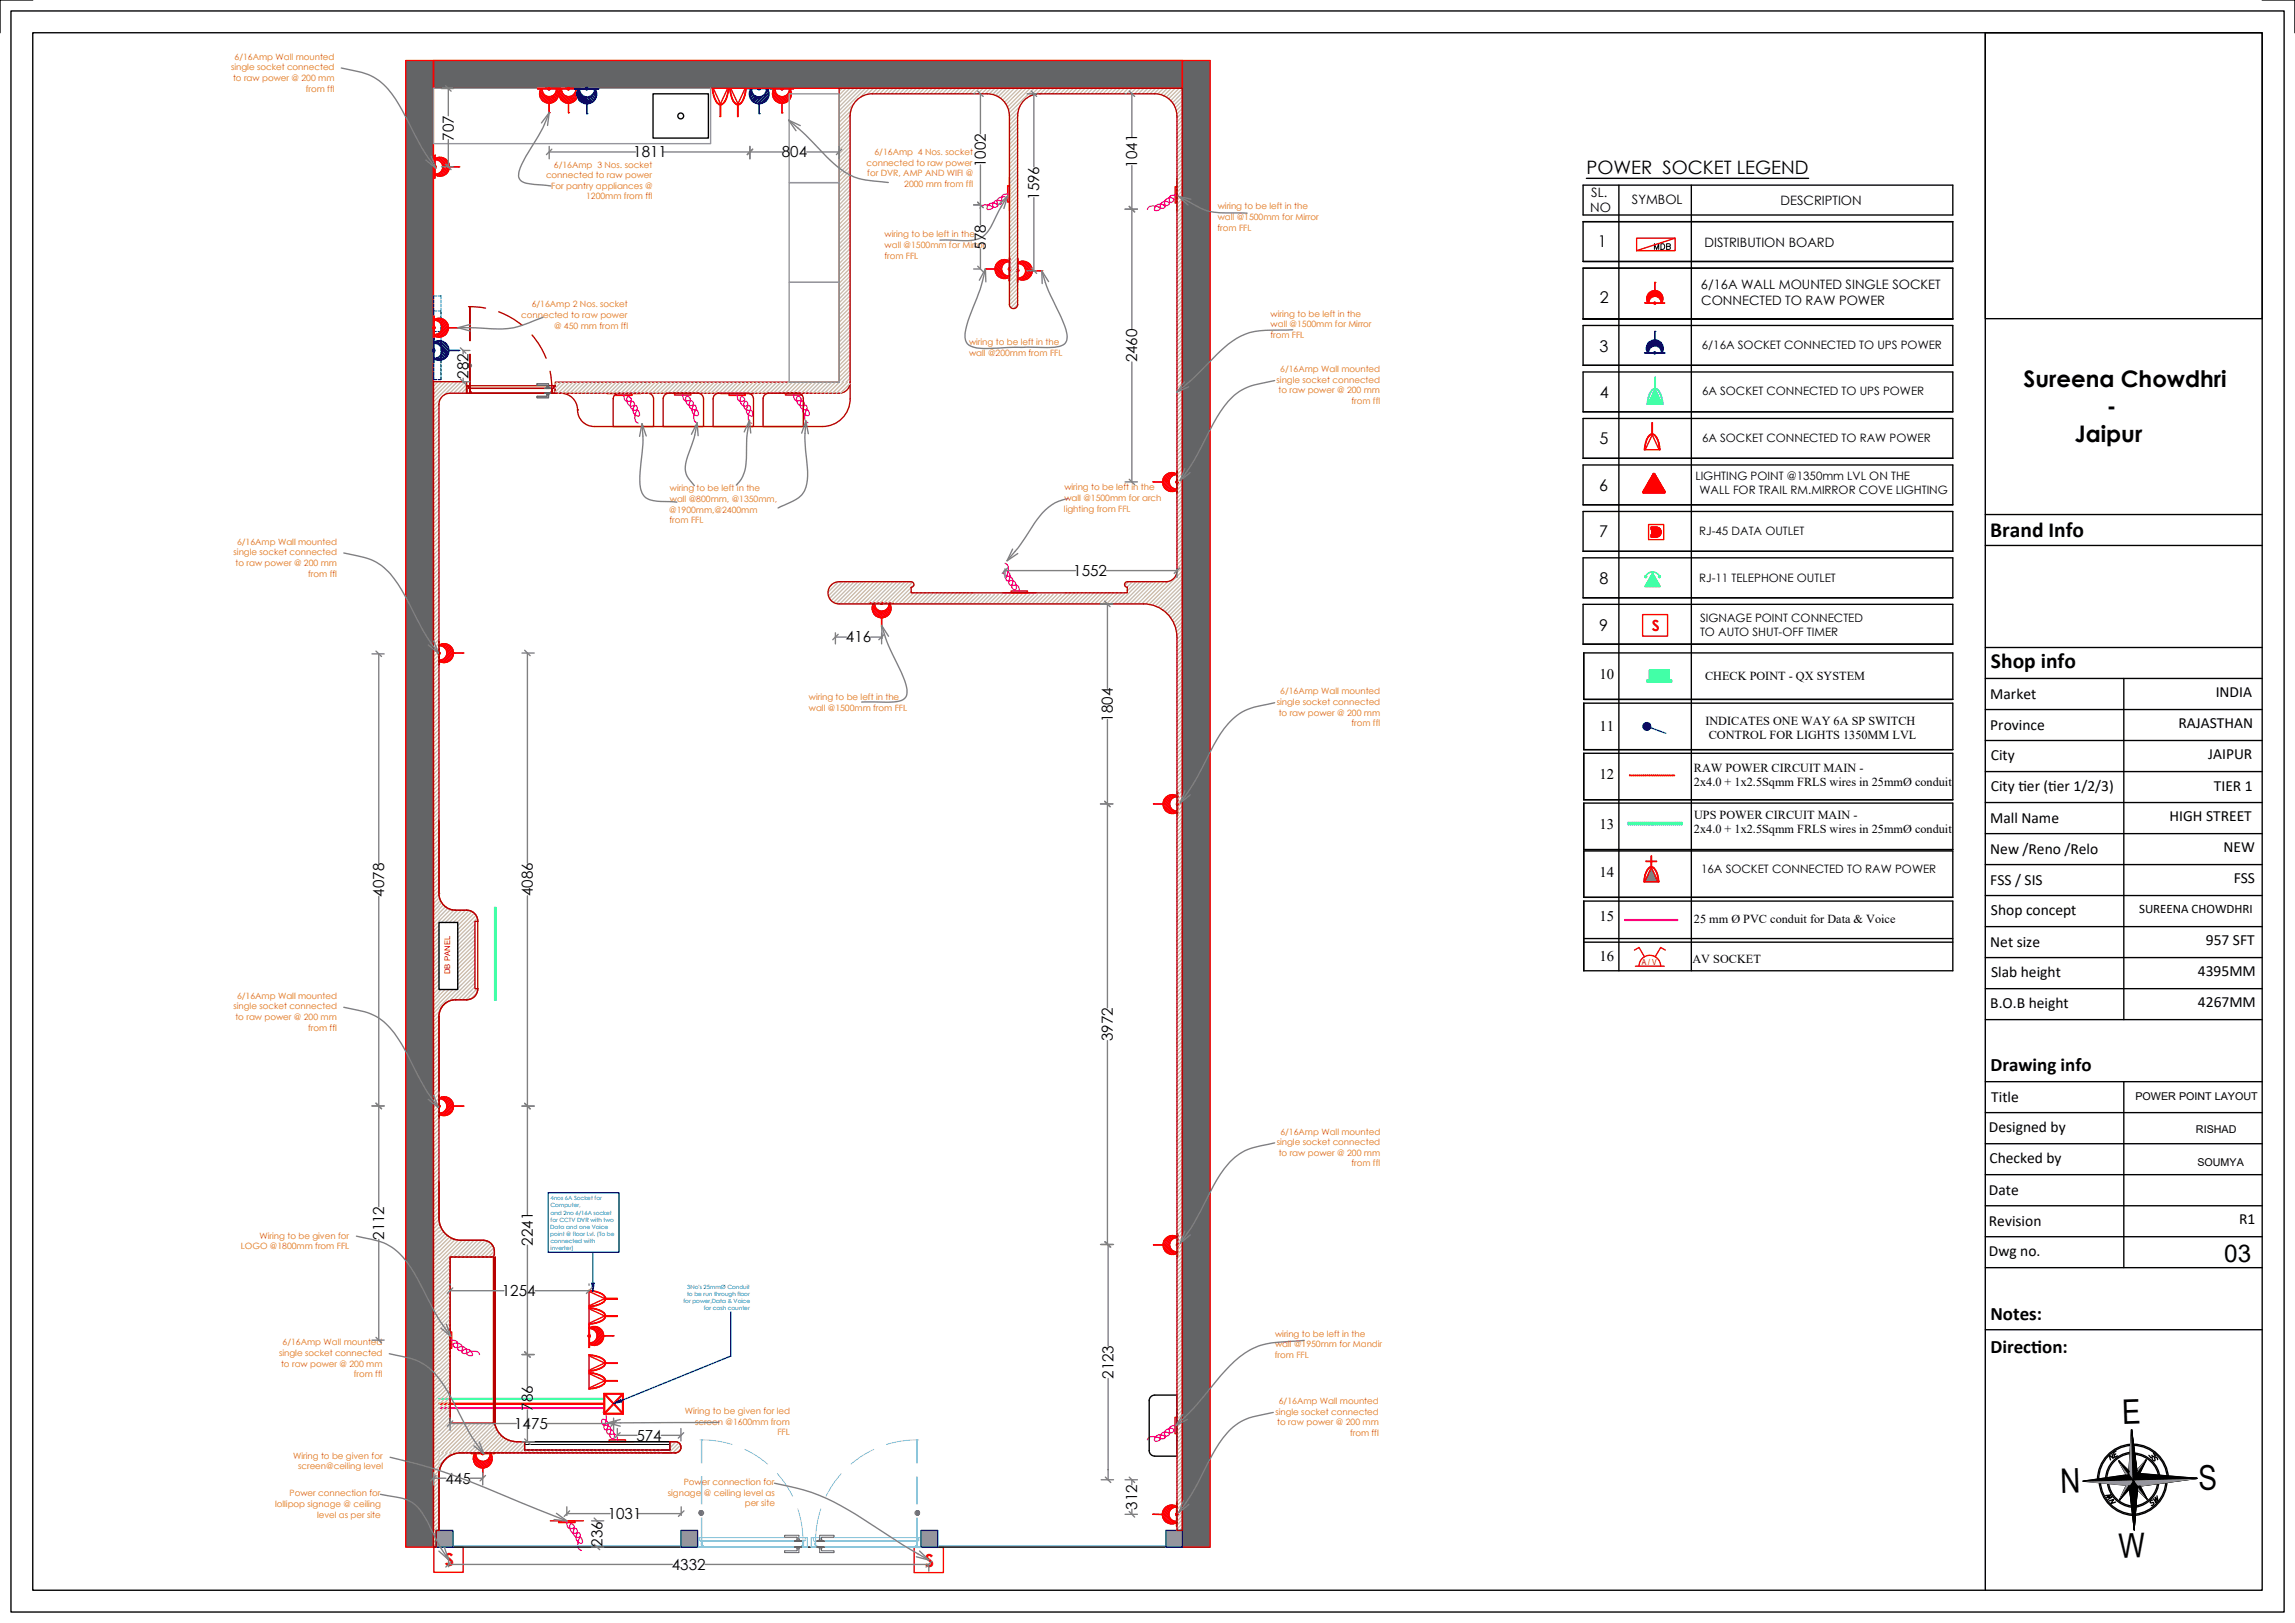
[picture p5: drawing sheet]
<svg xmlns="http://www.w3.org/2000/svg" width="420mm" height="297mm" viewBox="0 0 420 297" stroke-linecap="round" stroke-linejoin="round" font-family="sans-serif">
<defs><g id="words">
<g font-size="6.2">
<text x="388.4" y="260.6" transform="rotate(-2 388.4 260.6)">E</text>
<text x="380.6" y="268.6" transform="rotate(178 380.6 268.6)">N</text>
<text x="402.4" y="272.7" transform="rotate(-2 402.4 272.7)">S</text>
<text x="387.8" y="285.1" transform="rotate(-2 387.8 285.1)">W</text>
</g>
<text font-size="4.5" x="407" y="231">03</text>
<g font-size="4.2">
<text x="370.3" y="70.8">Sureena Chowdhri</text>
<text x="385.5" y="75.8">-</text>
<text x="379.7" y="80.9">Jaipur</text>
</g>
<g font-size="3.9">
<text x="364.2" y="98.3">Brand Info</text>
<text x="364.4" y="122.3">Shop info</text>
</g>
<g font-size="3.5">
<text x="364.3" y="196">Drawing info</text>
<text x="364.3" y="241.6">Notes:</text>
<text x="364.3" y="247.6">Direct</text>
<text x="371.7" y="247.6">ion:</text>
</g>
<text font-size="3.4" x="290.3" y="31.9">POWER SOCKET LEGEND</text>
<g font-size="3.3" fill="#f00">
<text x="81.4" y="286.6">S</text>
<text x="169.3" y="286.7">S</text>
</g>
<g font-size="3">
<text x="292.4" y="45.3">1</text>
<text x="292.8" y="55.4">2</text>
<text x="292.7" y="64.4">3</text>
<text x="292.8" y="72.8">4</text>
<text x="292.7" y="81.3">5</text>
<text x="292.6" y="89.9">6</text>
<text x="292.6" y="98.3">7</text>
<text x="292.7" y="106.9">8</text>
<text x="292.7" y="115.4">9</text>
</g>
<g font-size="2.8">
<text x="83" y="25.8" transform="rotate(-90 83 25.8)">707</text>
<text x="115.9" y="28.8">1811</text>
<text x="143.1" y="28.8">804</text>
<text x="180.4" y="30.6" transform="rotate(-90 180.4 30.6)">1002</text>
<text x="208.1" y="30.7" transform="rotate(-90 208.1 30.7)">1041</text>
<text x="190.2" y="36.6" transform="rotate(-90 190.2 36.6)">1596</text>
<text x="180.4" y="45.7" transform="rotate(-90 180.4 45.7)">578</text>
<text x="85.7" y="69.3" transform="rotate(-90 85.7 69.3)">282</text>
<text x="208.1" y="66.3" transform="rotate(-90 208.1 66.3)">2460</text>
<text x="196.4" y="105.4">1552</text>
<text x="154.8" y="117.5">416</text>
<text x="364.2" y="128">Market</text>
<text x="405.5" y="127.6">INDIA</text>
<text x="203.6" y="132.1" transform="rotate(-90 203.6 132.1)">1804</text>
<text x="364.2" y="133.6">Province</text>
<text x="398.7" y="133.2">RAJASTHAN</text>
<text x="364.3" y="139">City</text>
<text x="404.1" y="138.9">JAIPUR</text>
<text x="364.3" y="144.8">City t</text>
<text x="369.4" y="144.8">ier (t</text>
<text x="374.9" y="144.8">ier 1/2/3)</text>
<text x="405.2" y="144.7">TIER 1</text>
<text x="364.2" y="150.6">Mall Name</text>
<text x="397.1" y="150.2">HIGH STREET</text>
<text x="406.9" y="155.9">NEW</text>
<text x="364.2" y="161.9">FSS / SIS</text>
<text x="364.2" y="156.2">New /Reno /Relo</text>
<text x="408.8" y="161.6">FSS</text>
<text x="70.3" y="164.1" transform="rotate(-90 70.3 164.1)">4078</text>
<text x="97.5" y="164" transform="rotate(-90 97.5 164)">4086</text>
<text x="364.4" y="167.4">Shop concept</text>
<text x="364.2" y="173.3">Net size</text>
<text x="403.7" y="172.9">957 SFT</text>
<text x="364.4" y="178.8">Slab height</text>
<text x="402.2" y="178.6">4395MM</text>
<text x="364.2" y="184.5">B.O.B height</text>
<text x="402.2" y="184.3">4267MM</text>
<text x="203.6" y="190.5" transform="rotate(-90 203.6 190.5)">3972</text>
<text x="364.4" y="201.7">Title</text>
<text x="364" y="207.2">Designed by</text>
<text x="364.1" y="212.8">Checked by</text>
<text x="364" y="218.7">Date</text>
<text x="70.3" y="226.9" transform="rotate(-90 70.3 226.9)">2112</text>
<text x="97.5" y="227.9" transform="rotate(-90 97.5 227.9)">2241</text>
<text x="364" y="224.4">Revision</text>
<text x="409.8" y="224">R1</text>
<text x="364" y="229.8">Dwg no.</text>
<text x="91.8" y="237.2">1254</text>
<text x="203.8" y="252.3" transform="rotate(-90 203.8 252.3)">2123</text>
<text x="94.1" y="261.5">1475</text>
<text x="97.5" y="258.2" transform="rotate(-90 97.5 258.2)">786</text>
<text x="116.5" y="263.6">574</text>
<text x="81.5" y="271.5">445</text>
<text x="111.2" y="278">1031</text>
<text x="208.1" y="276.3" transform="rotate(-90 208.1 276.3)">312</text>
<text x="110.2" y="283" transform="rotate(-90 110.2 283)">236</text>
<text x="123" y="287.2">4332</text>
</g>
<text font-size="2.8" fill="#f00" x="302.3" y="115.5">S</text>
<g font-size="2.7">
<text x="292.7" y="124.2">10</text>
<text x="292.7" y="133.7">11</text>
<text x="292.7" y="142.6">12</text>
<text x="292.7" y="151.7">13</text>
<text x="292.7" y="160.4">14</text>
<text x="292.7" y="168.5">15</text>
<text x="292.7" y="175.8">16</text>
</g>
<g font-size="2.4">
<text x="291.2" y="36">SL.</text>
<text x="291" y="38.9">NO</text>
<text x="298.7" y="37.3">SYMBOL</text>
<text x="325.9" y="37.4">DESCRIPTION</text>
<text x="312" y="45.1">DISTRIBUTION BOARD</text>
<text x="311.3" y="53">6/16A WALL MOUNTED SINGLE SOCKET</text>
<text x="311.3" y="55.8">CONNECTED TO RAW POWER</text>
<text x="391.5" y="167.1">SUREENA CHOWDHRI</text>
</g>
<g font-size="2.2">
<text x="312" y="124.4">CHECK POINT - QX SYSTEM</text>
<text x="312.1" y="132.7">INDICATES ONE WAY 6A SP SWITCH</text>
<text x="312.7" y="135.3">CONTROL FOR LIGHTS 1350MM LVL</text>
<text x="310" y="141.3">RAW POWER CIRCUIT MAIN -</text>
<text x="310" y="143.9">2x4.0 + 1x2.5Sqmm FRLS wires in 25mmØ conduit</text>
<text x="310" y="149.9">UPS POWER CIRCUIT MAIN -</text>
<text x="310" y="152.5">2x4.0 + 1x2.5Sqmm FRLS wires in 25mmØ conduit</text>
<text x="310" y="168.9">25 mm Ø PVC conduit for Data &amp; Voice</text>
<text x="309.7" y="176.1">AV SOCKET</text>
</g>
<g font-size="2.1">
<text x="311.5" y="63.9">6/16A SOCKET CONNECTED TO UPS POWER</text>
<text x="311.5" y="72.3">6A SOCKET CONNECTED TO UPS POWER</text>
<text x="311.5" y="80.8">6A SOCKET CONNECTED TO RAW POWER</text>
<text x="310.3" y="87.8">LIGHTING POINT @1350mm LVL ON THE</text>
<text x="311" y="90.4">WALL FOR TRAIL RM.MIRROR COVE LIGHTING</text>
<text x="310.9" y="97.9">RJ-45 DATA OUTLET</text>
<text x="310.9" y="106.4">RJ-11 TELEPHONE OUTLET</text>
<text x="311.1" y="113.8">SIGNAGE POINT CONNECTED</text>
<text x="311.1" y="116.3">TO AUTO SHUT-OFF TIMER</text>
<text x="311.3" y="159.7">16A SOCKET CONNECTED TO RAW POWER</text>
</g>
<g font-size="2">
<text x="390.8" y="201.4">POWER POINT LAYOUT</text>
<text x="401.9" y="207.3">RISHAD</text>
<text x="402.1" y="213.4">SOUMYA</text>
</g>
<g font-size="1.6" fill="#dd6e00">
<text x="42.9" y="10.9">6/16Amp Wall mounted</text>
<text x="42.3" y="12.9">single socket connected</text>
<text x="42.6" y="14.8">to raw power @ 200 mm</text>
<text x="56" y="16.8">from ffl</text>
<text x="160" y="28.4">6/16Amp 4 Nos. socket</text>
<text x="99.9" y="32.6">connected to raw power</text>
<text x="100.9" y="34.5">For pantry appliances @</text>
<text x="101.4" y="30.7">6/16Amp 3 Nos. socket</text>
<text x="158.6" y="30.3">connected to raw power</text>
<text x="158.7" y="32.3">for DVR, AMP AND WIFI @</text>
<text x="165.5" y="34.2">2000 mm from ffl</text>
<text x="107.3" y="36.5">1200mm from ffl</text>
<text x="222.9" y="38.3">wiring to be left in the</text>
<text x="222.9" y="40.3">wall @1500mm for Mirror</text>
<text x="161.8" y="47.4">from FFL</text>
<text x="161.9" y="43.5">wiring to be left in the</text>
<text x="161.9" y="45.4">wall @1500mm for Mirror</text>
<text x="222.8" y="42.2">from FFL</text>
<text x="95.4" y="58.2">connected to raw power</text>
<text x="97.3" y="56.2">6/16Amp 2 Nos. socket</text>
<text x="232.5" y="58">wiring to be left in the</text>
<text x="232.5" y="59.9">wall @1500mm for Mirror</text>
<text x="101.4" y="60.1">@ 450 mm from ffl</text>
<text x="177.3" y="63.2">wiring to be left in the</text>
<text x="177.3" y="65.1">wall @200mm from FFL</text>
<text x="232.5" y="61.9">from FFL</text>
<text x="233.6" y="70.1">single socket connected</text>
<text x="234.3" y="68.1">6/16Amp Wall mounted</text>
<text x="234" y="72">to raw power @ 200 mm</text>
<text x="247.3" y="74">from ffl</text>
<text x="122.6" y="89.9">wiring to be left in the</text>
<text x="194.8" y="89.7">wiring to be left in the</text>
<text x="122.5" y="93.8">@1900mm,@2400mm</text>
<text x="122.5" y="95.8">from FFL</text>
<text x="122.6" y="91.9">wall @800mm, @1350mm,</text>
<text x="194.7" y="93.6">lighting from FFL</text>
<text x="194.8" y="91.7">wall @1500mm for arch</text>
<text x="42.7" y="101.6">single socket connected</text>
<text x="43.4" y="99.7">6/16Amp Wall mounted</text>
<text x="43.1" y="103.6">to raw power @ 200 mm</text>
<text x="56.4" y="105.5">from ffl</text>
<text x="148" y="128.1">wiring to be left in the</text>
<text x="148" y="130">wall @1500mm from FFL</text>
<text x="233.7" y="129">single socket connected</text>
<text x="234" y="131">to raw power @ 200 mm</text>
<text x="234.3" y="127.1">6/16Amp Wall mounted</text>
<text x="247.3" y="132.9">from ffl</text>
<text x="42.7" y="184.7">single socket connected</text>
<text x="43.4" y="182.8">6/16Amp Wall mounted</text>
<text x="43.1" y="186.7">to raw power @ 200 mm</text>
<text x="56.4" y="188.6">from ffl</text>
<text x="233.7" y="209.6">single socket connected</text>
<text x="234.3" y="207.6">6/16Amp Wall mounted</text>
<text x="234" y="211.5">to raw power @ 200 mm</text>
<text x="247.3" y="213.5">from ffl</text>
<text x="47.5" y="226.6">Wiring to be given for</text>
<text x="44.1" y="228.6">LOGO @1800mm from FFL</text>
<text x="233.3" y="244.6">wiring to be left in the</text>
<text x="51.1" y="248.2">single socket connected</text>
<text x="51.4" y="250.1">to raw power @ 200 mm</text>
<text x="51.7" y="246.2">6/16Amp Wall mounted</text>
<text x="233.3" y="248.5">from FFL</text>
<text x="233.3" y="246.6">wall @1950mm for Mandir</text>
<text x="64.7" y="252">from ffl</text>
<text x="234" y="256.9">6/16Amp Wall mounted</text>
<text x="125.3" y="258.8">Wiring to be given for led</text>
<text x="127.2" y="260.7">screen @1600mm from</text>
<text x="142.3" y="262.6">FFL</text>
<text x="233.4" y="258.9">single socket connected</text>
<text x="233.8" y="260.8">to raw power @ 200 mm</text>
<text x="247.1" y="262.8">from ffl</text>
<text x="53.6" y="267">Wiring to be given for</text>
<text x="54.6" y="268.9">screen@ceiling level</text>
<text x="50.3" y="275.7">lollipop signage @ ceiling</text>
<text x="53" y="273.8">Power connection for</text>
<text x="122.2" y="273.7">signage @ ceiling level as</text>
<text x="125.1" y="271.8">Power connection for</text>
<text x="136.3" y="275.6">per site</text>
<text x="58" y="277.7">level as per site</text>
</g>
<text font-size="1.5" x="302.8" y="45.6">MDB</text>
<text font-size="1.5" fill="#f00" x="300.5" y="176.6">A / V</text>
<text font-size="1.4" fill="#f00" x="82.4" y="178.3" transform="rotate(-90 82.4 178.3)">DB PANEL</text>
<g font-size="1.3">
<text x="386.2" y="267.2" transform="rotate(-31 386.2 267.2)">NE</text>
<text x="395" y="267.1" transform="rotate(-128 395 267.1)">SE</text>
<text x="387.1" y="274.9" transform="rotate(-123 387.1 274.9)">NW</text>
<text x="393.8" y="275.6" transform="rotate(-38 393.8 275.6)">SW</text>
</g>
<g font-size="1.1" fill="#00f">
<text x="100.7" y="221">Computer,</text>
<text x="100.8" y="219.7">4nos 6A Socket for</text>
<text x="100.7" y="224.8">Data and one Voice</text>
<text x="100.7" y="226.1">point @ floor Lvl. (To be</text>
<text x="100.7" y="222.2">and 2no 6/16A socket</text>
<text x="100.7" y="227.4">connected with</text>
<text x="100.8" y="223.5">for CCTV DVR with two</text>
<text x="100.8" y="228.8">inverter)</text>
<text x="125.1" y="238.4">for power,Data &amp; Voice</text>
<text x="125.7" y="237.1">to be run through floor</text>
<text x="125.8" y="235.8">3No's 25mmØ Conduit</text>
<text x="128.8" y="239.7">for cash counter</text>
</g>
</g></defs>
<!-- layer: PWR-POWER-SKT -->
<g fill="none" stroke="#f00" stroke-width=".25">
<path d="M111.2 72h6M112.7 72h3v.4h-3zM121.9 72h6.1M123.4 72h3v.3h-3zM131.9 72h6M133.4 72h3v.4h-3zM142.2 72h6.1M143.7 72h3v.3h-3zM183.5 108.5h6.1M185 108.2h3v.3h-3zM107.8 236.3l2.9 1.3-2.9 1.4M107.8 236.2a3.7 3.7 0 0 1 2.9 1.2 .82 .82 0 0 1-.5 1 5.6 5.6 0 0 1-2.4 .7"/>
<path d="M107.8 236.1a3.8 3.8 0 0 1 3 1.2 .9 .9 0 0 1-.6 1.2l-1 .4-1.4 .3zM107.8 239.3l.7 .1a2.45 2.45 0 0 1 2.3 1.4 2.35 2.35 0 0 1-2.3 1.4l-.7 .1zM107.8 239.5l2.9 1.3-2.9 1.4M107.8 239.4a3.7 3.7 0 0 1 2.9 1.2 .82 .82 0 0 1-.5 1 5.6 5.6 0 0 1-2.4 .7M110.6 237.6h.1M107.8 243a1.73 1.73 0 0 1 2.7 1.5 1.73 1.73 0 0 1-2.7 1.4l.3-.2M107.8 243.1a1.3 1.3 0 0 1 1.5 1.3 1.3 1.3 0 0 1-1.5 1.3M107.9 243l-.1 .1M108.3 242.8l-.3 .3M108.4 245.6l-.4 .4M108.6 242.7l-.4 .5M108.9 242.7l-.5 .5"/>
<path d="M109.1 242.8l-.5 .5M109.3 242.8l-.5 .6M109.5 242.9l-.6 .6M109.7 243l-.7 .7M109.9 243.1l-.8 .7M110 243.3l-.8 .7M110.1 243.4l-.9 .9M110.2 245.5l-.4 .4M110.2 243.6l-.9 .9M110.3 243.7l-1.1 1.2M110.4 243.9l-2.2 2.2M110.4 245l-1.1 1.1"/>
<path d="M110.5 244.1l-2.1 2.1M110.5 244.6l-1.6 1.6M110.5 244.3l-1.8 1.9M110.6 240.8h.1"/>
</g>
<path d="M114.2 72.4a.8 .8 0 0 0 .3 1 .8 .8 0 0 0 1-.3 .48 .48 0 0 0-.2-.4 .48 .48 0 0 0-.5 0 1.04 1.04 0 0 0 0 1.2 1.04 1.04 0 0 0 1.1 .4 .41 .41 0 0 0 .2-.6 .41 .41 0 0 0-.5-.2 .92 .92 0 0 0-.2 1.1 .92 .92 0 0 0 1.1 .4l.1-.3-.2-.5a1.01 1.01 0 0 0-.6 1 1.01 1.01 0 0 0 .8 .9h.3a.71 .71 0 0 0-.3-1 1.83 1.83 0 0 0 0 2.2l.2 .1M124.9 72.3a.77 .77 0 0 0 .4 1 .77 .77 0 0 0 1-.3l-.5-.5a.93 .93 0 0 0-.2 1.3 .93 .93 0 0 0 1.2 .2 .42 .42 0 0 0-.2-.6 .42 .42 0 0 0-.5 .5 .83 .83 0 0 0 .3 .9 .83 .83 0 0 0 1 0v-.4l-.2-.3a.99 .99 0 0 0-.1 1.8l.4 .2a.58 .58 0 0 0 .4-.6 .58 .58 0 0 0-.4-.5 1.66 1.66 0 0 0-.1 2.3l.2 .1M134.9 72.4l.1 .3a.72 .72 0 0 0 .5 .7 .72 .72 0 0 0 .8-.3l-.5-.5a.93 .93 0 0 0-.2 1.2 .93 .93 0 0 0 1.2 .3l.1-.3-.2-.3a.58 .58 0 0 0-.6 .3 .58 .58 0 0 0 0 .6 .78 .78 0 0 0 1.2 .5v-.4l-.1-.3a.99 .99 0 0 0-.2 1.7l.6 .2a.71 .71 0 0 0-.2-1 1.74 1.74 0 0 0-.1 2.2l.2 .1M145.2 72.3a.77 .77 0 0 0 .4 1 .77 .77 0 0 0 1-.3l-.5-.5a.93 .93 0 0 0-.2 1.3 .93 .93 0 0 0 1.2 .2 .42 .42 0 0 0-.2-.6 .42 .42 0 0 0-.5 .5 .83 .83 0 0 0 .3 .9 .83 .83 0 0 0 1 0v-.4l-.2-.3a.99 .99 0 0 0-.2 1.8l.5 .2a.58 .58 0 0 0 .3-.6 .58 .58 0 0 0-.3-.5 1.66 1.66 0 0 0-.1 2.3l.2 .1M183.9 103.1a1.18 1.18 0 0 1 .6 1.6l-.4 .7a.67 .67 0 0 1-.3-1 1 1 0 0 1 1 .7 1 1 0 0 1-.5 1.2 .48 .48 0 0 1-.2-.7 .48 .48 0 0 1 .7-.1 .9 .9 0 0 1 .6 .8 .9 .9 0 0 1-.5 .8 .51 .51 0 0 1-.2-.8 .51 .51 0 0 1 .8 0 1.14 1.14 0 0 1 .3 1.6 .45 .45 0 0 1-.6-.2 .45 .45 0 0 1 .2-.6 .82 .82 0 0 1 .9 .2 .82 .82 0 0 1 .2 .9" fill="none" stroke="#f0f" stroke-width=".25"/>
<path d="M110.8 237.5h2.2v.2h-2.2zM107.7 242.3h.2v4.3h-.2zM107.8 244.5v.2h-.1zM110.8 240.7h2.2v.2h-2.2z" fill="none" stroke="#f00" stroke-width=".18"/>
<path d="M110.8 237.6h2.2M107.8 242.3v4.3M110.8 240.8h2.2" fill="none" stroke="#f00" stroke-width=".2"/>
<path d="M107.8 244.5v.2h-.1z" fill="#f00"/>
<path d="M107.6 244.5h.2l-.1 .2z" fill="none" stroke="#f00" stroke-width=".18"/>
<path d="M107.6 244.5h.2l-.1 .2z" fill="#f00"/>
<path d="M107.6 244.4l.2 .1h-.2z" fill="none" stroke="#f00" stroke-width=".18"/>
<path d="M107.6 244.4l.2 .1h-.2z" fill="#f00"/>
<path d="M107.7 244.3l.1 .2-.2-.1z" fill="none" stroke="#f00" stroke-width=".18"/>
<path d="M107.7 244.3l.1 .2-.2-.1z" fill="#f00"/>
<path d="M107.7 244.3l.1-.1v.3z" fill="none" stroke="#f00" stroke-width=".18"/>
<path d="M107.7 244.3l.1-.1v.3z" fill="#f00"/>
<path d="M107.8 244.2l.2 .1-.2 .2z" fill="none" stroke="#f00" stroke-width=".18"/>
<path d="M107.8 244.2l.2 .1-.2 .2z" fill="#f00"/>
<path d="M108 244.3l.1 .1-.3 .1z" fill="none" stroke="#f00" stroke-width=".18"/>
<path d="M108 244.3l.1 .1-.3 .1z" fill="#f00"/>
<path d="M107.8 244.5l.3-.1v.1z" fill="none" stroke="#f00" stroke-width=".18"/>
<path d="M107.8 244.5l.3-.1v.1z" fill="#f00"/>
<path d="M107.8 244.5h.3l-.1 .2z" fill="none" stroke="#f00" stroke-width=".18"/>
<path d="M107.8 244.5h.3l-.1 .2z" fill="#f00"/>
<path d="M107.8 244.5l.2 .2h-.2z" fill="none" stroke="#f00" stroke-width=".18"/>
<path d="M107.8 244.5l.2 .2h-.2z" fill="#f00"/>
<g fill="none" stroke="#f00" stroke-width=".25">
<path d="M159.6 111.5l1.6 1.6M159.6 111.2l1.8 1.9M159.6 111l2.1 2M159.7 111.8l1.1 1.2M159.7 110.8l2.2 2.2M159.8 110.6l.4 .4M159.9 112.3l.4 .4M160.1 110.4a1.3 1.3 0 0 0 1.3 1.4 1.3 1.3 0 0 0 1.3-1.4M160.9 111.8l1.2 1.1M161.3 111.8l1 1M161.5 111.8l.9 .9M161.8 111.8l.8 .7"/>
<path d="M162 111.7l.7 .7M162.1 111.6l.7 .7M162.3 111.5l.6 .6M162.4 111.4l.6 .5M162.5 111.2l.5 .5M162.6 111l.5 .5M162.7 110.8l.4 .4M162.7 110.6l.3 .3M162.8 110.5v-.1a1.73 1.73 0 0 1-1.5 2.7 1.73 1.73 0 0 1-1.4-2.7l.2 .2M107.8 248.1l2.9 1.3-2.9 1.3M107.8 248l.7 .1a3.2 3.2 0 0 1 2.2 1 .82 .82 0 0 1-.5 1.1 5.6 5.6 0 0 1-2.4 .6M107.8 247.9a3.8 3.8 0 0 1 3 1.2 .9 .9 0 0 1-.6 1.2l-1 .4-1.4 .2z"/>
<path d="M107.8 251.2l.7 .1a2.45 2.45 0 0 1 2.3 1.4 2.35 2.35 0 0 1-2.3 1.4l-.7 .1zM107.8 251.4l2.9 1.3-2.9 1.3M107.8 251.3a3.7 3.7 0 0 1 2.9 1.1 .82 .82 0 0 1-.5 1.1l-1.1 .4-1.3 .2M110.5 244.4h.1M110.5 244.4h1.7M110.6 249.4h.1M110.6 252.7h.1M112.2 244.4h.1"/>
</g>
<path d="M159.2 110.3h4.3v.2h-4.3zM159.2 110.4h4.3M161.1 110.2l.2 .2h-.2zM110.8 249.3h2.2v.2h-2.2zM110.8 252.6h2.2v.2h-2.2zM110.8 249.4h2.2M110.8 252.7h2.2" fill="none" stroke="#f00" stroke-width=".18"/>
<path d="M161.1 110.2l.2 .2h-.2z" fill="#f00"/>
<path d="M161.1 110.2h.2v.2z" fill="none" stroke="#f00" stroke-width=".18"/>
<path d="M161.1 110.2h.2v.2z" fill="#f00"/>
<path d="M161.3 110.2h.1l-.1 .2z" fill="none" stroke="#f00" stroke-width=".18"/>
<path d="M161.3 110.2h.1l-.1 .2z" fill="#f00"/>
<path d="M161.4 110.2h.1l-.2 .2z" fill="none" stroke="#f00" stroke-width=".18"/>
<path d="M161.4 110.2h.1l-.2 .2z" fill="#f00"/>
<path d="M161.3 110.4l.2-.2 .1 .2z" fill="none" stroke="#f00" stroke-width=".18"/>
<path d="M161.3 110.4l.2-.2 .1 .2z" fill="#f00"/>
<path d="M161.3 110.4h.3l-.1 .1z" fill="none" stroke="#f00" stroke-width=".18"/>
<path d="M161.3 110.4h.3l-.1 .1z" fill="#f00"/>
<path d="M161.3 110.4l.2 .1-.1 .1z" fill="none" stroke="#f00" stroke-width=".18"/>
<path d="M161.3 110.4l.2 .1-.1 .1z" fill="#f00"/>
<path d="M161.3 110.4l.1 .2h-.1z" fill="none" stroke="#f00" stroke-width=".18"/>
<path d="M161.3 110.4l.1 .2h-.1z" fill="#f00"/>
<path d="M161.1 110.5l.2-.1v.2z" fill="none" stroke="#f00" stroke-width=".18"/>
<path d="M161.1 110.5l.2-.1v.2z" fill="#f00"/>
<path d="M161.1 110.4h.2l-.2 .1z" fill="none" stroke="#f00" stroke-width=".18"/>
<path d="M161.1 110.4h.2l-.2 .1z" fill="#f00"/>
<g fill="none" stroke="#f00" stroke-width=".25">
<path d="M80.3 118.1a1.73 1.73 0 0 1 2.7 1.4 1.73 1.73 0 0 1-2.7 1.5M80.3 118.2a1.3 1.3 0 0 1 1.5 1.3 1.3 1.3 0 0 1-1.5 1.3M80.4 118l-.1 .1M80.8 117.8l-.3 .4M81.2 117.8l-.5 .4M81.4 117.8l-.5 .5M81.6 117.8l-.5 .5M81.8 117.9l-.5 .6M82 118l-.6 .6M82.2 118.1l-.7 .6M82.3 118.2l-.7 .7M82.5 118.3l-.8 .8"/>
<path d="M82.6 118.4l-.8 .9M82.7 118.6l-.9 1M82.8 118.8l-1.1 1.1M82.9 118.9l-2.2 2.3M83 119.2l-2.1 2M83 119.7l-1.6 1.6M83 119.4l-1.8 1.9M161.3 113.1h.1M161.3 114.8h.1M161.3 113.1v1.7M80.6 120.8l-.2 .2M80.9 120.7l-.4 .4"/>
<path d="M82.7 120.5l-.4 .4M82.9 120l-1.1 1.2"/>
</g>
<path d="M80.2 117.4h.2v4.3h-.1zM80.3 119.5v.3l-.1-.1z" fill="none" stroke="#f00" stroke-width=".18"/>
<path d="M80.3 117.4v4.3" fill="none" stroke="#f00" stroke-width=".2"/>
<path d="M80.3 119.5v.3l-.1-.1z" fill="#f00"/>
<path d="M80.1 119.6l.2-.1-.1 .2z" fill="none" stroke="#f00" stroke-width=".18"/>
<path d="M80.1 119.6l.2-.1-.1 .2z" fill="#f00"/>
<path d="M80.1 119.5h.2l-.2 .1z" fill="none" stroke="#f00" stroke-width=".18"/>
<path d="M80.1 119.5h.2l-.2 .1z" fill="#f00"/>
<path d="M80.2 119.3l.1 .2h-.2z" fill="none" stroke="#f00" stroke-width=".18"/>
<path d="M80.2 119.3l.1 .2h-.2z" fill="#f00"/>
<path d="M80.2 119.3h.1v.2z" fill="none" stroke="#f00" stroke-width=".18"/>
<path d="M80.2 119.3h.1v.2z" fill="#f00"/>
<path d="M80.3 119.3h.2l-.2 .2z" fill="none" stroke="#f00" stroke-width=".18"/>
<path d="M80.3 119.3h.2l-.2 .2z" fill="#f00"/>
<path d="M80.5 119.3l.1 .2h-.3z" fill="none" stroke="#f00" stroke-width=".18"/>
<path d="M80.5 119.3l.1 .2h-.3z" fill="#f00"/>
<path d="M80.3 119.5h.3v.1z" fill="none" stroke="#f00" stroke-width=".18"/>
<path d="M80.3 119.5h.3v.1z" fill="#f00"/>
<path d="M80.3 119.5l.3 .1-.1 .1z" fill="none" stroke="#f00" stroke-width=".18"/>
<path d="M80.3 119.5l.3 .1-.1 .1z" fill="#f00"/>
<path d="M80.3 119.5l.2 .2-.2 .1z" fill="none" stroke="#f00" stroke-width=".18"/>
<path d="M80.3 119.5l.2 .2-.2 .1z" fill="#f00"/>
<g fill="none" stroke="#f00" stroke-width=".25">
<path d="M83 119.5h.1M83 119.5h1.7M84.7 119.5h.1M80.3 201a1.73 1.73 0 0 1 2.7 1.4 1.73 1.73 0 0 1-2.7 1.5M80.3 201.1a1.3 1.3 0 0 1 1.5 1.3 1.3 1.3 0 0 1-1.5 1.3M80.4 200.9l-.1 .1M80.6 203.7l-.2 .2M80.8 200.8l-.3 .3M80.9 203.6l-.4 .4M81.2 200.7l-.5 .4M81.4 200.7l-.5 .5M81.6 200.7l-.5 .6"/>
<path d="M81.8 200.8l-.5 .6M82 200.9l-.6 .6M82.2 201l-.7 .6M82.3 201.1l-.7 .7M82.5 201.2l-.8 .8M82.6 201.3l-.8 .9M82.7 203.5l-.4 .3M82.7 201.5l-.9 1M82.8 201.7l-1.1 1.1M82.9 201.9l-2.2 2.2M82.9 202.9l-1.1 1.2M83 202.1l-2.1 2"/>
<path d="M83 202.6l-1.6 1.6M83 202.3l-1.8 1.9"/>
</g>
<path d="M80.2 200.3h.2v4.3h-.1zM80.3 202.4v.3l-.1-.1z" fill="none" stroke="#f00" stroke-width=".18"/>
<path d="M80.3 200.3v4.3" fill="none" stroke="#f00" stroke-width=".2"/>
<path d="M80.3 202.4v.3l-.1-.1z" fill="#f00"/>
<path d="M80.1 202.5l.2-.1-.1 .2z" fill="none" stroke="#f00" stroke-width=".18"/>
<path d="M80.1 202.5l.2-.1-.1 .2z" fill="#f00"/>
<path d="M80.1 202.4h.2l-.2 .1z" fill="none" stroke="#f00" stroke-width=".18"/>
<path d="M80.1 202.4h.2l-.2 .1z" fill="#f00"/>
<path d="M80.2 202.2l.1 .2h-.2z" fill="none" stroke="#f00" stroke-width=".18"/>
<path d="M80.2 202.2l.1 .2h-.2z" fill="#f00"/>
<path d="M80.2 202.2h.1v.2z" fill="none" stroke="#f00" stroke-width=".18"/>
<path d="M80.2 202.2h.1v.2z" fill="#f00"/>
<path d="M80.3 202.2h.2l-.2 .2z" fill="none" stroke="#f00" stroke-width=".18"/>
<path d="M80.3 202.2h.2l-.2 .2z" fill="#f00"/>
<path d="M80.5 202.2l.1 .2h-.3z" fill="none" stroke="#f00" stroke-width=".18"/>
<path d="M80.5 202.2l.1 .2h-.3z" fill="#f00"/>
<path d="M80.3 202.4h.3v.1z" fill="none" stroke="#f00" stroke-width=".18"/>
<path d="M80.3 202.4h.3v.1z" fill="#f00"/>
<path d="M80.3 202.4l.3 .1-.1 .1z" fill="none" stroke="#f00" stroke-width=".18"/>
<path d="M80.3 202.4l.3 .1-.1 .1z" fill="#f00"/>
<path d="M80.3 202.4l.2 .2-.2 .1z" fill="none" stroke="#f00" stroke-width=".18"/>
<path d="M80.3 202.4l.2 .2-.2 .1z" fill="#f00"/>
<g fill="none" stroke="#f00" stroke-width=".25">
<path d="M83 202.4h.1M83 202.4h1.7M84.7 202.4h.1M86.6 267.1l1.6 1.5M86.6 266.8l1.8 1.8M86.6 266.6l2.1 2M86.7 267.4l1.2 1.2M86.7 266.4l2.2 2.2M86.8 266.2l.4 .4M86.9 267.9l.4 .4M87.1 266a1.3 1.3 0 0 0 1.3 1.4 1.3 1.3 0 0 0 1.3-1.4M88 267.3l1.1 1.2"/>
<path d="M88.3 267.4l1 1M88.5 267.4l.9 .9M88.8 267.4l.8 .7M89 267.3l.7 .7M89.1 267.2l.7 .7M89.3 267.1l.6 .6M89.4 266.9l.6 .6M89.5 266.8l.5 .5M89.6 266.6l.5 .5M89.7 266.4l.4 .4M89.7 266.2l.3 .3M89.9 266h-.1a1.73 1.73 0 0 1-1.5 2.6 1.73 1.73 0 0 1-1.4-2.6l.2 .2"/>
</g>
<path d="M86.2 265.9h4.3v.2h-4.3zM86.2 266h4.3M88.1 265.8l.2 .2h-.2z" fill="none" stroke="#f00" stroke-width=".18"/>
<path d="M88.1 265.8l.2 .2h-.2z" fill="#f00"/>
<path d="M88.1 265.8l.2-.1v.3z" fill="none" stroke="#f00" stroke-width=".18"/>
<path d="M88.1 265.8l.2-.1v.3z" fill="#f00"/>
<path d="M88.3 265.7h.1l-.1 .3z" fill="none" stroke="#f00" stroke-width=".18"/>
<path d="M88.3 265.7h.1l-.1 .3z" fill="#f00"/>
<path d="M88.4 265.7l.1 .1-.2 .2z" fill="none" stroke="#f00" stroke-width=".18"/>
<path d="M88.4 265.7l.1 .1-.2 .2z" fill="#f00"/>
<path d="M88.3 266l.2-.2 .1 .2z" fill="none" stroke="#f00" stroke-width=".18"/>
<path d="M88.3 266l.2-.2 .1 .2z" fill="#f00"/>
<path d="M88.3 266h.3l-.1 .1z" fill="none" stroke="#f00" stroke-width=".18"/>
<path d="M88.3 266h.3l-.1 .1z" fill="#f00"/>
<path d="M88.3 266l.2 .1-.1 .1z" fill="none" stroke="#f00" stroke-width=".18"/>
<path d="M88.3 266l.2 .1-.1 .1z" fill="#f00"/>
<path d="M88.3 266l.1 .2h-.1z" fill="none" stroke="#f00" stroke-width=".18"/>
<path d="M88.3 266l.1 .2h-.1z" fill="#f00"/>
<path d="M88.1 266.1l.2-.1v.2z" fill="none" stroke="#f00" stroke-width=".18"/>
<path d="M88.1 266.1l.2-.1v.2z" fill="#f00"/>
<path d="M88.1 266h.2l-.2 .1z" fill="none" stroke="#f00" stroke-width=".18"/>
<path d="M88.1 266h.2l-.2 .1z" fill="#f00"/>
<g fill="none" stroke="#f00" stroke-width=".25">
<path d="M212.9 147.3l1.5 1.6M212.9 147l1.8 1.9M212.9 146.8l2 2M212.9 147.6l1.2 1.2M212.9 146.6l2.2 2.2M213 146.4l1.1 1.1M213.1 146.2l1 1M213.2 148.2l.3 .3M213.2 146.1l.9 .8M213.3 145.9l.8 .8M213.5 145.8l.7 .7M213.6 145.7l.7 .7"/>
<path d="M213.8 145.6l.6 .6M214 145.5l.6 .6M214.2 145.5l.5 .5M214.4 145.4l.5 .5M214.7 145.4l.4 .4M214.9 148.3l.4 .4M215 145.5l.3 .3M215.2 148.4l.3 .2M215.4 145.6l.1 .1M215.5 145.8a1.3 1.3 0 0 0-1.4 1.3 1.3 1.3 0 0 0 1.4 1.3M215.5 145.7a1.74 1.74 0 0 0-2.7 1.4 1.74 1.74 0 0 0 2.7 1.5M88.3 268.7h.1"/>
<path d="M88.3 270.4h.1M88.3 268.7v1.7M109.9 263.8h6.1M111.5 263.5h3v.3h-3z"/>
</g>
<path d="M110.3 258.4a1.14 1.14 0 0 1 .6 1.6l-.4 .8a.59 .59 0 0 1-.4-.5 .59 .59 0 0 1 .3-.6 1.08 1.08 0 0 1 .9 .8 1.08 1.08 0 0 1-.5 1.2 .47 .47 0 0 1-.3-.7 .47 .47 0 0 1 .8-.1 .89 .89 0 0 1 .1 1.5 .49 .49 0 0 1-.3-.7 .49 .49 0 0 1 .8-.1 1.02 1.02 0 0 1 .2 1.7l-.5-.5a.72 .72 0 0 1 .8-.4 .72 .72 0 0 1 .6 .8v.3" fill="none" stroke="#f0f" stroke-width=".25"/>
<path d="M215.4 145h.2v4.3h-.2zM215.5 147.2l.1 .2h-.1z" fill="none" stroke="#f00" stroke-width=".18"/>
<path d="M215.5 145v4.3" fill="none" stroke="#f00" stroke-width=".23"/>
<path d="M215.5 147.2l.1 .2h-.1z" fill="#f00"/>
<path d="M215.5 147.2h.2l-.1 .2z" fill="none" stroke="#f00" stroke-width=".18"/>
<path d="M215.5 147.2h.2l-.1 .2z" fill="#f00"/>
<path d="M215.5 147.2l.2-.1v.1z" fill="none" stroke="#f00" stroke-width=".18"/>
<path d="M215.5 147.2l.2-.1v.1z" fill="#f00"/>
<path d="M215.6 147l.1 .1-.2 .1z" fill="none" stroke="#f00" stroke-width=".18"/>
<path d="M215.6 147l.1 .1-.2 .1z" fill="#f00"/>
<path d="M215.5 146.9l.1 .1-.1 .2z" fill="none" stroke="#f00" stroke-width=".18"/>
<path d="M215.5 146.9l.1 .1-.1 .2z" fill="#f00"/>
<path d="M215.4 147l.1-.1v.3z" fill="none" stroke="#f00" stroke-width=".18"/>
<path d="M215.4 147l.1-.1v.3z" fill="#f00"/>
<path d="M215.4 147l.1 .2-.2-.1z" fill="none" stroke="#f00" stroke-width=".18"/>
<path d="M215.4 147l.1 .2-.2-.1z" fill="#f00"/>
<path d="M215.3 147.1l.2 .1h-.2z" fill="none" stroke="#f00" stroke-width=".18"/>
<path d="M215.3 147.1l.2 .1h-.2z" fill="#f00"/>
<path d="M215.3 147.2h.2l-.1 .2z" fill="none" stroke="#f00" stroke-width=".18"/>
<path d="M215.3 147.2h.2l-.1 .2z" fill="#f00"/>
<path d="M215.5 147.2v.2h-.1z" fill="none" stroke="#f00" stroke-width=".18"/>
<path d="M215.5 147.2v.2h-.1z" fill="#f00"/>
<g fill="none" stroke="#f00" stroke-width=".25">
<path d="M211.1 147.1h.1M211.1 147.1h1.8M212.9 147.1h.1M212.9 228l1.5 1.6M212.9 227.7l1.8 1.9M212.9 227.5l2 2M212.9 228.3l1.2 1.2M212.9 227.3l2.2 2.2M213 227.1l1.1 1.1M213.1 226.9l1 1M213.2 228.9l.3 .3M213.2 226.7l.9 .9"/>
<path d="M213.3 226.6l.8 .8M213.5 226.5l.7 .7M213.6 226.4l.7 .6M213.8 226.3l.6 .6M214 226.2l.6 .6M214.2 226.1l.5 .6M214.4 226.1l.5 .5M214.7 226.1l.4 .4M214.9 229l.4 .4M215 226.2l.3 .3M215.4 226.3l.1 .1M215.5 226.5a1.3 1.3 0 0 0-1.4 1.3 1.3 1.3 0 0 0 1.4 1.3"/>
<path d="M215.5 226.4a1.74 1.74 0 0 0-2.7 1.4 1.74 1.74 0 0 0 2.7 1.5l-.3-.2"/>
</g>
<path d="M215.4 225.7h.2v4.3h-.2zM215.5 227.8l.1 .2-.1 .1z" fill="none" stroke="#f00" stroke-width=".18"/>
<path d="M215.5 225.7v4.3" fill="none" stroke="#f00" stroke-width=".23"/>
<path d="M215.5 227.8l.1 .2-.1 .1z" fill="#f00"/>
<path d="M215.5 227.8l.2 .1-.1 .1z" fill="none" stroke="#f00" stroke-width=".18"/>
<path d="M215.5 227.8l.2 .1-.1 .1z" fill="#f00"/>
<path d="M215.5 227.8h.2v.1z" fill="none" stroke="#f00" stroke-width=".18"/>
<path d="M215.5 227.8h.2v.1z" fill="#f00"/>
<path d="M215.6 227.6l.1 .2h-.2z" fill="none" stroke="#f00" stroke-width=".18"/>
<path d="M215.6 227.6l.1 .2h-.2z" fill="#f00"/>
<path d="M215.5 227.6h.1l-.1 .2z" fill="none" stroke="#f00" stroke-width=".18"/>
<path d="M215.5 227.6h.1l-.1 .2z" fill="#f00"/>
<path d="M215.4 227.6h.1v.2z" fill="none" stroke="#f00" stroke-width=".18"/>
<path d="M215.4 227.6h.1v.2z" fill="#f00"/>
<path d="M215.4 227.6l.1 .2h-.2z" fill="none" stroke="#f00" stroke-width=".18"/>
<path d="M215.4 227.6l.1 .2h-.2z" fill="#f00"/>
<path d="M215.3 227.8h.2l-.2 .1z" fill="none" stroke="#f00" stroke-width=".18"/>
<path d="M215.3 227.8h.2l-.2 .1z" fill="#f00"/>
<path d="M215.3 227.9l.2-.1-.1 .2z" fill="none" stroke="#f00" stroke-width=".18"/>
<path d="M215.3 227.9l.2-.1-.1 .2z" fill="#f00"/>
<path d="M215.5 227.8v.3l-.1-.1z" fill="none" stroke="#f00" stroke-width=".18"/>
<path d="M215.5 227.8v.3l-.1-.1z" fill="#f00"/>
<g fill="none" stroke="#f00" stroke-width=".25">
<path d="M212.8 88.4l1.5 1.5M212.8 88.1l1.8 1.8M212.8 87.9l2 2M212.8 88.7l1.2 1.2M212.9 87.7l2.1 2.2M212.9 87.5l1.1 1.1M213 87.3l1 1M213.1 89.2l.4 .4M213.1 87.1l.9 .9M213.3 87l.7 .8M213.4 86.9l.7 .7M213.5 86.8l.7 .6"/>
<path d="M213.7 86.7l.6 .6M213.9 86.6l.6 .5M214.1 86.5l.5 .5M214.3 86.5l.5 .5M214.6 86.5l.4 .4M214.8 89.4l.4 .4M214.9 86.5l.3 .4M215.2 89.5l.2 .2M215.4 86.7v.1M215.4 86.9a1.3 1.3 0 0 0-1.4 1.3 1.3 1.3 0 0 0 1.4 1.3M215.4 86.8a1.73 1.73 0 0 0-2.7 1.4 1.73 1.73 0 0 0 2.7 1.5M211.1 227.8h.1"/>
<path d="M211.1 227.8h1.8M212.9 227.8h.1"/>
</g>
<path d="M215.3 86.1h.2v4.2h-.2zM215.4 88.2l.2 .2-.2 .1z" fill="none" stroke="#f00" stroke-width=".18"/>
<path d="M215.4 86.1v4.2" fill="none" stroke="#f00" stroke-width=".2"/>
<path d="M215.4 88.2l.2 .2-.2 .1z" fill="#f00"/>
<path d="M215.4 88.2l.2 .1v.1z" fill="none" stroke="#f00" stroke-width=".18"/>
<path d="M215.4 88.2l.2 .1v.1z" fill="#f00"/>
<path d="M215.4 88.2l.2-.1v.2z" fill="none" stroke="#f00" stroke-width=".18"/>
<path d="M215.4 88.2l.2-.1v.2z" fill="#f00"/>
<path d="M215.6 88v.1l-.2 .1z" fill="none" stroke="#f00" stroke-width=".18"/>
<path d="M215.6 88v.1l-.2 .1z" fill="#f00"/>
<path d="M215.4 88h.2l-.2 .2z" fill="none" stroke="#f00" stroke-width=".18"/>
<path d="M215.4 88h.2l-.2 .2z" fill="#f00"/>
<path d="M215.3 88h.1v.2z" fill="none" stroke="#f00" stroke-width=".18"/>
<path d="M215.3 88h.1v.2z" fill="#f00"/>
<path d="M215.3 88l.1 .2-.2-.1z" fill="none" stroke="#f00" stroke-width=".18"/>
<path d="M215.3 88l.1 .2-.2-.1z" fill="#f00"/>
<path d="M215.2 88.1l.2 .1-.2 .1z" fill="none" stroke="#f00" stroke-width=".18"/>
<path d="M215.2 88.1l.2 .1-.2 .1z" fill="#f00"/>
<path d="M215.2 88.3l.2-.1-.1 .2z" fill="none" stroke="#f00" stroke-width=".18"/>
<path d="M215.2 88.3l.2-.1-.1 .2z" fill="#f00"/>
<path d="M215.4 88.2v.3l-.1-.1z" fill="none" stroke="#f00" stroke-width=".18"/>
<path d="M215.4 88.2v.3l-.1-.1z" fill="#f00"/>
<g fill="none" stroke="#f00" stroke-width=".25">
<path d="M182.1 49.4l1.5 1.6M182.1 49.1l1.8 1.9M182.1 48.9l2 2.1M182.1 49.7l1.2 1.2M182.2 48.7l2.2 2.2M182.2 48.5l1.2 1.1M182.3 48.3l1 1M182.4 50.3l.4 .3M182.4 48.2l.9 .8M182.6 48l.8 .8M182.7 47.9l.7 .7M182.9 47.8l.6 .7"/>
<path d="M183.1 47.7l.6 .6M183.2 47.6l.6 .6M183.4 47.5l.5 .6M183.7 47.5l.4 .5M183.9 47.5l.4 .4M184.1 50.4l.5 .4M184.3 47.6l.3 .3M184.5 50.5l.2 .2M184.7 47.7l.1 .1M184.8 47.9a1.3 1.3 0 0 0-1.5 1.3 1.3 1.3 0 0 0 1.4 1.3M184.8 47.8a1.73 1.73 0 0 0-2.7 1.4 1.73 1.73 0 0 0 2.6 1.5M211 88.2h.1"/>
<path d="M211 88.2h1.8M212.8 88.2h.1"/>
</g>
<path d="M184.7 47.1h.2l-.1 4.3h-.2zM184.7 49.2l.2 .3h-.2z" fill="none" stroke="#f00" stroke-width=".18"/>
<path d="M184.7 47.1v4.3" fill="none" stroke="#f00" stroke-width=".23"/>
<path d="M184.7 49.2l.2 .3h-.2z" fill="#f00"/>
<path d="M184.7 49.2l.3 .1-.1 .2z" fill="none" stroke="#f00" stroke-width=".18"/>
<path d="M184.7 49.2l.3 .1-.1 .2z" fill="#f00"/>
<path d="M184.7 49.2h.3v.1z" fill="none" stroke="#f00" stroke-width=".18"/>
<path d="M184.7 49.2h.3v.1z" fill="#f00"/>
<path d="M184.9 49l.1 .2h-.3z" fill="none" stroke="#f00" stroke-width=".18"/>
<path d="M184.9 49l.1 .2h-.3z" fill="#f00"/>
<path d="M184.8 49h.1l-.2 .2z" fill="none" stroke="#f00" stroke-width=".18"/>
<path d="M184.8 49h.1l-.2 .2z" fill="#f00"/>
<path d="M184.6 49h.2l-.1 .2z" fill="none" stroke="#f00" stroke-width=".18"/>
<path d="M184.6 49h.2l-.1 .2z" fill="#f00"/>
<path d="M184.6 49l.1 .2h-.2z" fill="none" stroke="#f00" stroke-width=".18"/>
<path d="M184.6 49l.1 .2h-.2z" fill="#f00"/>
<path d="M184.5 49.2h.2l-.2 .1z" fill="none" stroke="#f00" stroke-width=".18"/>
<path d="M184.5 49.2h.2l-.2 .1z" fill="#f00"/>
<path d="M184.5 49.3l.2-.1-.1 .3z" fill="none" stroke="#f00" stroke-width=".18"/>
<path d="M184.5 49.3l.2-.1-.1 .3z" fill="#f00"/>
<path d="M184.7 49.2v.3h-.1z" fill="none" stroke="#f00" stroke-width=".18"/>
<path d="M184.7 49.2v.3h-.1z" fill="#f00"/>
<g fill="none" stroke="#f00" stroke-width=".25">
<path d="M180.3 49.2h.1M180.3 49.2h1.8M182.1 49.2h.1M186.3 48.3a1.3 1.3 0 0 1 1.4 1.3 1.3 1.3 0 0 1-1.5 1.3M186.4 50.9l.3 .3M186.4 48l.4 .3M186.5 48.3l-.2-.3a1.73 1.73 0 0 1 2.6 1.5 1.73 1.73 0 0 1-2.7 1.5h.1M186.6 47.9l2.2 2.2M186.7 50.8l.3 .5M186.8 47.8l2.1 2.1M186.9 50.8l.4 .5M187 50.7l.6 .5"/>
<path d="M187.1 47.8l1.8 1.8M187.2 50.6l.6 .6M187.3 50.5l.6 .6M187.4 47.8l1.5 1.6M187.5 50.3l.6 .7M187.6 50.1l.7 .8M187.6 49.1l1.1 1.2M187.6 50l.8 .7M187.7 47.9l1.1 1.1M187.7 49.5l.9 .9M187.7 49.7l.8 .9M188.2 48.1l.4 .4"/>
</g>
<path d="M186.1 49.3l.1-.1v.3zM186.2 47.4h.1v4.2h-.2z" fill="none" stroke="#f00" stroke-width=".18"/>
<path d="M186.2 47.4v4.2" fill="none" stroke="#f00" stroke-width=".2"/>
<path d="M186.1 49.3l.1-.1v.3z" fill="#f00"/>
<path d="M186.1 49.3l.1 .2-.2-.1z" fill="none" stroke="#f00" stroke-width=".18"/>
<path d="M186.1 49.3l.1 .2-.2-.1z" fill="#f00"/>
<path d="M186 49.4l.2 .1-.2 .1z" fill="none" stroke="#f00" stroke-width=".18"/>
<path d="M186 49.4l.2 .1-.2 .1z" fill="#f00"/>
<path d="M186 49.6l.2-.1-.1 .2z" fill="none" stroke="#f00" stroke-width=".18"/>
<path d="M186 49.6l.2-.1-.1 .2z" fill="#f00"/>
<path d="M186.2 49.5v.3l-.1-.1z" fill="none" stroke="#f00" stroke-width=".18"/>
<path d="M186.2 49.5v.3l-.1-.1z" fill="#f00"/>
<path d="M186.2 49.5l.2 .2-.2 .1z" fill="none" stroke="#f00" stroke-width=".18"/>
<path d="M186.2 49.5l.2 .2-.2 .1z" fill="#f00"/>
<path d="M186.2 49.5l.3 .1-.1 .1z" fill="none" stroke="#f00" stroke-width=".18"/>
<path d="M186.2 49.5l.3 .1-.1 .1z" fill="#f00"/>
<path d="M186.2 49.5l.3-.1v.2z" fill="none" stroke="#f00" stroke-width=".18"/>
<path d="M186.2 49.5l.3-.1v.2z" fill="#f00"/>
<path d="M186.4 49.3l.1 .1-.3 .1z" fill="none" stroke="#f00" stroke-width=".18"/>
<path d="M186.4 49.3l.1 .1-.3 .1z" fill="#f00"/>
<path d="M186.2 49.2l.2 .1-.2 .2z" fill="none" stroke="#f00" stroke-width=".18"/>
<path d="M186.2 49.2l.2 .1-.2 .2z" fill="#f00"/>
<g fill="none" stroke="#f00" stroke-width=".25">
<path d="M188.9 49.5h.1M188.9 49.5l1.8 .1M190.7 49.6h.1M212.7 277.3l1.6 1.6M212.7 277l1.8 1.9M212.8 276.8l2 2M212.8 277.6l1.1 1.2M212.8 276.6l2.2 2.2M212.9 276.4l1.1 1.1M213 276.2l.9 1M213 278.2l.4 .3M213.1 276.1l.8 .8"/>
<path d="M213.2 275.9l.8 .8M213.4 275.8l.7 .7M213.5 275.7l.7 .6M213.7 275.6l.6 .6M213.9 275.5l.5 .6M214.1 275.4l.5 .6M214.3 275.4l.5 .5M214.6 275.4l.4 .4M214.8 278.3l.4 .4M214.9 275.5l.3 .3M215.3 275.6l.1 .1a1.74 1.74 0 0 0-2.7 1.4 1.74 1.74 0 0 0 2.7 1.5l-.3-.2M215.4 275.8a1.3 1.3 0 0 0-1.5 1.3 1.3 1.3 0 0 0 1.5 1.3"/>
</g>
<path d="M215.3 275h.2l-.1 4.3h-.1zM215.4 277.1l.1 .2-.1 .1z" fill="none" stroke="#f00" stroke-width=".18"/>
<path d="M215.4 275v4.3" fill="none" stroke="#f00" stroke-width=".2"/>
<path d="M215.4 277.1l.1 .2-.1 .1z" fill="#f00"/>
<path d="M215.4 277.1l.2 .1-.1 .1z" fill="none" stroke="#f00" stroke-width=".18"/>
<path d="M215.4 277.1l.2 .1-.1 .1z" fill="#f00"/>
<path d="M215.4 277.1h.2v.1z" fill="none" stroke="#f00" stroke-width=".18"/>
<path d="M215.4 277.1h.2v.1z" fill="#f00"/>
<path d="M215.5 276.9l.1 .2h-.2z" fill="none" stroke="#f00" stroke-width=".18"/>
<path d="M215.5 276.9l.1 .2h-.2z" fill="#f00"/>
<path d="M215.4 276.9h.1l-.1 .2z" fill="none" stroke="#f00" stroke-width=".18"/>
<path d="M215.4 276.9h.1l-.1 .2z" fill="#f00"/>
<path d="M215.2 276.9h.2v.2z" fill="none" stroke="#f00" stroke-width=".18"/>
<path d="M215.2 276.9h.2v.2z" fill="#f00"/>
<path d="M215.2 276.9l.2 .2h-.3z" fill="none" stroke="#f00" stroke-width=".18"/>
<path d="M215.2 276.9l.2 .2h-.3z" fill="#f00"/>
<path d="M215.1 277.1h.3l-.3 .1z" fill="none" stroke="#f00" stroke-width=".18"/>
<path d="M215.1 277.1h.3l-.3 .1z" fill="#f00"/>
<path d="M215.1 277.2l.3-.1-.2 .2z" fill="none" stroke="#f00" stroke-width=".18"/>
<path d="M215.1 277.2l.3-.1-.2 .2z" fill="#f00"/>
<path d="M215.4 277.1v.3l-.2-.1z" fill="none" stroke="#f00" stroke-width=".18"/>
<path d="M215.4 277.1v.3l-.2-.1z" fill="#f00"/>
<g fill="none" stroke="#f00" stroke-width=".25">
<path d="M79.6 32h.1M79.6 29.3a1.3 1.3 0 0 1 1.4 1.3 1.3 1.3 0 0 1-1.4 1.2M79.8 31.8l.3 .4M79.8 28.9l.4 .4M79.8 29.3l-.2-.3a1.73 1.73 0 0 1 2.6 1.5 1.73 1.73 0 0 1-2.6 1.5M80 28.9l2.1 2.2M80 31.8l.4 .4M80.2 28.8l2 2.1M80.2 31.8l.5 .4M80.4 31.7l.5 .5M80.4 28.8l1.8 1.8M80.5 31.6l.6 .6"/>
<path d="M80.7 31.4l.6 .7M80.7 28.8l1.5 1.6M80.8 31.3l.7 .7M80.9 31.1l.7 .7M80.9 30.1l1.2 1.2M81 30.9l.7 .8M81 28.9l1.2 1.1M81 30.5l1 .9M81 30.7l.9 .9M81.5 29.1l.4 .4M184.4 34h.3v3h-.3zM184.7 32.5v6"/>
<path d="M215.1 34.2h.3v3h-.3zM215.4 32.7v6M82.4 243.7h.3v3h-.3zM82.4 242.2v6.1M211 277.1h.1M211 277.1h1.7M212.7 277.1h.1M79.4 283.1h5.4v4.6h-5.4zM167.3 283.2h5.3v4.6h-5.3z"/>
</g>
<path d="M184.4 35.5a.8 .8 0 0 0-1 .3 .8 .8 0 0 0 .2 1.1 .48 .48 0 0 0 .5-.3 .48 .48 0 0 0-.1-.5 1.04 1.04 0 0 0-1.1 0 1.04 1.04 0 0 0-.4 1.1 .41 .41 0 0 0 .5 .2 .41 .41 0 0 0 .3-.5 .88 .88 0 0 0-1.2-.1 .88 .88 0 0 0-.3 1.1h.4l.3-.2a1.01 1.01 0 0 0-1-.6 1.01 1.01 0 0 0-.9 .8v.2a.58 .58 0 0 0 .6 .3 .58 .58 0 0 0 .5-.4 1.74 1.74 0 0 0-2.3-.1l-.1 .2M215.1 35.7h-.4a.72 .72 0 0 0-.7 .5 .72 .72 0 0 0 .4 .9l.5-.6a.93 .93 0 0 0-1.3-.2 .93 .93 0 0 0-.3 1.3h.3l.3-.2a.58 .58 0 0 0-.3-.5 .58 .58 0 0 0-.6 0 .81 .81 0 0 0-.5 1.2h.4l.3-.2a.99 .99 0 0 0-1.7-.1l-.2 .5a.58 .58 0 0 0 .5 .3 .58 .58 0 0 0 .5-.4 1.66 1.66 0 0 0-2.2-.1l-.1 .2M82.7 245.2a.8 .8 0 0 1 1 .4 .8 .8 0 0 1-.2 1 .43 .43 0 0 1-.5-.3 .43 .43 0 0 1 .3-.5 .96 .96 0 0 1 1 .2 .96 .96 0 0 1 .2 1 .42 .42 0 0 1-.5 .1 .42 .42 0 0 1-.2-.5 .89 .89 0 0 1 1.2-.1 .89 .89 0 0 1 .2 1.2h-.4l-.3-.2a1.01 1.01 0 0 1 1-.6 1.01 1.01 0 0 1 .9 .8l.1 .1a.58 .58 0 0 1-.6 .3 .58 .58 0 0 1-.5-.4 1.74 1.74 0 0 1 2.3-.1l.1 .3" fill="none" stroke="#f0f" stroke-width=".25"/>
<path d="M79.4 30.3l.2-.1v.3zM79.5 28.4h.2v4.2h-.2z" fill="none" stroke="#f00" stroke-width=".18"/>
<path d="M79.6 28.4v4.2" fill="none" stroke="#f00" stroke-width=".2"/>
<path d="M79.4 30.3l.2-.1v.3z" fill="#f00"/>
<path d="M79.4 30.3l.2 .2-.3-.1z" fill="none" stroke="#f00" stroke-width=".18"/>
<path d="M79.4 30.3l.2 .2-.3-.1z" fill="#f00"/>
<path d="M79.3 30.4l.3 .1-.3 .1z" fill="none" stroke="#f00" stroke-width=".18"/>
<path d="M79.3 30.4l.3 .1-.3 .1z" fill="#f00"/>
<path d="M79.3 30.6l.3-.1-.2 .2z" fill="none" stroke="#f00" stroke-width=".18"/>
<path d="M79.3 30.6l.3-.1-.2 .2z" fill="#f00"/>
<path d="M79.6 30.5v.3l-.2-.1z" fill="none" stroke="#f00" stroke-width=".18"/>
<path d="M79.6 30.5v.3l-.2-.1z" fill="#f00"/>
<path d="M79.6 30.5l.1 .2-.1 .1z" fill="none" stroke="#f00" stroke-width=".18"/>
<path d="M79.6 30.5l.1 .2-.1 .1z" fill="#f00"/>
<path d="M79.6 30.5l.2 .1-.1 .1z" fill="none" stroke="#f00" stroke-width=".18"/>
<path d="M79.6 30.5l.2 .1-.1 .1z" fill="#f00"/>
<path d="M79.6 30.5l.2-.1v.2z" fill="none" stroke="#f00" stroke-width=".18"/>
<path d="M79.6 30.5l.2-.1v.2z" fill="#f00"/>
<path d="M79.7 30.3l.1 .1-.2 .1z" fill="none" stroke="#f00" stroke-width=".18"/>
<path d="M79.7 30.3l.1 .1-.2 .1z" fill="#f00"/>
<path d="M79.6 30.2l.1 .1-.1 .2z" fill="none" stroke="#f00" stroke-width=".18"/>
<path d="M79.6 30.2l.1 .1-.1 .2z" fill="#f00"/>
<g fill="none" stroke="#f00" stroke-width=".25">
<path d="M141.4 17.3l1.5 1.6M141.4 17.1l1.8 1.8M141.4 16.8l2 2.1M141.4 17.7l1.2 1.1M141.5 16.6l2.2 2.2M141.5 16.4l.4 .4M141.7 18.2l.4 .4M141.9 16.2a1.3 1.3 0 0 0 1.3 1.5 1.3 1.3 0 0 0 1.2-1.5M142.7 17.6l1.1 1.1M143.1 17.7l.9 .9M143.3 17.7l.9 .8M143.5 17.6l.8 .8"/>
<path d="M143.7 17.5l.7 .8M143.9 17.4l.7 .7M144 17.3l.7 .7M144.2 17.2l.5 .6M144.3 17l.5 .5M144.4 16.9l.4 .4M144.4 16.7l.4 .4M144.4 16.4l.4 .4M144.6 16.2v.1M144.6 16.2a1.74 1.74 0 0 1-1.5 2.7 1.74 1.74 0 0 1-1.5-2.7l.3 .3M82.2 30.5h.1M82.2 30.5h1.8"/>
<path d="M84 30.5h.1"/>
</g>
<path d="M141 16.2h4.2v.1h-4.2zM141 16.2h4.2M142.9 16.1l.2 .1h-.3z" fill="none" stroke="#f00" stroke-width=".18"/>
<path d="M142.9 16.1l.2 .1h-.3z" fill="#f00"/>
<path d="M142.9 16.1l.1-.1 .1 .2z" fill="none" stroke="#f00" stroke-width=".18"/>
<path d="M142.9 16.1l.1-.1 .1 .2z" fill="#f00"/>
<path d="M143 16h.2l-.1 .2z" fill="none" stroke="#f00" stroke-width=".18"/>
<path d="M143 16h.2l-.1 .2z" fill="#f00"/>
<path d="M143.2 16l.1 .1-.2 .1z" fill="none" stroke="#f00" stroke-width=".18"/>
<path d="M143.2 16l.1 .1-.2 .1z" fill="#f00"/>
<path d="M143.1 16.2l.2-.1 .1 .1z" fill="none" stroke="#f00" stroke-width=".18"/>
<path d="M143.1 16.2l.2-.1 .1 .1z" fill="#f00"/>
<path d="M143.1 16.2h.3l-.1 .2z" fill="none" stroke="#f00" stroke-width=".18"/>
<path d="M143.1 16.2h.3l-.1 .2z" fill="#f00"/>
<path d="M143.1 16.2l.2 .2-.1 .1z" fill="none" stroke="#f00" stroke-width=".18"/>
<path d="M143.1 16.2l.2 .2-.1 .1z" fill="#f00"/>
<path d="M143.1 16.2l.1 .3h-.2z" fill="none" stroke="#f00" stroke-width=".18"/>
<path d="M143.1 16.2l.1 .3h-.2z" fill="#f00"/>
<path d="M142.9 16.4l.2-.2-.1 .3z" fill="none" stroke="#f00" stroke-width=".18"/>
<path d="M142.9 16.4l.2-.2-.1 .3z" fill="#f00"/>
<path d="M142.8 16.2h.3l-.2 .2z" fill="none" stroke="#f00" stroke-width=".18"/>
<path d="M142.8 16.2h.3l-.2 .2z" fill="#f00"/>
<path d="M143.1 18.9h.1M143.1 18.9v1.7M143.1 20.6h.1" fill="none" stroke="#f00" stroke-width=".25"/>
<g fill="none" stroke="#00f" stroke-width=".25">
<path d="M137.4 16.2a1.81 1.81 0 0 0 1.5 2.8 1.81 1.81 0 0 0 1.6-2.8M137.4 16.2v.1M137.5 16.4l-.3 .4M137.5 16.2a1.36 1.36 0 0 0 1.4 1.5 1.36 1.36 0 0 0 1.3-1.5M137.5 16.7l-.4 .4M137.6 16.9l-.5 .4M137.7 17l-.5 .6M137.8 17.2l-.6 .6M137.9 17.4l-.6 .6M138.1 17.5l-.7 .7M138.3 17.6l-.8 .7M138.5 17.7l-.8 .8"/>
<path d="M138.7 17.7l-.9 .9M139 17.7l-1 1M139.3 17.7l-1.1 1.1M140.4 18.3l-.4 .3M140.5 16.2l-.3 .3M140.6 16.4l-.4 .4M140.6 16.6l-2.2 2.3M140.7 17.7l-1.3 1.2M140.7 16.8l-2.1 2.2M140.7 17.3l-1.6 1.7M140.7 17.1l-1.9 1.9"/>
</g>
<path d="M136.7 16.1h4.4v.2h-4.4zM136.7 16.2h4.4M138.9 16.2l.2-.1 .1 .1z" fill="none" stroke="#00f" stroke-width=".18"/>
<path d="M138.9 16.2l.2-.1 .1 .1z" fill="#00f"/>
<path d="M139 16l.1 .1-.2 .1z" fill="none" stroke="#00f" stroke-width=".18"/>
<path d="M139 16l.1 .1-.2 .1z" fill="#00f"/>
<path d="M138.9 16h.1l-.1 .2z" fill="none" stroke="#00f" stroke-width=".18"/>
<path d="M138.9 16h.1l-.1 .2z" fill="#00f"/>
<path d="M138.7 16.1l.2-.1v.2z" fill="none" stroke="#00f" stroke-width=".18"/>
<path d="M138.7 16.1l.2-.1v.2z" fill="#00f"/>
<path d="M138.7 16.1l.2 .1h-.2z" fill="none" stroke="#00f" stroke-width=".18"/>
<path d="M138.7 16.1l.2 .1h-.2z" fill="#00f"/>
<path d="M138.7 16.2h.2l-.2 .2z" fill="none" stroke="#00f" stroke-width=".18"/>
<path d="M138.7 16.2h.2l-.2 .2z" fill="#00f"/>
<path d="M138.7 16.4l.2-.2v.3z" fill="none" stroke="#00f" stroke-width=".18"/>
<path d="M138.7 16.4l.2-.2v.3z" fill="#00f"/>
<path d="M138.9 16.2l.1 .3h-.1z" fill="none" stroke="#00f" stroke-width=".18"/>
<path d="M138.9 16.2l.1 .3h-.1z" fill="#00f"/>
<path d="M138.9 16.2l.2 .2-.1 .1z" fill="none" stroke="#00f" stroke-width=".18"/>
<path d="M138.9 16.2l.2 .2-.1 .1z" fill="#00f"/>
<path d="M138.9 16.2h.3l-.1 .2z" fill="none" stroke="#00f" stroke-width=".18"/>
<path d="M138.9 16.2h.3l-.1 .2z" fill="#00f"/>
<path d="M138.9 19h.1M138.9 19v1.8M138.9 20.8h.1" fill="none" stroke="#00f" stroke-width=".25"/>
<path d="M131.7 19.2h.2v2.2h-.2zM131.8 19.2v2.2M135 19.2h.1v2.2h-.1zM135 19.2v2.2M80.3 256.8h30.3v.2h-30.3zM110.5 255h3.6l-.2 .2h-3.2zM110.5 255l.2 .2v3.4l-.2 .2zM110.7 258.6h3.2l.2 .2h-3.6zM113.9 255.2l.2-.2v3.8l-.2-.2zM113.9 255l.2 .1-3.4 3.7-.2-.2z" fill="none" stroke="#f00" stroke-width=".18"/>
<path d="M130.3 16.2h3.1l-.1 .7a3.4 3.4 0 0 1-1.1 2.2 .88 .88 0 0 1-1.2-.5l-.4-1.1zM130.4 16.2a3.9 3.9 0 0 0 1.2 2.8 .83 .83 0 0 0 1-.5l.4-1 .3-1.3M130.5 16.2l1.4 2.8M131.9 19h.1M133.2 16.2l-1.3 2.8M133.5 16.2h3.1l-.1 .7a2.45 2.45 0 0 1-1.4 2.3 1.79 1.79 0 0 1-1.3-1.7zM133.6 16.2l.1 .6a3.2 3.2 0 0 0 1.1 2.2 .83 .83 0 0 0 1-.5l.4-1 .3-1.3M133.7 16.2l1.4 2.8M135.1 19h.1M136.4 16.2l-1.3 2.8" fill="none" stroke="#f00" stroke-width=".25"/>
<path d="M80.3 255.9h30.3v.2h-30.3z" fill="none" stroke="#0ff" stroke-width=".18"/>
<path d="M80.3 256h30.3" fill="none" stroke="#0ff" stroke-width=".2"/>
<path d="M80.3 257.6h30.3v.2h-30.3z" fill="none" stroke="#f0f" stroke-width=".18"/>
<path d="M80.3 257.7h30.3" fill="none" stroke="#f0f" stroke-width=".2"/>
<path d="M80.3 256.9h30.3M110.5 255.1h3.6M110.5 258.7h3.6M110.6 255v3.8M114 255v3.8" fill="none" stroke="#f00" stroke-width=".2"/>
<path d="M113.9 255l.2 .1-3.4 3.7-.2-.2z" fill="#f00"/>
<path d="M110.5 255.1l.2-.1 3.4 3.6-.2 .2z" fill="none" stroke="#f00" stroke-width=".18"/>
<path d="M110.5 255.1l.2-.1 3.4 3.6-.2 .2z" fill="#f00"/>
<path d="M215 259.4h.4v3h-.4zM215.4 257.9v6M100.7 278.3h6.1M102.2 278.3h3v.3h-3z" fill="none" stroke="#f00" stroke-width=".25"/>
<path d="M103.7 278.6a.8 .8 0 0 0 .4 1 .8 .8 0 0 0 1-.2 .48 .48 0 0 0-.3-.4 .48 .48 0 0 0-.5 0 1.05 1.05 0 0 0 .1 1.1 1.05 1.05 0 0 0 1 .4 .42 .42 0 0 0 .2-.5 .42 .42 0 0 0-.5-.2 .88 .88 0 0 0-.1 1.1 .88 .88 0 0 0 1.1 .3l.1-.4-.2-.3a1.01 1.01 0 0 0-.6 1 1.01 1.01 0 0 0 .8 .9h.1a.58 .58 0 0 0 .3-.5 .58 .58 0 0 0-.4-.5 1.7 1.7 0 0 0-.1 2.2l.3 .1M215 260.9a.77 .77 0 0 0-.9 .3 .77 .77 0 0 0 .3 1l.2-.1 .2-.4a.92 .92 0 0 0-1.2-.2 .92 .92 0 0 0-.3 1.3 .42 .42 0 0 0 .7-.3 .42 .42 0 0 0-.6-.5 .84 .84 0 0 0-.9 .4 .84 .84 0 0 0 0 .9h.4l.3-.2a.99 .99 0 0 0-1.7-.1l-.2 .4a.61 .61 0 0 0 1-.1 1.74 1.74 0 0 0-2.2 0l-.1 .2" fill="none" stroke="#f0f" stroke-width=".25"/>
<!-- layer: WALL -->
<path d="M79.3 11.1h137.1" fill="none" stroke="#f00" stroke-width=".25"/>
<!-- layer: FUR 1 -->
<path d="M210.6 255.6l.7-.3h4.1v11.2h-4.1a1.02 1.02 0 0 1-1-1v-9.2zM202.8 268.9v.1" fill="none" stroke="#000" stroke-width=".25"/>
<!-- layer: PARTITION -->
<path d="M90.3 230h.4v30.4h-.4z" fill="none" stroke="#b80000" stroke-width=".18"/>
<path d="M90.5 230v30.4" fill="none" stroke="#b80000" stroke-width=".38"/>
<!-- layer: SIGNAGE -->
<path d="M96 263.8h26.6v.5h-26.6z" fill="none" stroke="#000" stroke-width=".18"/>
<!-- layer: BASE LINE -->
<path d="M96 263.8h26.6v1.6h-26.6zM216.4 283.1h5.1" fill="none" stroke="#000" stroke-width=".25"/>
<!-- layer: PARTITION HAT -->
<g fill="none" stroke="#cbbba9" stroke-width=".25">
<path d="M154.1 16.2l-.5 .5M154.8 16.2l-1.2 1.2M155.5 16.2l-1.9 1.9M156.2 19l-2.6 2.7M156.3 16.2l-2.7 2.6M157 16.2l-3.4 3.3M157.7 16.2l-4.1 4M158.4 16.2l-4.8 4.8M159.1 16.2l-1.6 1.6M159.8 16.2l-1.1 1.1M160.6 16.2l-1.1 1M161.3 16.2l-1.1 1"/>
<path d="M162 16.2l-1 1M162.7 16.2l-1 1M163.4 16.2l-1 1M164.1 16.2l-1 1M164.8 16.2l-1 1M165.6 16.2l-1 1M166.3 16.2l-1 1M167 16.2l-1 1M167.7 16.2l-1 1M168.5 16.2l-1.1 1M169.2 16.2l-1.1 1M169.9 16.2l-1 1"/>
<path d="M170.6 16.2l-1 1M171.3 16.2l-1 1M172 16.2l-1 1M172.7 16.2l-1 1M173.5 16.2l-1.1 1M174.2 16.2l-1 1M174.9 16.2l-1 1M175.6 16.2l-1 1M176.3 16.2l-1 1M177.1 16.2l-1.1 1M177.8 16.2l-1 1M178.5 16.2l-1 1"/>
<path d="M179.2 16.2l-1 1M179.9 16.2l-1 1M180.6 16.2l-1 1M181.4 16.2l-1.1 1M182.1 16.2l-1 1M182.8 16.2l-1.1 1.1M183.5 16.2l-1.3 1.2M184.2 16.2l-1.5 1.5M184.9 16.2l-1.8 1.8M185.6 16.2l-2.1 2.1M186.4 16.2l-2.6 2.5M186.6 19.5l-1.9 1.9"/>
<path d="M187.1 16.2l-3 2.9M187.8 16.2l-3.4 3.4M188.5 16.2l-3.9 3.9M189.3 16.2l-4.6 4.5M190 16.2l-1.5 1.3M190.7 16.2l-1.1 1M191.4 16.2l-1 1M192.1 16.2l-1 1M192.8 16.2l-1 1M193.5 16.2l-1 1M194.3 16.2l-1.1 1M195 16.2l-1 1"/>
<path d="M195.7 16.2l-1 1M196.4 16.2l-1 1M197.1 16.2l-1 1M197.9 16.2l-1.1 1M198.6 16.2l-1 1M199.3 16.2l-1 1M200 16.2l-1 1M200.7 16.2l-1 1M201.4 16.2l-1 1M202.2 16.2l-1.1 1M202.9 16.2l-1 1M203.6 16.2l-1 1"/>
<path d="M204.3 16.2l-1 1M205 16.2l-1 1M205.7 16.2l-1 1M206.5 16.2l-1 1M207.2 16.2l-1 1M207.9 16.2l-1 1M208.6 16.2l-1 1M209.3 16.2l-1 1M210.1 16.2l-1.1 1M210.8 16.2l-1 1M211.5 16.2l-1 1M212.2 16.2l-1 1"/>
<path d="M212.9 16.2l-1 1M213.6 16.2l-1.1 1.1M214.4 16.2l-1.4 1.3M215.1 16.2l-1.6 1.6M215.8 16.2l-1.9 1.9M216.4 16.3l-2.2 2.1M216.4 17l-1.8 1.8M216.4 17.7l-1.5 1.5M216.4 18.4l-1.3 1.3M216.4 19.1l-1.1 1.2M216.4 19.8l-1 1.1M155.6 21.1l-2 2"/>
<path d="M155.6 21.8l-2 2M155.6 22.6l-2 2M155.6 23.3l-2 2M155.6 24l-2 2M155.6 24.7l-2 2M155.6 25.4l-2 2.1M155.6 26.1l-2 2.1M155.6 26.8l-2 2.1M155.6 27.6l-2 2M155.6 28.3l-2 2M155.6 29l-2 2M155.6 29.7l-2 2"/>
<path d="M155.6 30.4l-2 2.1M155.6 31.2l-2 2M155.6 31.9l-2 2M155.6 32.6l-2 2M155.6 33.3l-2 2M155.6 34l-2 2.1M155.6 34.7l-2 2.1M155.6 35.5l-2 2M155.6 36.2l-2 2M155.6 36.9l-2 2M155.6 37.6l-2 2M155.6 38.3l-2 2.1"/>
<path d="M155.6 39l-2 2.1M155.6 39.8l-2 2M155.7 20.3l-2.1 2.1M186.2 21.3l-1.5 1.5M186.2 22l-1.5 1.5M186.2 22.7l-1.5 1.6M186.2 23.4l-1.5 1.6M186.2 24.2l-1.5 1.5M186.2 24.9l-1.5 1.5M186.2 25.6l-1.5 1.5M186.2 26.3l-1.5 1.5M186.2 27l-1.5 1.6"/>
<path d="M186.2 27.8l-1.5 1.5M186.2 28.5l-1.5 1.5M186.2 29.2l-1.5 1.5M186.2 29.9l-1.5 1.5M186.2 30.6l-1.5 1.6M186.2 31.3l-1.5 1.6M186.2 32.1l-1.5 1.5M186.2 32.8l-1.5 1.5M186.2 33.5l-1.5 1.5M186.2 34.2l-1.5 1.5M186.2 34.9l-1.5 1.5M186.2 35.7l-1.5 1.5"/>
<path d="M186.2 36.4l-1.5 1.5M186.2 37.1l-1.5 1.5M186.2 37.8l-1.5 1.5M186.2 38.5l-1.5 1.5M186.2 39.2l-1.5 1.6M186.2 40l-1.5 1.5M186.3 20.5l-1.6 1.6M216.4 20.6l-1 1M216.4 21.3l-1 1M216.4 22l-1 1M216.4 22.7l-1 1M216.4 23.4l-1 1"/>
<path d="M216.4 24.2l-1 1M216.4 24.9l-1 1M216.4 25.6l-1 1M216.4 26.3l-1 1M216.4 27l-1 1M216.4 27.7l-1 1.1M216.4 28.4l-1 1.1M216.4 29.2l-1 1M216.4 29.9l-1 1M216.4 30.6l-1 1M216.4 31.3l-1 1M216.4 32l-1 1"/>
<path d="M216.4 32.8l-1 1M216.4 33.5l-1 1M216.4 34.2l-1 1M216.4 34.9l-1 1M216.4 35.6l-1 1.1M216.4 36.3l-1 1.1M216.4 37.1l-1 1M216.4 37.8l-1 1M216.4 38.5l-1 1M216.4 39.2l-1 1M216.4 39.9l-1 1M155.6 40.5l-2 2"/>
<path d="M155.6 41.2l-2 2M155.6 41.9l-2 2M155.6 42.6l-2 2.1M155.6 43.4l-2 2M155.6 44.1l-2 2M155.6 44.8l-2 2M155.6 45.5l-2 2M155.6 46.2l-2 2.1M155.6 46.9l-2 2.1M155.6 47.6l-2 2.1M155.6 48.4l-2 2M155.6 49.1l-2 2"/>
<path d="M155.6 49.8l-2 2M155.6 50.5l-2 2.1M155.6 51.2l-2 2.1M155.6 52l-2 2M155.6 52.7l-2 2M155.6 53.4l-2 2M155.6 54.1l-2 2M155.6 54.8l-2 2.1M155.6 55.5l-2 2.1M155.6 56.3l-2 2M155.6 57l-2 2M155.6 57.7l-2 2"/>
<path d="M155.6 58.4l-2 2M155.6 59.1l-2 2.1M155.6 59.8l-2 2.1M186.2 40.7l-1.5 1.5M186.2 41.4l-1.5 1.5M186.2 42.1l-1.5 1.5M186.2 42.8l-1.5 1.5M186.2 43.5l-1.5 1.6M186.2 44.2l-1.5 1.6M186.2 45l-1.5 1.5M186.2 45.7l-1.5 1.5M186.2 46.4l-1.5 1.5"/>
<path d="M186.2 47.1l-1.5 1.5M186.2 47.9l-1.5 1.5M186.2 48.6l-1.5 1.5M186.2 49.3l-1.5 1.5M186.2 50l-1.5 1.5M186.2 50.7l-1.5 1.5M186.2 51.4l-1.5 1.6M186.2 52.1l-1.5 1.6M186.2 52.9l-1.5 1.5M186.2 53.6l-1.5 1.5M186.2 54.3l-1.5 1.5M186.2 55l-1.2 1.3"/>
<path d="M186.2 55.7l-.7 .8M216.4 40.6l-1 1.1M216.4 41.4l-1 1M216.4 42.1l-1 1M216.4 42.8l-1 1M216.4 43.5l-1 1M216.4 44.2l-1 1M216.4 45l-1 1M216.4 45.7l-1 1M216.4 46.4l-1 1M216.4 47.1l-1 1M216.4 47.8l-1 1"/>
<path d="M216.4 48.5l-1 1.1M216.4 49.2l-1 1.1M216.4 50l-1 1M216.4 50.7l-1 1M216.4 51.4l-1 1M216.4 52.1l-1 1M216.4 52.8l-1 1M216.4 53.6l-1 1M216.4 54.3l-1 1M216.4 55l-1 1M216.4 55.7l-1 1M216.4 56.4l-1 1"/>
<path d="M216.4 57.1l-1 1.1M216.4 57.9l-1 1M216.4 58.6l-1 1M216.4 59.3l-1 1M155.6 60.6l-2 2M155.6 61.3l-2 2M155.6 62l-2 2M155.6 62.7l-2 2M155.6 63.4l-2 2.1M155.6 64.2l-2 2M155.6 64.9l-2 2M155.6 65.6l-2 2"/>
<path d="M155.6 66.3l-2 2M155.6 67l-2 2.1M155.6 67.7l-2 2.1M155.6 68.5l-1.5 1.4M155.6 69.2l-.8 .7M155.6 69.9h-.1M216.4 60l-1 1M216.4 60.7l-1 1M216.4 61.4l-1 1.1M216.4 62.2l-1 1M216.4 62.9l-1 1M216.4 63.6l-1 1"/>
<path d="M216.4 64.3l-1 1M216.4 65l-1 1M216.4 65.8l-1 1M216.4 66.5l-1 1M216.4 67.2l-1 1M216.4 67.9l-1 1M216.4 68.6l-1 1M216.4 69.3l-1 1.1M216.4 70.1l-1 1M216.4 70.8l-1 1M216.4 71.5l-1 1M216.4 72.2l-1 1"/>
<path d="M216.4 72.9l-1 1M216.4 73.7l-1 .9M216.4 74.4l-1 1M216.4 75.1l-1 1M216.4 75.8l-1 1M216.4 76.5l-1 1M216.4 77.2l-1 1M216.4 78l-1 1M216.4 78.7l-1 1M216.4 79.4l-1 1M216.4 80.1l-1 1M216.4 80.8l-1 1"/>
<path d="M216.4 81.5l-1 1M216.4 82.2l-1 1.1M216.4 83l-1 1M216.4 83.7l-1 1M216.4 84.4l-1 1M216.4 85.1l-1 1M216.4 85.8l-1 1M216.4 86.6l-1 1M216.4 87.3l-1 1M216.4 88l-1 1M216.4 88.7l-1 1M216.4 89.4l-1 1"/>
<path d="M216.4 90.1l-1 1.1M216.4 90.9l-1 1M216.4 91.6l-1 1M216.4 92.3l-1 1M216.4 93l-1 1M216.4 93.7l-1 1M216.4 94.5l-1 1M216.4 95.2l-1 1M216.4 95.9l-1 1M216.4 96.6l-1 1M216.4 97.3l-1 1M216.4 98l-1 1"/>
<path d="M216.4 98.8l-1 1M216.4 99.5l-1 1M152.3 106.9l-.3 .3M153.4 106.4l-1.9 2M154.2 106.4l-2.6 2.6M154.9 106.4l-3.1 3.1M155.6 106.4l-3.5 3.5M156.3 106.4l-3.7 3.8M157 106.4l-3.9 4M157.8 106.4l-4.1 4.1M158.5 106.4l-4.1 4.1M159.2 106.4l-4.1 4.1"/>
<path d="M159.9 106.4l-4 4.1M160.6 106.4l-4 4.1M161.3 106.4l-4 4.1M162.1 106.4l-4.1 4.1M162.8 106.4l-4.1 4.1M163.5 106.4l-4.1 4.1M164.2 106.4l-4.1 4.1M164.9 106.4l-4 4.1M165.7 106.4l-4.1 4.1M166.4 106.4l-4.1 4.1M166.8 107.5l-3 3M166.8 108.2l-2.3 2.3"/>
<path d="M167 106.5l-4 4M167.2 108.5l-2 2M167.3 107l-.5 .5M167.9 108.5l-2 2M168.6 108.5l-2 2M169.4 108.5l-2.1 2M170.1 108.5l-2.1 2M170.8 108.5l-2 2M171.5 108.5l-2 2M172.2 108.5l-2 2M172.9 108.5l-2 2M173.7 108.5l-2.1 2"/>
<path d="M174.4 108.5l-2 2M175.1 108.5l-2 2M175.8 108.5l-2 2M176.5 108.5l-2 2M177.2 108.5l-2 2M178 108.5l-2.1 2M178.5 108.7l-1.8 1.8M179.1 108.8l-1.7 1.7M179.8 108.8l-1.7 1.7M180.5 108.8l-1.7 1.7M181.3 108.8l-1.8 1.7M182 108.8l-1.8 1.7"/>
<path d="M182.7 108.8l-1.8 1.7M183.4 108.8l-1.7 1.7M184.1 108.8l-1.7 1.7M184.9 108.8l-1.8 1.7M185.6 108.8l-1.8 1.7M186.3 108.8l-1.7 1.7M187 108.8l-1.7 1.7M187.7 108.8l-1.7 1.7M188.4 108.8l-1.7 1.7M189.2 108.8l-1.8 1.7M189.9 108.8l-1.8 1.7M190.6 108.8l-1.8 1.7"/>
<path d="M191.3 108.8l-1.7 1.7M192 108.8l-1.7 1.7M192.7 108.8l-1.7 1.7M193.4 108.8l-1.7 1.7M194.2 108.8l-1.8 1.7M195.2 108.5l-2 2M195.9 108.5l-2 2M196.6 108.5l-2 2M197.3 108.5l-2 2M198 108.5l-2 2M198.8 108.5l-2.1 2M199.5 108.5l-2 2"/>
<path d="M200.2 108.5l-2 2M200.9 108.5l-2 2M201.7 108.5l-2.1 2M202.4 108.5l-2.1 2M203.1 108.5l-2.1 2M203.8 108.5l-2 2M204.5 108.5l-2 2M205.2 108.5l-2 2M205.9 108.5l-2 2M206.5 106.4l-.7 .8M207.3 106.4l-1.1 1.1M208 106.4l-1.7 1.7"/>
<path d="M208.7 106.4l-4.1 4.1M209.4 106.4l-4 4.1M210.1 106.4l-4 4.1M210.8 106.4l-4 4.1M211.6 106.4l-4.1 4.1M212.3 106.4l-4.1 4.1M213 106.4l-4.1 4.1M213.7 106.4l-4 4.1M216.4 100.2l-1 1M216.4 100.9l-1 1M216.4 101.6l-1 1M216.4 102.3l-1 1.1"/>
<path d="M216.4 103l-1 1.1M216.4 103.8l-1.1 1M216.4 104.5l-6.1 6.1M216.4 105.2l-5.5 5.5M216.4 105.9l-5 5M216.4 106.7l-4.5 4.4M216.4 107.4l-4 4M216.4 108.1l-3.6 3.6M216.4 108.8l-3.2 3.2M216.4 109.5l-2.8 2.8M216.4 110.2l-2.5 2.5M216.4 110.9l-2.2 2.2"/>
<path d="M216.4 111.7l-1.8 1.8M216.4 112.4l-1.6 1.6M216.4 113.1l-1.4 1.4M216.4 113.8l-1.2 1.2M216.4 114.5l-1.1 1.1M216.4 115.3l-1 1M216.4 116l-1 1M216.4 116.7l-1 1M216.4 117.4l-1 1M216.4 118.1l-1 1M216.4 118.8l-1 1.1M216.4 119.6l-1 1"/>
<path d="M216.4 120.3l-1 1M216.4 121l-1 1M216.4 121.7l-1 1M216.4 122.4l-1 1M216.4 123.1l-1 1.1M216.4 123.8l-1 1.1M216.4 124.6l-1 1M216.4 125.3l-1 1M216.4 126l-1 1M216.4 126.7l-1 1M216.4 127.5l-1 1M216.4 128.2l-1 1"/>
<path d="M216.4 128.9l-1 1M216.4 129.6l-1 1M216.4 130.3l-1 1M216.4 131l-1 1.1M216.4 131.7l-1 1.1M216.4 132.5l-1 1M216.4 133.2l-1 1M216.4 133.9l-1 1M216.4 134.6l-1 1M216.4 135.3l-1 1M216.4 136.1l-1 1M216.4 136.8l-1 1"/>
<path d="M216.4 137.5l-1 1M216.4 138.2l-1 1M216.4 138.9l-1 1M216.4 139.6l-1 1.1M216.4 140.4l-1 1M216.4 141.1l-1 1M216.4 141.8l-1 1M216.4 142.5l-1 1M216.4 143.2l-1 1M216.4 143.9l-1 1.1M216.4 144.7l-1 1M216.4 145.4l-1 1"/>
<path d="M216.4 146.1l-1 1M216.4 146.8l-1 1M216.4 147.5l-1 1M216.4 148.3l-1 1M216.4 149l-1 1M216.4 149.7l-1 1M216.4 150.4l-1 1M216.4 151.1l-1 1M216.4 151.8l-1 1.1M216.4 152.6l-1 1M216.4 153.3l-1 1M216.4 154l-1 1"/>
<path d="M216.4 154.7l-1 1M216.4 155.4l-1 1M216.4 156.1l-1 1M216.4 156.9l-1 1M216.4 157.6l-1 1M216.4 158.3l-1 1M216.4 159l-1 1M216.4 159.7l-1 1M216.4 160.4l-1 1.1M216.4 161.2l-1 1M216.4 161.9l-1 1M216.4 162.6l-1 1"/>
<path d="M216.4 163.3l-1 1M216.4 164l-1 1M216.4 164.7l-1 1.1M216.4 165.5l-1 1M216.4 166.2l-1 1M216.4 166.9l-1 1M216.4 167.6l-1 1M216.4 168.3l-1 1M216.4 169.1l-1 1M216.4 169.8l-1 1M216.4 170.5l-1 1M216.4 171.2l-1 1"/>
<path d="M216.4 171.9l-1 1M216.4 172.6l-1 1.1M216.4 173.4l-1 1M216.4 174.1l-1 1M216.4 174.8l-1 1M216.4 175.5l-1 1M216.4 176.2l-1 1M216.4 176.9l-1 1.1M216.4 177.7l-1 1M216.4 178.4l-1 1M216.4 179.1l-1 1M216.4 179.8l-1 1"/>
<path d="M216.4 180.5l-1 1.1M216.4 181.3l-1 1M216.4 182l-1 1M216.4 182.7l-1 1M216.4 183.4l-1 1M216.4 184.1l-1 1M216.4 184.8l-1 1M216.4 185.5l-1 1.1M216.4 186.3l-1 1M216.4 187l-1 1M216.4 187.7l-1 1M216.4 188.4l-1 1"/>
<path d="M216.4 189.1l-1 1M216.4 189.9l-1 1M216.4 190.6l-1 1M216.4 191.3l-1 1M216.4 192l-1 1M216.4 192.7l-1 1M216.4 193.4l-1 1.1M216.4 194.2l-1 1M216.4 194.9l-1 1M216.4 195.6l-1 1M216.4 196.3l-1 1M216.4 197l-1 1"/>
<path d="M216.4 197.7l-1 1.1M216.4 198.5l-1 1M216.4 199.2l-1 1M216.4 199.9l-1 1M216.4 200.6l-1 1M216.4 201.3l-1 1.1M216.4 202.1l-1 1M216.4 202.8l-1 1M216.4 203.5l-1 1M216.4 204.2l-1 1M216.4 204.9l-1 1M216.4 205.6l-1 1.1"/>
<path d="M216.4 206.3l-1 1.1M216.4 207.1l-1 1M216.4 207.8l-1 1M216.4 208.5l-1 1M216.4 209.2l-1 1M216.4 210l-1 .9M216.4 210.7l-1 1M216.4 211.4l-1 1M216.4 212.1l-1 1M216.4 212.8l-1 1M216.4 213.5l-1 1.1M216.4 214.2l-1 1.1"/>
<path d="M216.4 215l-1 1M216.4 215.7l-1 1M216.4 216.4l-1 1M216.4 217.1l-1 1M216.4 217.8l-1 1M216.4 218.5l-1 1.1M216.4 219.3l-1 1M216.4 220l-1 1M216.4 220.7l-1 1M216.4 221.4l-1 1M216.4 222.1l-1 1.1M216.4 222.9l-1 1"/>
<path d="M216.4 223.6l-1 1M216.4 224.3l-1 1M216.4 225l-1 1M216.4 225.7l-1 1M216.4 226.4l-1 1.1M216.4 227.2l-1 1M216.4 227.9l-1 1M216.4 228.6l-1 1M216.4 229.3l-1 1M216.4 230l-1 1M216.4 230.8l-1 .9M216.4 231.5l-1 1"/>
<path d="M216.4 232.2l-1 1M216.4 232.9l-1 1M216.4 233.6l-1 1M216.4 234.3l-1 1.1M216.4 235l-1 1.1M216.4 235.8l-1 1M216.4 236.5l-1 1M216.4 237.2l-1 1M216.4 237.9l-1 1M216.4 238.6l-1 1M216.4 239.3l-1 1.1M216.4 240.1l-1 1"/>
<path d="M216.4 240.8l-1 1M216.4 241.5l-1 1M216.4 242.2l-1 1M216.4 242.9l-1 1.1M216.4 243.7l-1 1M216.4 244.4l-1 1M216.4 245.1l-1 1M216.4 245.8l-1 1M216.4 246.5l-1 1M216.4 247.2l-1 1.1M216.4 248l-1 1M216.4 248.7l-1 1"/>
<path d="M216.4 249.4l-1 1M216.4 250.1l-1 1M216.4 250.8l-1 1M216.4 251.6l-1 1M216.4 252.3l-1 1M216.4 253l-1 1M216.4 253.7l-1 1M216.4 254.4l-1 1M216.4 255.1l-1 1.1M216.4 255.9l-1 1M216.4 256.6l-1 1M216.4 257.3l-1 1"/>
<path d="M216.4 258l-1 1M216.4 258.7l-1 1M216.4 259.4l-1 1M80.3 269.5h.1M80.4 265.9l-.1 .1M80.5 268.6l-.2 .2M81.1 265.9l-.8 .8M81.8 265.9l-1.5 1.5M82.6 265.9l-2.3 2.2M83.3 265.9l-.2 .2M216.4 260.1l-1 1.1M216.4 260.9l-1 1"/>
<path d="M216.4 261.6l-1 1M216.4 262.3l-1 1M216.4 263l-1 1M216.4 263.8l-1 1M216.4 264.5l-1 1M216.4 265.2l-1 1M216.4 265.9l-1 1M216.4 266.6l-1 1M216.4 267.3l-1 1M216.4 268l-1 1.1M216.4 268.8l-1 1M216.4 269.5l-1 1"/>
<path d="M216.4 270.2l-1 1M216.4 270.9l-1 1M216.4 271.6l-1 1M216.4 272.4l-1 1M216.4 273.1l-1 1M216.4 273.8l-1 1M216.4 274.5l-1 1M216.4 275.2l-1 1M216.4 275.9l-1 1.1M216.4 276.7l-1 1M216.4 277.4l-1 1M216.4 278.1l-1 1"/>
<path d="M216.4 278.8l-1 1M216.4 279.5l-.5 .6"/>
</g>
<!-- layer: A-WALL HATCH -->
<path d="M74.2 11.1h147.3v272h-5.1v-266.9h-137.1v266.9h-5.1z" fill="none" stroke="#636466" stroke-width=".18"/>
<path d="M74.2 11.1h147.3v272h-5.1v-266.9h-137.1v266.9h-5.1z" fill-rule="evenodd" fill="#636466"/>
<!-- layer: glass -->
<path d="M81.4 283.1h43.2M81.4 282.9h43.2M171.6 283.1h42.8M171.6 282.9h42.8" fill="none" stroke="#7fdfff" stroke-width=".18"/>
<!-- layer: PARTITION HAT -->
<g fill="none" stroke="#cbbba9" stroke-width=".25">
<path d="M79.3 69.9h.1M80.1 69.9l-.8 .8M80.3 74l-1 1M80.3 74.7l-1 1M80.3 75.4l-1 1M80.3 76.1l-1 1M80.3 76.8l-1 1M80.3 77.5l-1 1.1M80.3 78.3l-1 1M80.3 79l-1 1M80.3 79.7l-1 1M80.6 73l-1.3 1.3"/>
<path d="M80.8 69.9l-1.5 1.5M81.5 69.9l-2.2 2.2M82.2 69.9l-2.9 2.9M82.9 69.9l-3.6 3.6M83.6 69.9l-2.3 2.3M84.4 69.9l-2.1 2.1M85.1 69.9l-2.1 2.1M85.4 70.3l-1.6 1.7M85.4 71l-.9 1M85.4 71.8l-.2 .2M80.3 80.4l-1 1M80.3 81.1l-1 1"/>
<path d="M80.3 81.9l-1 1M80.3 82.6l-1 1M80.3 83.3l-1 1M80.3 84l-1 1M80.3 84.7l-1 1M80.3 85.4l-1 1.1M80.3 86.2l-1 1M80.3 86.9l-1 1M80.3 87.6l-1 1M80.3 88.3l-1 1M80.3 89l-1 1M80.3 89.7l-1 1.1"/>
<path d="M80.3 90.4l-1 1.1M80.3 91.2l-1 1M80.3 91.9l-1 1M80.3 92.6l-1 1M80.3 93.3l-1 1M80.3 94.1l-1 1M80.3 94.8l-1 1M80.3 95.5l-1 1M80.3 96.2l-1 1M80.3 96.9l-1 1M80.3 97.6l-1 1.1M80.3 98.3l-1 1.1"/>
<path d="M80.3 99.1l-1 1M80.3 99.8l-1 1M80.3 100.5l-1 1M80.3 101.2l-1 1M80.3 101.9l-1 1M80.3 102.7l-1 1M80.3 103.4l-1 1M80.3 104.1l-1 1M80.3 104.8l-1 1M80.3 105.5l-1 1M80.3 106.2l-1 1.1M80.3 107l-1 1"/>
<path d="M80.3 107.7l-1 1M80.3 108.4l-1 1M80.3 109.1l-1 1M80.3 109.8l-1 1M80.3 110.5l-1 1.1M80.3 111.2l-1 1.1M80.3 112l-1 1M80.3 112.7l-1 1M80.3 113.4l-1 1M80.3 114.1l-1 1M80.3 114.9l-1 1M80.3 115.6l-1 1"/>
<path d="M80.3 116.3l-1 1M80.3 117l-1 1M80.3 117.7l-1 1M80.3 118.4l-1 1.1M80.3 119.1l-1 1.1M80.3 119.9l-1 1M80.3 120.6l-1 1M80.3 121.3l-1 1M80.3 122l-1 1M80.3 122.7l-1 1M80.3 123.5l-1 1M80.3 124.2l-1 1"/>
<path d="M80.3 124.9l-1 1M80.3 125.6l-1 1M80.3 126.3l-1 1M80.3 127l-1 1.1M80.3 127.8l-1 1M80.3 128.5l-1 1M80.3 129.2l-1 1M80.3 129.9l-1 1M80.3 130.6l-1 1M80.3 131.3l-1 1.1M80.3 132.1l-1 1M80.3 132.8l-1 1"/>
<path d="M80.3 133.5l-1 1M80.3 134.2l-1 1M80.3 134.9l-1 1M80.3 135.7l-1 1M80.3 136.4l-1 1M80.3 137.1l-1 1M80.3 137.8l-1 1M80.3 138.5l-1 1M80.3 139.2l-1 1.1M80.3 140l-1 1M80.3 140.7l-1 1M80.3 141.4l-1 1"/>
<path d="M80.3 142.1l-1 1M80.3 142.8l-1 1M80.3 143.5l-1 1M80.3 144.3l-1 1M80.3 145l-1 1M80.3 145.7l-1 1M80.3 146.4l-1 1M80.3 147.1l-1 1M80.3 147.9l-1 1M80.3 148.6l-1 1M80.3 149.3l-1 1M80.3 150l-1 1"/>
<path d="M80.3 150.7l-1 1M80.3 151.4l-1 1M80.3 152.1l-1 1.1M80.3 152.9l-1 1M80.3 153.6l-1 1M80.3 154.3l-1 1M80.3 155l-1 1M80.3 155.7l-1 1M80.3 156.5l-1 1M80.3 157.2l-1 1M80.3 157.9l-1 1M80.3 158.6l-1 1"/>
<path d="M80.3 159.3l-1 1M80.3 160l-1 1.1M80.3 160.8l-1 1M80.3 161.5l-1 1M80.3 162.2l-1 1M80.3 162.9l-1 1M80.3 163.6l-1 1M80.3 164.3l-1 1.1M80.3 165.1l-1 1M80.3 165.8l-1 1M80.3 166.5l-1 1M80.3 167.2l-1 1"/>
<path d="M80.3 167.9l-1 1.1M80.3 168.7l-1 1M80.3 169.4l-1 1M80.3 170.1l-1 1M80.3 170.8l-1 1M80.3 171.5l-1 1M80.3 172.2l-1 1.1M80.3 172.9l-1 1.1M80.3 173.7l-1 1M80.3 174.4l-1 1M80.3 175.1l-1 1M80.3 175.8l-1 1"/>
<path d="M80.3 176.5l-1 1M80.3 177.3l-1 1M80.3 178l-1 1M80.3 178.7l-1 1M80.3 179.4l-1 1M80.3 180.1l-1 1.1M80.3 180.8l-1 1.1M80.3 181.6l-1 1M80.3 182.3l-1 1M80.3 183l-1 1M80.3 183.7l-1 1M80.3 184.4l-1 1"/>
<path d="M80.3 185.1l-1 1.1M80.3 185.9l-1 1M80.3 186.6l-1 1M80.3 187.3l-1 1M80.3 188l-1 1M80.3 188.7l-1 1.1M80.3 189.5l-1 1M80.3 190.2l-1 1M80.3 190.9l-1 1M80.3 191.6l-1 1M80.3 192.3l-1 1M80.3 193l-1 1.1"/>
<path d="M80.3 193.7l-1 1.1M80.3 194.5l-1 1M80.3 195.2l-1 1M80.3 195.9l-1 1M80.3 196.6l-1 1M80.3 197.4l-1 .9M80.3 198.1l-1 1M80.3 198.8l-1 1M80.3 199.5l-1 1M80.3 200.2l-1 1M80.3 200.9l-1 1.1M80.3 201.6l-1 1.1"/>
<path d="M80.3 202.4l-1 1M80.3 203.1l-1 1M80.3 203.8l-1 1M80.3 204.5l-1 1M80.3 205.2l-1 1M80.3 205.9l-1 1.1M80.3 206.7l-1 1M80.3 207.4l-1 1M80.3 208.1l-1 1M80.3 208.8l-1 1M80.3 209.5l-1 1.1M80.3 210.3l-1 1"/>
<path d="M80.3 211l-1 1M80.3 211.7l-1 1M80.3 212.4l-1 1M80.3 213.1l-1 1M80.3 213.8l-1 1.1M80.3 214.6l-1 1M80.3 215.3l-1 1M80.3 216l-1 1M80.3 216.7l-1 1M80.3 217.4l-1 1M80.3 218.2l-1 .9M80.3 218.9l-1 1"/>
<path d="M80.3 219.6l-1 1M80.3 220.3l-1 1M80.3 221l-1 1M80.3 221.7l-1 1.1M80.3 222.5l-1 1M80.3 223.2l-1 1M80.3 223.9l-1 1M80.3 224.6l-1 1M80.3 225.3l-1 1M80.3 226l-1 1M80.3 226.7l-1 1.1M80.3 227.5l-1 1"/>
<path d="M80.3 228.2l-1 1M80.3 228.9l-1 1M80.3 229.6l-1 1M80.3 230.4l-1 1M80.3 231.1l-1 1M80.3 231.8l-1 1M80.3 232.5l-1 1M80.3 233.2l-1 1M80.3 233.9l-1 1M80.3 234.6l-1 1.1M80.3 235.4l-1 1M80.3 236.1l-1 1"/>
<path d="M80.3 236.8l-1 1M80.3 237.5l-1 1M80.3 238.2l-1 1M80.3 239l-1 1M80.3 239.7l-1 1M80.3 240.4l-1 1M80.3 241.1l-1 1M80.3 241.8l-1 1M80.3 242.5l-1 1.1M80.3 243.3l-1 1M80.3 244l-1 1M80.3 244.7l-1 1"/>
<path d="M80.3 245.4l-1 1M80.3 246.1l-1 1M80.3 246.8l-1 1.1M80.3 247.5l-1 1.1M80.3 248.3l-1 1M80.3 249l-1 1M80.3 249.7l-1 1M80.3 250.4l-1 1M80.3 251.2l-1 1M80.3 251.9l-1 1M80.3 252.6l-1 1M80.3 253.3l-1 1"/>
<path d="M80.3 254l-1 1M80.3 254.7l-1 1.1M80.3 255.4l-1 1.1M80.3 256.2l-1 1M80.3 256.9l-1 1M80.3 257.6l-1 1M80.3 258.3l-1 1M80.3 259l-1 1M80.3 259.8l-1 1M80.3 260.5l-1 1M80.3 261.2l-1 1M80.3 261.9l-1 1"/>
<path d="M80.3 262.6l-1 1M80.3 263.3l-1 1.1M80.3 264.1l-1 1M80.3 264.8l-1 1M80.3 265.5l-1 1M80.3 266.2l-1 1M80.3 266.9l-1 1M80.3 267.6l-1 1.1M80.3 268.3l-1 1.1M80.3 269.1l-1 1M80.3 269.8l-1 1M80.3 270.5l-1 1"/>
<path d="M80.3 271.2l-1 1M80.3 272l-1 1M80.3 272.7l-1 1M80.3 273.4l-1 1M80.3 274.1l-1 1M80.3 274.8l-1 1M80.3 275.5l-1 1.1M80.3 276.2l-1 1.1M80.3 277l-1 1M80.3 277.7l-1 1M80.3 278.4l-1 1M80.3 279.1l-1 1"/>
<path d="M80.3 279.8l-.2 .3M79.8 280.3l-.5 .5M79.8 281.1l-.5 .5M79.8 281.8l-.5 .5M79.8 282.5l-.5 .5"/>
</g>
<!-- layer: BASE LINE -->
<path d="M79.3 283.1h137.1" fill="none" stroke="#000" stroke-width=".25"/>
<!-- layer: WALL -->
<path d="M74.2 11.1h5.1v272h-5.1zM79.3 11.1h137.1v5.1h-137.1zM216.4 11.1h5.1v272h-5.1z" fill="none" stroke="#f00" stroke-width=".25"/>
<!-- layer: glass -->
<path d="M127.7 281.4h20.1v1.7h-20.1z" fill="none" stroke="#fff" stroke-width=".18"/>
<path d="M127.7 281.4h20.1v1.7h-20.1z" fill="#fff"/>
<path d="M127.7 281.4h20.1v1.7h-20.1zM128.5 282h18.5v.9h-.3v.2h-18v-.2h-.2zM128.5 282h18.4v.9h-.2v.2h-18v-.2h-.2zM147.3 281.4h.5v1.7h-1v-.2h.3v-.9h.2z" fill="none" stroke="#7fdfff" stroke-width=".18"/>
<path d="M145.4 282h1.3z" fill="none" stroke="#636466" stroke-width=".18"/>
<path d="M145.4 282h1.3z" fill-rule="evenodd" fill="#636466"/>
<path d="M145.4 282h1.3zM145.4 283.1h1.3zM145.7 281.9l.6 .1zM145.8 281.6h.5v.3h-.5zM145.9 281.6v-.3h-2.2l-.1-.3h2.5l.1 .6" fill="none" stroke="#636466" stroke-width=".18"/>
<path d="M145.4 283.1h1.3z" fill-rule="evenodd" fill="#636466"/>
<path d="M143.6 284.1h2.6M145.4 283.1h1.3zM145.7 283.1h.6zM145.8 283.1h.5v.3h-.5zM145.9 283.4l-.1 .4h-2.1l-.1 .2M146.2 283.4v.6" fill="none" stroke="#636466" stroke-width=".18"/>
<path d="M128.1 263.5a18.5 18.5 0 0 1 5.9 .8M128.5 263.5v4.2M128.5 270.2v5M128.5 277.7v4.3M136.3 265.2l2.5 1.4 1.7 1.3M142.3 269.7l1.3 1.7 1.5 2.4M146 276.1a18.5 18.5 0 0 1 1 5.9M147 282.4h.1v.2h-.1z" fill="none" stroke="#7fdfff" stroke-width=".18"/>
<!-- layer: F_FIXTURE -->
<circle cx="128.3" cy="276.9" r=".4" fill="none" stroke="#767676" stroke-width=".25"/>
<path d="M128.3 276.5h.2v.7h-.2z" fill="none" stroke="#767676" stroke-width=".18"/>
<path d="M128.3 276.5h.2v.7h-.2z" fill-rule="evenodd" fill="#767676"/>
<path d="M128 276.8v.1M128 276.6v.5M128.1 276.6v.5M128.1 276.5v.7M128.2 276.5v.7M128.3 276.5v.7M128.3 276.5h.2v.7h-.2z" fill="none" stroke="#767676" stroke-width=".25"/>
<!-- layer: glass -->
<path d="M128.3 263.5v4.2M128.3 270.2v5M128.3 277.7v4.3M127.7 281.4h.4v.6h.2v.9h.3v.2h-.9zM128.3 282.4h.2v.2h-.2z" fill="none" stroke="#7fdfff" stroke-width=".18"/>
<path d="M148.5 281.4h20.1v1.7h-20.1z" fill="none" stroke="#fff" stroke-width=".18"/>
<path d="M148.5 281.4h20.1v1.7h-20.1z" fill="#fff"/>
<path d="M148.5 281.4h.4v.6h.2v.9h.3v.2h-.9zM148.5 281.4h20.1v1.7h-20.1zM149.3 282h18.4v.9h-.2v.2h-18v-.2h-.2z" fill="none" stroke="#7fdfff" stroke-width=".18"/>
<path d="M149.5 282h1.4z" fill="none" stroke="#636466" stroke-width=".18"/>
<path d="M149.5 282h1.4z" fill-rule="evenodd" fill="#636466"/>
<path d="M149.5 282h1.4zM149.5 283.1h1.4zM149.9 281.9l.6 .1zM149.9 281.6h.5v.3h-.5zM152.6 280.9l-2.5 .1-.1 .6M152.6 281.3h-2.2l-.1 .3M152.6 281v.3" fill="none" stroke="#636466" stroke-width=".18"/>
<path d="M149.5 283.1h1.4z" fill-rule="evenodd" fill="#636466"/>
<path d="M149.5 283.1h1.4zM149.9 283.1h.6zM149.9 283.1h.5v.3h-.5zM150 284.1h2.6M150 283.4v.6M150.3 283.4l.1 .4h2.2M152.6 283.8v.2M152.6 284.1h.1" fill="none" stroke="#636466" stroke-width=".18"/>
<path d="M150.2 276.1a18.5 18.5 0 0 0-.9 5.9M154 269.7l-1.8 2.2-1 1.9M159.9 265.2l-2.5 1.4-1.7 1.3M167.7 263.5v4.2M167.7 270.2v5M167.7 277.7v4.3M168.1 263.5a18.5 18.5 0 0 0-5.8 .8M149.1 282.4h.2v.2h-.2z" fill="none" stroke="#7fdfff" stroke-width=".18"/>
<!-- layer: F_FIXTURE -->
<circle cx="167.9" cy="276.9" r=".4" fill="none" stroke="#767676" stroke-width=".25"/>
<path d="M167.7 276.5h.2v.7h-.2z" fill="none" stroke="#767676" stroke-width=".18"/>
<path d="M167.7 276.5h.2v.7h-.2z" fill-rule="evenodd" fill="#767676"/>
<path d="M167.7 276.5h.2v.7h-.2zM167.9 276.5v.7M168 276.5v.7M168.1 276.5v.7M168.2 276.6v.5M168.2 276.7v.3" fill="none" stroke="#767676" stroke-width=".25"/>
<!-- layer: glass -->
<path d="M167.9 263.5v4.2M167.9 270.2v5M167.9 277.7v4.3M124.6 282.9v.2M167.7 282.4h.2v.2h-.2zM168.1 281.4h.5v1.7h-1v-.2h.3v-.9h.2zM171.6 282.9v.2" fill="none" stroke="#7fdfff" stroke-width=".18"/>
<!-- layer: COL HAT -->
<path d="M213.4 280.1h3v3h-3z" fill="none" stroke="#989898" stroke-width=".18"/>
<path d="M213.4 280.1h3v3h-3z" fill-rule="evenodd" fill="#989898"/>
<!-- layer: COLUMN -->
<path d="M213.4 280.1h3v3h-3z" fill="none" stroke="#00f" stroke-width=".25"/>
<!-- layer: PARTITION -->
<path d="M85.4 70.6h16.2v1.4h-16.2z" fill="none" stroke="#fff" stroke-width=".18"/>
<path d="M85.4 70.6h16.2v1.4h-16.2z" fill="#fff"/>
<path d="M85.4 70.6h16.2v1.4h-16.2zM86.1 71.1h14.9v.7h-.2v.2h-14.6v-.2h-.1zM101.3 70.6h.3v1.4h-.7v-.2h.2v-.7h.2z" fill="none" stroke="#b80000" stroke-width=".25"/>
<path d="M100.8 71.1h-1.1h1.1" fill="none" stroke="#636466" stroke-width=".18"/>
<path d="M99.7 71.1h1.1z" fill="#636466"/>
<path d="M98.3 70.3v.2M98.3 70.2h2M98.3 70.5h1.8M99.7 71.1h1.1zM100 71l.5 .1zM100.1 70.8h.4v.2h-.4zM100.1 70.6v.2M100.4 70.3v.5" fill="none" stroke="#636466" stroke-width=".25"/>
<path d="M98.3 70.5h.1M98.3 70.2v.1M100.1 70.5v.1M100.3 70.2l.1 .1M100.8 72h-1.1h1.1" fill="none" stroke="#636466" stroke-width=".18"/>
<path d="M99.7 72h1.1z" fill="#636466"/>
<path d="M98.3 72.6v.1M98.3 72.8h2M98.3 72.5h1.8M99.7 72h1.1zM100 72h.5zM100.1 72h.4v.2h-.4zM100.1 72.2v.3M100.4 72.2v.5" fill="none" stroke="#636466" stroke-width=".25"/>
<path d="M98.3 72.7v.1M98.3 72.5v.1M100.1 72.5h.1M100.4 72.7l-.1 .1" fill="none" stroke="#636466" stroke-width=".18"/>
<path d="M85.7 56.1l3.2 .3M86.1 56.1v6.2M91.3 57.1l2.5 1.2 1.8 1.3M86.1 64.8v6.3M97.4 61.3l1.6 2.3 .9 2M100.7 67.9l.3 3.2M101 71.4l.1 .2z" fill="none" stroke="#b80000" stroke-width=".25"/>
<!-- layer: F_FIXTURE -->
<circle cx="86" cy="66.9" r=".32" fill="none" stroke="#767676" stroke-width=".25"/>
<path d="M86 66.6h.1v.6h-.1z" fill="none" stroke="#767676" stroke-width=".18"/>
<path d="M86 66.6h.1v.6h-.1z" fill-rule="evenodd" fill="#767676"/>
<path d="M85.6 66.8v.2M85.7 66.7v.4M85.8 66.6v.6M85.9 66.6v.6M86 66.6h.1v.6h-.1z" fill="none" stroke="#767676" stroke-width=".25"/>
<!-- layer: PARTITION -->
<path d="M86 56.1v6.2M85.4 70.6h.3v.5h.3v.7h.1v.2h-.7zM86 71.4l.1 .2zM86 64.8v6.3" fill="none" stroke="#b80000" stroke-width=".25"/>
<!-- layer: COL HAT -->
<path d="M79.8 280.1h3.1v3h-3.1z" fill="none" stroke="#989898" stroke-width=".18"/>
<path d="M79.8 280.1h3.1v3h-3.1z" fill-rule="evenodd" fill="#989898"/>
<!-- layer: COLUMN -->
<path d="M79.8 280.1h3.1v3h-3.1z" fill="none" stroke="#00f" stroke-width=".25"/>
<!-- layer: COL HAT -->
<path d="M124.6 280.1h3.1v3h-3.1z" fill="none" stroke="#989898" stroke-width=".18"/>
<path d="M124.6 280.1h3.1v3h-3.1z" fill-rule="evenodd" fill="#989898"/>
<!-- layer: COLUMN -->
<path d="M124.6 280.1h3.1v3h-3.1z" fill="none" stroke="#00f" stroke-width=".25"/>
<!-- layer: COL HAT -->
<path d="M168.6 280.1h3v3h-3z" fill="none" stroke="#989898" stroke-width=".18"/>
<path d="M168.6 280.1h3v3h-3z" fill-rule="evenodd" fill="#989898"/>
<!-- layer: COLUMN -->
<path d="M168.6 280.1h3v3h-3z" fill="none" stroke="#00f" stroke-width=".25"/>
<!-- layer: PARTITION -->
<g fill="none" stroke="#b80000" stroke-width=".25">
<path d="M155.6 21.2v51.8M155.6 21.2a4 4 0 0 1 4-4h21.1a4.1 4.1 0 0 1 4 4M184.7 21.2v34.5M184.7 55.7a.76 .76 0 0 0 .8 .8 .76 .76 0 0 0 .7-.8M186.2 55.7v-34.5a4 4 0 0 1 4.1-4h21a4.1 4.1 0 0 1 4.1 4v83.2a2.03 2.03 0 0 1-2 2.1l-7.1-.1a.51 .51 0 0 0-.5 .6 .51 .51 0 0 0 .5 .5v1h-39.5v-1a.5 .5 0 0 0 .5-.5 .5 .5 0 0 0-.6-.5l-13.1-.1M85.4 72v-2.2h-6.1v213.3h.5v-3h.5v-10.2M86 70.6h-.6v1.4h-3a2.01 2.01 0 0 0-2.1 2v89.5a3 3 0 0 0 3.1 3.1h2M100.9 72h1.7M102.7 72a3 3 0 0 1 3 3M105.7 75h.1M112.5 72.3l.7-.3h5.4a1.03 1.03 0 0 1 1 1v5.1h-7.4v-5.1zM121.7 72.3l.7-.3h5.3a1.03 1.03 0 0 1 1.1 1v5.1h-7.4v-5.1z"/>
<path d="M130.5 73v5.1h7.4v-5.1a1.03 1.03 0 0 0-1-1h-5.4a1.01 1.01 0 0 0-1 1M140.7 72a1.01 1.01 0 0 0-1.1 1v5.1h7.4v-5.1M140.7 72h5.3a1.01 1.01 0 0 1 1 1M153.6 72h-52v-2.1h52v-53.7h62.8v263.9h-1v-163.5a6.1 6.1 0 0 0-6.1-6.1h-55.7M155.6 69.9a2.03 2.03 0 0 1-2 2.1M155.6 73a5.1 5.1 0 0 1-5.1 5l-41.8 .1a3 3 0 0 1-3-3.1M153.6 106.5a2.03 2.03 0 0 0-2.1 2 2.03 2.03 0 0 0 2.1 2M85.4 166.6a2.03 2.03 0 0 1 2 2M87.4 168.6h-.5v12.3h.5M87.4 168.6v12.3M80.3 186v36.9M80.3 186v13.7"/>
<path d="M85.4 183a4.8 4.8 0 0 0-3.9 .6 3 3 0 0 0-1.2 2.4M87.4 180.9a2.03 2.03 0 0 1-2 2M80.3 216.2v6.7M80.3 222.9a4.1 4.1 0 0 0 4.1 4.1M84.4 227h4M88.4 230h-6v30.4h7.8l.3 .2 .1 .2M88.4 227a2.03 2.03 0 0 1 2.1 2M88.4 227a2.01 2.01 0 0 1 1.8 2.9l-.2 .1 .2-.1 .3-.4M88.4 230h.2M88.6 230h1.4h-7.6v30.4h7.7l.3 .1 .2 .3M80.3 269.9v10.2M84.4 265.9h39.2z"/>
<path d="M84.4 265.9a4.1 4.1 0 0 0-4.1 4M90.6 260.8a4.1 4.1 0 0 0 4 3M94.6 263.8h1.4v1.6h26.6v-1.6h1M123.6 263.8a1.01 1.01 0 0 1 1 1 1.01 1.01 0 0 1-1 1.1 1.01 1.01 0 0 0 1-1.1 1.01 1.01 0 0 0-1-1z"/>
</g>
<!-- layer: PARTITION HAT -->
<g fill="none" stroke="#cbbba9" stroke-width=".25">
<path d="M102 69.9l-.4 .4M102.7 69.9l-1.1 1.1M103.4 69.9l-1.8 1.8M104.2 69.9l-2.1 2.1M104.9 69.9l-2.1 2.1M105.6 69.9l-2 2.1M106.3 69.9l-2 2.1M107 69.9l-2 2.1M107.7 69.9l-2 2.1M108.5 69.9l-2.1 2.1M109.2 69.9l-2.1 2.1M109.9 69.9l-2 2.1"/>
<path d="M110.6 69.9l-2 2.1M111.3 69.9l-2 2.1M112 69.9l-2 2.1M112.8 69.9l-2.1 2.1M113.5 69.9l-2 2.1M114.2 69.9l-2 2.1M114.9 69.9l-2 2.1M115.6 69.9l-2 2.1M116.4 69.9l-2.1 2.1M117.1 69.9l-2.1 2.1M117.8 69.9l-2.1 2.1M118.5 69.9l-2 2.1"/>
<path d="M119.2 69.9l-2 2.1M119.9 69.9l-2 2.1M120.6 69.9l-2 2.1M121.4 69.9l-2 2.1M122.1 69.9l-2 2.1M122.8 69.9l-2 2.1M123.5 69.9l-2 2.1M124.2 69.9l-2 2.1M125 69.9l-2.1 2.1M125.7 69.9l-2.1 2.1M126.4 69.9l-2 2.1M127.1 69.9l-2 2.1"/>
<path d="M127.8 69.9l-2 2.1M128.5 69.9l-2 2.1M129.3 69.9l-2.1 2.1M130 69.9l-2 2.1M130.7 69.9l-2 2.1M131.4 69.9l-2 2.1M132.1 69.9l-2 2.1M132.8 69.9l-2 2.1M133.6 69.9l-2.1 2.1M134.3 69.9l-2 2.1M135 69.9l-2 2.1M135.7 69.9l-2 2.1"/>
<path d="M136.4 69.9l-2 2.1M137.2 69.9l-2.1 2.1M137.9 69.9l-2.1 2.1M138.6 69.9l-2 2.1M139.3 69.9l-2 2.1M140 69.9l-2 2.1M140.7 69.9l-2 2.1M141.5 69.9l-2.1 2.1M142.2 69.9l-2 2.1M142.9 69.9l-2 2.1M143.6 69.9l-2 2.1M144.3 69.9l-2 2.1"/>
<path d="M145 69.9l-2 2.1M145.8 69.9l-2.1 2.1M146.5 69.9l-2.1 2.1M147.2 69.9l-2 2.1M147.9 69.9l-2 2.1M148.6 69.9l-2 2.1M149.4 69.9l-2.1 2.1M150.1 69.9l-2.1 2.1M150.8 69.9l-2 2.1M151.5 69.9l-2 2.1M152.2 69.9l-2 2.1M152.9 69.9l-2 2.1"/>
<path d="M153.6 69.9l-2 2.1M154.4 69.9l-2.1 2.1M155.1 69.9l-2 2.1M155.6 70.2l-1.8 1.8M80.3 163.5h.1M80.4 164.2h-.1M80.6 164.7l-.3 .3M80.8 165.2l-.5 .5M81.1 165.6l-.8 .8M81.5 165.9l-1.2 1.2M81.9 166.2l-1.6 1.6M82.4 166.4l-2.1 2.2"/>
<path d="M83.1 166.5l-2.3 2.3M83.7 166.6l-2.2 2.2M84.5 166.6l-2.3 2.2M85.2 166.6l-2.2 2.2M85.9 166.6l-2.2 2.2M86.4 166.8l-2.6 2.6M86.8 167.1l-3 3M86.9 169.1l-3.1 3.2M86.9 169.8l-3.1 3.2M86.9 170.6l-3.1 3.1M86.9 171.3l-3.1 3.1M86.9 172l-3.1 3.1"/>
<path d="M86.9 172.7l-3.1 3.2M86.9 173.4l-3.1 3.2M86.9 174.1l-3.1 3.2M86.9 174.9l-3.1 3.1M86.9 175.6l-3.1 3.1M86.9 176.3l-3.1 3.1M86.9 177l-3.1 3.2M86.9 177.7l-3.1 3.2M86.9 178.5l-4.7 4.7M86.9 179.2l-3.8 3.8M86.9 179.9l-3 3.1M87.1 167.5l-3.3 3.3"/>
<path d="M87.4 168l-3.6 3.5M80.3 185.7v.1M80.6 184.8l-.3 .2M80.7 181.1l-.4 .4M81.4 181.1l-1.1 1.1M82.1 181.1l-1.8 1.8M82.9 181.1l-2.6 2.5M83.6 181.1l-3.3 3.2M86.9 180.6l-2.3 2.4M87.3 181.7l-1.1 1.1M87.3 180.9l-2 2.1M80.3 223.3h.1"/>
<path d="M80.4 223.9l-.1 .1M80.6 224.4l-.3 .3M80.9 224.9l-.6 .5M81.2 225.3l-.9 .9M81.5 225.8l-1.2 1.1M81.9 226.1l-1.6 1.5M82.3 226.4l-2 1.9M82.4 230.6l-2.1 2M82.4 231.3l-2.1 2M82.4 232l-2.1 2.1M82.4 232.8l-2.1 2M82.4 233.5l-2.1 2"/>
<path d="M82.4 234.2l-2.1 2M82.4 234.9l-2.1 2M82.4 235.6l-2.1 2M82.4 236.3l-2.1 2.1M82.4 237.1l-2.1 2M82.4 237.8l-2.1 2M82.4 238.5l-2.1 2M82.4 239.2l-2.1 2M82.4 239.9l-2.1 2.1M82.8 226.6l-2.5 2.4M83.3 226.8l-3 3M83.9 226.9l-3.6 3.6"/>
<path d="M84.6 227l-4.3 4.2M85.3 227l-5 4.9M86 227l-3 3M86.7 227l-3 3M87.4 227l-3 3M88.1 227l-3 3M88.8 227l-3 3M89.4 227.2l-2.9 2.8M89.8 227.5l-2.6 2.5M90.1 227.9l-2.1 2.1M90.4 228.3l-1.7 1.7M90.4 229.7l-.3 .3"/>
<path d="M90.5 228.9l-1.1 1.1M82.4 240.6l-2.1 2.1M82.4 241.3l-2.1 2.1M82.4 242.1l-2.1 2M82.4 242.8l-2.1 2M82.4 243.5l-2.1 2M82.4 244.2l-2.1 2.1M82.4 245l-2.1 2M82.4 245.7l-2.1 2M82.4 246.4l-2.1 2M82.4 247.1l-2.1 2M82.4 247.8l-2.1 2"/>
<path d="M82.4 248.5l-2.1 2.1M82.4 249.2l-2.1 2.1M82.4 250l-2.1 2M82.4 250.7l-2.1 2M82.4 251.4l-2.1 2M82.4 252.1l-2.1 2.1M82.4 252.8l-2.1 2.1M82.4 253.6l-2.1 2M82.4 254.3l-2.1 2M82.4 255l-2.1 2M82.4 255.7l-2.1 2M82.4 256.4l-2.1 2"/>
<path d="M82.4 257.1l-2.1 2.1M82.4 257.9l-2.1 2M82.4 258.6l-2.1 2M82.4 259.3l-2.1 2M82.4 260l-2.1 2M82.6 260.4l-2.3 2.4M83.4 260.4l-3.1 3.1M84.1 260.4l-3.8 3.8M84.8 260.4l-4.5 4.5M85.5 260.4l-5.2 5.2M86.2 260.4l-5.4 5.5M86.9 260.4l-5.4 5.5"/>
<path d="M87.7 260.4l-5.4 5.5M88.4 260.4l-5.4 5.5M89.1 260.4l-5.4 5.5M89.8 260.4l-5.4 5.5M90.4 260.6l-5.3 5.3M90.7 261l-4.8 4.9M90.9 261.5l-4.3 4.4M91.2 262l-3.9 3.9M91.5 262.4l-3.5 3.5M91.8 262.8l-3.1 3.1M92.2 263.1l-2.8 2.8M92.7 263.3l-2.6 2.6"/>
<path d="M93.1 263.6l-2.2 2.3M93.7 263.7l-2.1 2.2M94.3 263.8l-2 2.1M95 263.8l-2 2.1M95.8 263.8l-2.1 2.1M96 264.3l-1.5 1.6M96 265l-.8 .9M96.4 265.4l-.5 .5M97.1 265.4l-.5 .5M97.8 265.4l-.5 .5M98.6 265.4l-.6 .5M99.3 265.4l-.5 .5"/>
<path d="M100 265.4l-.5 .5M100.7 265.4l-.5 .5M101.4 265.4l-.5 .5M102.1 265.4l-.5 .5M102.8 265.4l-.5 .5M103.6 265.4l-.5 .5M104.3 265.4l-.5 .5M105 265.4l-.5 .5M105.7 265.4l-.5 .5M106.4 265.4l-.5 .5M107.2 265.4l-.5 .5M107.9 265.4l-.5 .5"/>
<path d="M108.6 265.4l-.5 .5M109.3 265.4l-.5 .5M110 265.4l-.5 .5M110.7 265.4l-.5 .5M111.5 265.4l-.6 .5M112.2 265.4l-.5 .5M112.9 265.4l-.5 .5M113.6 265.4l-.5 .5M114.3 265.4l-.5 .5M115 265.4l-.5 .5M115.8 265.4l-.5 .5M116.5 265.4l-.5 .5"/>
<path d="M117.2 265.4l-.5 .5M117.9 265.4l-.5 .5M118.6 265.4l-.5 .5M119.4 265.4l-.6 .5M120.1 265.4l-.5 .5M120.8 265.4l-.5 .5M121.1 265.8l-.1 .1M123 263.8l-.4 .5M123.7 263.8l-1.1 1.2M124.2 264l-1.6 1.7M124.5 264.5l-1.4 1.4M124.6 265.1l-.7 .7"/>
</g>
<!-- layer: BASE LINE -->
<path d="M80.3 168.8h3.5v12.3h-3.5z" fill="none" stroke="#000" stroke-width=".25"/>
<!-- layer: FUR-L1 -->
<g fill="none" stroke="#000" stroke-width=".25">
<path d="M119.5 17.2h10.1v8.1h-10.1z"/>
<circle cx="124.6" cy="21.2" r=".53"/>
</g>
<!-- layer: FUR-FIXTURES L1 -->
<path d="M79.3 16.2h50.7v10.1h-50.7zM144.4 17.2h9.2v16.2h-9.2zM144.4 33.4h9.2v18.3h-9.2zM144.4 51.7h9.2v18.2h-9.2z" fill="none" stroke="#989898" stroke-width=".25"/>
<!-- layer: FINISHES -->
<g fill="none" stroke="#00f" stroke-width=".18">
<path d="M79.4 54.9v.5M79.4 55.6v.6M79.4 56.4v4.8M79.4 56.9h.5M79.9 54.2h-.5v.5M80.2 56.9h.5M80.2 54.2h.5v.5M80.7 54.9v.5M80.7 55.6v.6M80.7 56.4v4.8M79.4 68.9v.6h.5M79.4 62.2v.5"/>
<path d="M79.4 62.9v.5M79.4 63.7v.5M79.4 64.4v.5M79.4 65.1v.6M79.4 65.9v.5M79.4 66.6v.6M79.4 67.4v.5M79.4 68.1v.6M79.4 60.7h.5M79.9 61.3h-.5v.6M80.2 61.3h.5v.6M80.2 60.7h.5"/>
<path d="M80.7 68.9v.6h-.5M80.7 62.2v.5M80.7 62.9v.5M80.7 63.7v.5M80.7 64.4v.5M80.7 65.1v.6M80.7 65.9v.5M80.7 66.6v.6M80.7 67.4v.5M80.7 68.1v.6"/>
</g>
<!-- layer: PWR-POWER-SKT -->
<g fill="none" stroke="#f00" stroke-width=".25">
<path d="M79.4 58.5a1.73 1.73 0 0 1 2.7 1.5 1.73 1.73 0 0 1-2.7 1.4l.3-.2M79.4 58.6a1.3 1.3 0 0 1 1.5 1.3 1.3 1.3 0 0 1-1.5 1.3M79.5 58.5h-.1M79.9 58.3l-.3 .3M80.2 58.2l-.4 .4M80.5 58.2l-.5 .5M80.7 58.3l-.5 .5M80.9 58.3l-.5 .6M81.1 58.4l-.6 .6M81.3 58.5l-.7 .7M81.4 58.6l-.7 .8M81.6 58.7l-.8 .8"/>
<path d="M81.7 58.9l-.9 .9M81.8 59.1l-1 .9M81.9 59.2l-1.1 1.2M82 59.4l-2.2 2.2M82 59.6l-2 2.1M82.1 59.9l-1.9 1.8M80 61.1l-.4 .4M81.7 61l-.3 .4M82 60.5l-1.2 1.1M82.1 60.1l-1.6 1.6"/>
</g>
<path d="M79.3 57.8h.2v4.3h-.2zM79.4 60v.2h-.2zM79.4 57.8v4.3" fill="none" stroke="#f00" stroke-width=".18"/>
<path d="M79.4 60v.2h-.2z" fill="#f00"/>
<path d="M79.2 60h.2l-.2 .2z" fill="none" stroke="#f00" stroke-width=".18"/>
<path d="M79.2 60h.2l-.2 .2z" fill="#f00"/>
<path d="M79.2 59.9l.2 .1h-.2z" fill="none" stroke="#f00" stroke-width=".18"/>
<path d="M79.2 59.9l.2 .1h-.2z" fill="#f00"/>
<path d="M79.2 59.8l.2 .2-.2-.1z" fill="none" stroke="#f00" stroke-width=".18"/>
<path d="M79.2 59.8l.2 .2-.2-.1z" fill="#f00"/>
<path d="M79.2 59.8l.2-.1v.3z" fill="none" stroke="#f00" stroke-width=".18"/>
<path d="M79.2 59.8l.2-.1v.3z" fill="#f00"/>
<path d="M79.4 59.7l.2 .1-.2 .2z" fill="none" stroke="#f00" stroke-width=".18"/>
<path d="M79.4 59.7l.2 .1-.2 .2z" fill="#f00"/>
<path d="M79.6 59.8l.1 .1-.3 .1z" fill="none" stroke="#f00" stroke-width=".18"/>
<path d="M79.6 59.8l.1 .1-.3 .1z" fill="#f00"/>
<path d="M79.4 60l.3-.1v.1z" fill="none" stroke="#f00" stroke-width=".18"/>
<path d="M79.4 60l.3-.1v.1z" fill="#f00"/>
<path d="M79.4 60h.3l-.1 .2z" fill="none" stroke="#f00" stroke-width=".18"/>
<path d="M79.4 60h.3l-.1 .2z" fill="#f00"/>
<path d="M79.4 60l.2 .2h-.2z" fill="none" stroke="#f00" stroke-width=".18"/>
<path d="M79.4 60l.2 .2h-.2z" fill="#f00"/>
<path d="M82.1 60h.1M82.1 60h1.7M83.8 60h.1" fill="none" stroke="#f00" stroke-width=".25"/>
<g fill="none" stroke="#00f" stroke-width=".25">
<path d="M79.4 62.6a1.81 1.81 0 0 1 2.8 1.5 1.81 1.81 0 0 1-2.8 1.6h.1M79.4 62.9a1.36 1.36 0 0 1 1.5 1.3 1.36 1.36 0 0 1-1.5 1.3M79.4 62.6l.3 .2M79.6 62.5l.4 .4M79.6 65.6l.3 .3M79.8 62.4l2.3 2.3M79.8 65.5l.4 .4M80 62.4l2.1 2.1M80 65.5l.5 .4M80.2 65.4l.6 .5M80.2 62.3l2 2M80.4 65.3l.6 .5"/>
<path d="M80.5 62.4l1.6 1.6M80.5 65.1l.7 .7M80.6 65l.8 .7M80.7 64.8l.8 .7M80.8 63.7l1.2 1.2M80.8 64.6l.9 .8M80.9 62.4l1.2 1.2M80.9 64.4l.9 .9M80.9 64.1l1 1M81.4 62.7l.4 .4"/>
</g>
<path d="M79.2 63.9h.2v.2zM79.3 61.9h.2v4.5h-.2zM79.4 61.9v4.5" fill="none" stroke="#00f" stroke-width=".18"/>
<path d="M79.2 63.9h.2v.2z" fill="#00f"/>
<path d="M79.2 63.9l.2 .2h-.3z" fill="none" stroke="#00f" stroke-width=".18"/>
<path d="M79.2 63.9l.2 .2h-.3z" fill="#00f"/>
<path d="M79.1 64.1h.3l-.3 .1z" fill="none" stroke="#00f" stroke-width=".18"/>
<path d="M79.1 64.1h.3l-.3 .1z" fill="#00f"/>
<path d="M79.1 64.2l.3-.1-.2 .3z" fill="none" stroke="#00f" stroke-width=".18"/>
<path d="M79.1 64.2l.3-.1-.2 .3z" fill="#00f"/>
<path d="M79.4 64.1v.3h-.2z" fill="none" stroke="#00f" stroke-width=".18"/>
<path d="M79.4 64.1v.3h-.2z" fill="#00f"/>
<path d="M79.4 64.1l.2 .3h-.2z" fill="none" stroke="#00f" stroke-width=".18"/>
<path d="M79.4 64.1l.2 .3h-.2z" fill="#00f"/>
<path d="M79.4 64.1l.2 .1v.2z" fill="none" stroke="#00f" stroke-width=".18"/>
<path d="M79.4 64.1l.2 .1v.2z" fill="#00f"/>
<path d="M79.4 64.1h.2v.1z" fill="none" stroke="#00f" stroke-width=".18"/>
<path d="M79.4 64.1h.2v.1z" fill="#00f"/>
<path d="M79.6 63.9v.2h-.2z" fill="none" stroke="#00f" stroke-width=".18"/>
<path d="M79.6 63.9v.2h-.2z" fill="#00f"/>
<path d="M79.4 63.9h.2l-.2 .2z" fill="none" stroke="#00f" stroke-width=".18"/>
<path d="M79.4 63.9h.2l-.2 .2z" fill="#00f"/>
<path d="M82.2 64.1h.1M82.2 64.1h1.8M84 64.1h.1" fill="none" stroke="#00f" stroke-width=".25"/>
<g fill="none" stroke="#f00" stroke-width=".25">
<path d="M98.8 17.3l1.5 1.6M98.8 17.1l1.8 1.8M98.8 16.8l2 2.1M98.8 17.7l1.2 1.1M98.8 16.6l2.2 2.2M98.9 16.4l.4 .4M99.1 18.2l.4 .4M100.1 17.6l1.1 1.1M100.4 17.7l1 .9M100.7 17.7l.8 .8M100.9 17.6l.8 .8M101.1 17.5l.7 .8"/>
<path d="M101.3 17.4l.6 .7M101.4 17.3l.6 .6M101.5 17.2l.6 .6M101.7 17l.5 .5M101.7 16.8l.5 .5M101.8 16.6l.4 .4M101.8 16.2a1.3 1.3 0 0 1-1.3 1.5 1.3 1.3 0 0 1-1.3-1.5M101.8 16.4l.4 .3M101.9 16.2l.1 .1M101.9 16.2a1.73 1.73 0 0 1-1.4 2.7 1.73 1.73 0 0 1-1.5-2.7l.2 .3"/>
</g>
<path d="M98.3 16.2l4.3-.1v.2h-4.3zM100.3 16.1l.2 .1h-.3z" fill="none" stroke="#f00" stroke-width=".18"/>
<path d="M98.3 16.2h4.3" fill="none" stroke="#f00" stroke-width=".2"/>
<path d="M100.3 16.1l.2 .1h-.3z" fill="#f00"/>
<path d="M100.3 16.1l.1-.1 .1 .2z" fill="none" stroke="#f00" stroke-width=".18"/>
<path d="M100.3 16.1l.1-.1 .1 .2z" fill="#f00"/>
<path d="M100.4 16h.1v.2z" fill="none" stroke="#f00" stroke-width=".18"/>
<path d="M100.4 16h.1v.2z" fill="#f00"/>
<path d="M100.5 16l.2 .1-.2 .1z" fill="none" stroke="#f00" stroke-width=".18"/>
<path d="M100.5 16l.2 .1-.2 .1z" fill="#f00"/>
<path d="M100.5 16.2l.2-.1v.1z" fill="none" stroke="#f00" stroke-width=".18"/>
<path d="M100.5 16.2l.2-.1v.1z" fill="#f00"/>
<path d="M100.5 16.2h.2v.2z" fill="none" stroke="#f00" stroke-width=".18"/>
<path d="M100.5 16.2h.2v.2z" fill="#f00"/>
<path d="M100.5 16.2l.2 .2-.1 .1z" fill="none" stroke="#f00" stroke-width=".18"/>
<path d="M100.5 16.2l.2 .2-.1 .1z" fill="#f00"/>
<path d="M100.5 16.2l.1 .3h-.2z" fill="none" stroke="#f00" stroke-width=".18"/>
<path d="M100.5 16.2l.1 .3h-.2z" fill="#f00"/>
<path d="M100.3 16.4l.2-.2-.1 .3z" fill="none" stroke="#f00" stroke-width=".18"/>
<path d="M100.3 16.4l.2-.2-.1 .3z" fill="#f00"/>
<path d="M100.2 16.2h.3l-.2 .2z" fill="none" stroke="#f00" stroke-width=".18"/>
<path d="M100.2 16.2h.3l-.2 .2z" fill="#f00"/>
<g fill="none" stroke="#f00" stroke-width=".25">
<path d="M100.5 18.9h.1M100.5 18.9v1.7M102.3 17.3l1.6 1.6M102.3 17.1l1.8 1.8M102.3 16.8l2.1 2.1M102.4 17.7l1.1 1.1M102.4 16.6l2.2 2.2M102.4 16.4l.4 .4M102.5 16.3l.3 .2M102.6 18.2l.4 .4M103.6 17.6l1.2 1.1M104 17.7l1 .9"/>
<path d="M104.2 17.7l.9 .8M104.4 17.6l.9 .8M104.6 17.5l.8 .8M104.8 17.4l.7 .7M105 17.3l.6 .6M105.1 17.2l.6 .6M105.2 17l.5 .5M105.3 16.8l.4 .5M105.3 16.6l.5 .4M105.4 16.4l.3 .3M105.4 16.2a1.3 1.3 0 0 1-1.3 1.5 1.3 1.3 0 0 1-1.3-1.5M105.5 16.2v.1"/>
<path d="M105.5 16.2a1.73 1.73 0 0 1-1.5 2.7 1.73 1.73 0 0 1-1.4-2.7M100.5 20.6h.1"/>
</g>
<path d="M101.9 16.2l4.2-.1v.2h-4.2zM103.8 16.1l.2 .1h-.2z" fill="none" stroke="#f00" stroke-width=".18"/>
<path d="M101.9 16.2h4.2" fill="none" stroke="#f00" stroke-width=".2"/>
<path d="M103.8 16.1l.2 .1h-.2z" fill="#f00"/>
<path d="M103.8 16.1l.1-.1 .1 .2z" fill="none" stroke="#f00" stroke-width=".18"/>
<path d="M103.8 16.1l.1-.1 .1 .2z" fill="#f00"/>
<path d="M103.9 16h.2l-.1 .2z" fill="none" stroke="#f00" stroke-width=".18"/>
<path d="M103.9 16h.2l-.1 .2z" fill="#f00"/>
<path d="M104.1 16l.1 .1-.2 .1z" fill="none" stroke="#f00" stroke-width=".18"/>
<path d="M104.1 16l.1 .1-.2 .1z" fill="#f00"/>
<path d="M104 16.2l.2-.1 .1 .1z" fill="none" stroke="#f00" stroke-width=".18"/>
<path d="M104 16.2l.2-.1 .1 .1z" fill="#f00"/>
<path d="M104 16.2h.3l-.1 .2z" fill="none" stroke="#f00" stroke-width=".18"/>
<path d="M104 16.2h.3l-.1 .2z" fill="#f00"/>
<path d="M104 16.2l.2 .2-.1 .1z" fill="none" stroke="#f00" stroke-width=".18"/>
<path d="M104 16.2l.2 .2-.1 .1z" fill="#f00"/>
<path d="M104 16.2l.1 .3h-.2z" fill="none" stroke="#f00" stroke-width=".18"/>
<path d="M104 16.2l.1 .3h-.2z" fill="#f00"/>
<path d="M103.8 16.4l.2-.2-.1 .3z" fill="none" stroke="#f00" stroke-width=".18"/>
<path d="M103.8 16.4l.2-.2-.1 .3z" fill="#f00"/>
<path d="M103.8 16.2h.2l-.2 .2z" fill="none" stroke="#f00" stroke-width=".18"/>
<path d="M103.8 16.2h.2l-.2 .2z" fill="#f00"/>
<path d="M104 18.9h.1M104 18.9v1.7M104 20.6h.1" fill="none" stroke="#f00" stroke-width=".25"/>
<g fill="none" stroke="#00f" stroke-width=".25">
<path d="M105.6 17.4l1.6 1.6M105.6 17.1l1.9 1.9M105.6 16.8l2.1 2.2M105.7 17.7l1.2 1.2M105.7 16.6l2.3 2.3M105.8 16.4l.4 .4M105.9 18.3l.4 .4M106.1 16.2a1.36 1.36 0 0 0 1.3 1.5 1.36 1.36 0 0 0 1.4-1.5M107 17.7l1.2 1.1M107.3 17.7l1 1M107.6 17.7l.9 .9M107.8 17.7l.9 .8"/>
<path d="M108 17.6l.8 .7M108.2 17.5l.7 .7M108.4 17.4l.6 .6M108.5 17.2l.6 .6M108.6 17.1l.5 .5M108.7 16.9l.5 .5M108.8 16.7l.4 .4M108.8 16.4l.3 .4M108.9 16.2l.1 .1M108.9 16.2a1.81 1.81 0 0 1-1.5 2.8 1.81 1.81 0 0 1-1.5-2.8l.2 .3"/>
</g>
<path d="M105.2 16.1h4.4v.2h-4.4zM107.2 16.1l.2 .1h-.3z" fill="none" stroke="#00f" stroke-width=".18"/>
<path d="M105.2 16.2h4.4" fill="none" stroke="#00f" stroke-width=".2"/>
<path d="M107.2 16.1l.2 .1h-.3z" fill="#00f"/>
<path d="M107.2 16.1l.1-.1 .1 .2z" fill="none" stroke="#00f" stroke-width=".18"/>
<path d="M107.2 16.1l.1-.1 .1 .2z" fill="#00f"/>
<path d="M107.3 16h.2l-.1 .2z" fill="none" stroke="#00f" stroke-width=".18"/>
<path d="M107.3 16h.2l-.1 .2z" fill="#00f"/>
<path d="M107.5 16l.1 .1-.2 .1z" fill="none" stroke="#00f" stroke-width=".18"/>
<path d="M107.5 16l.1 .1-.2 .1z" fill="#00f"/>
<path d="M107.4 16.2l.2-.1v.1z" fill="none" stroke="#00f" stroke-width=".18"/>
<path d="M107.4 16.2l.2-.1v.1z" fill="#00f"/>
<path d="M107.4 16.2h.2v.2z" fill="none" stroke="#00f" stroke-width=".18"/>
<path d="M107.4 16.2h.2v.2z" fill="#00f"/>
<path d="M107.4 16.2l.2 .2-.1 .1z" fill="none" stroke="#00f" stroke-width=".18"/>
<path d="M107.4 16.2l.2 .2-.1 .1z" fill="#00f"/>
<path d="M107.4 16.2l.1 .3h-.2z" fill="none" stroke="#00f" stroke-width=".18"/>
<path d="M107.4 16.2l.1 .3h-.2z" fill="#00f"/>
<path d="M107.2 16.4l.2-.2-.1 .3z" fill="none" stroke="#00f" stroke-width=".18"/>
<path d="M107.2 16.4l.2-.2-.1 .3z" fill="#00f"/>
<path d="M107.1 16.2h.3l-.2 .2z" fill="none" stroke="#00f" stroke-width=".18"/>
<path d="M107.1 16.2h.3l-.2 .2z" fill="#00f"/>
<path d="M107.4 19h.1M107.4 19v1.8M107.4 20.8h.1" fill="none" stroke="#00f" stroke-width=".25"/>
<!-- layer: CT-FEATURE SCREENS -->
<path d="M90.5 166h.3v17h-.3z" fill="none" stroke="#0ff" stroke-width=".18"/>
<path d="M90.7 166v17" fill="none" stroke="#0ff" stroke-width=".36"/>
<!-- layer: LEGEND -->
<path d="M289.7 33.9h67.7v5.4h-67.7M296.3 33.9v143.7M309.5 33.9v143.7M289.7 40.6h67.7v7.3h-67.7M289.7 49.1h67.7v9.3h-67.7M289.7 59.6h67.7v7.3h-67.7M289.7 68.1h67.7v7.3h-67.7M289.7 76.6h67.7v7.3h-67.7M289.7 85.1h67.7v7.3h-67.7M289.7 93.6h67.7v7.3h-67.7M289.7 102.1h67.7v7.3h-67.7" fill="none" stroke="#000" stroke-width=".25"/>
<!-- layer: 0 -->
<path d="M290.3 32.6h40.7" fill="none" stroke="#000" stroke-width=".25"/>
<!-- layer: UPS PWR-SKT -->
<g fill="none" stroke="#00f" stroke-width=".25">
<path d="M301.5 64.6a1.55 1.55 0 0 1 1.3-2.4 1.55 1.55 0 0 1 1.3 2.4M301.7 64.4l-.2 .2M301.7 64.6a1.16 1.16 0 0 1 1.2-1.3 1.16 1.16 0 0 1 1.1 1.3M301.8 64.1l-.4 .3M301.9 62.5l-.3 .3M302.4 62.3l-1 1M302.7 62.2l-1.4 1.4M302.9 62.2l-1.6 1.7M303.1 62.2l-1.8 1.9M303.3 62.3l-1.9 1.9M303.5 62.4l-1 1M303.7 62.4l-.9 .9"/>
<path d="M303.8 62.5l-.8 .8M303.9 62.7l-.7 .6M304 62.8l-.6 .6M304.1 62.9l-.5 .6M304.2 64.5l-.1 .1M304.2 63.1l-.5 .5M304.3 63.2l-.5 .5M304.3 63.4l-.4 .5M304.3 64.1l-.2 .3M304.4 63.6l-.4 .4M304.4 63.9l-.4 .3"/>
</g>
<path d="M300.9 64.5h3.8v.2h-3.8zM300.9 64.6h3.8M302.6 64.6h.2l-.1 .1z" fill="none" stroke="#00f" stroke-width=".18"/>
<path d="M302.6 64.6h.2l-.1 .1z" fill="#00f"/>
<path d="M302.8 64.6v.2l-.1-.1z" fill="none" stroke="#00f" stroke-width=".18"/>
<path d="M302.8 64.6v.2l-.1-.1z" fill="#00f"/>
<path d="M302.8 64.6l.2 .1-.2 .1z" fill="none" stroke="#00f" stroke-width=".18"/>
<path d="M302.8 64.6l.2 .1-.2 .1z" fill="#00f"/>
<path d="M302.8 64.6h.3l-.1 .1z" fill="none" stroke="#00f" stroke-width=".18"/>
<path d="M302.8 64.6h.3l-.1 .1z" fill="#00f"/>
<path d="M303 64.4l.1 .2h-.3z" fill="none" stroke="#00f" stroke-width=".18"/>
<path d="M303 64.4l.1 .2h-.3z" fill="#00f"/>
<path d="M302.8 64.4h.2l-.2 .2z" fill="none" stroke="#00f" stroke-width=".18"/>
<path d="M302.8 64.4h.2l-.2 .2z" fill="#00f"/>
<path d="M302.7 64.4h.1v.2z" fill="none" stroke="#00f" stroke-width=".18"/>
<path d="M302.7 64.4h.1v.2z" fill="#00f"/>
<path d="M302.7 64.4l.1 .2h-.2z" fill="none" stroke="#00f" stroke-width=".18"/>
<path d="M302.7 64.4l.1 .2h-.2z" fill="#00f"/>
<path d="M302.8 62.2h.1M302.8 60.7h.1M302.8 60.7v1.5" fill="none" stroke="#00f" stroke-width=".25"/>
<g fill="none" stroke="#00bfff" stroke-width=".25">
<path d="M301.5 74l.3-1.3a2 2 0 0 1 1.1-1.6 2.31 2.31 0 0 1 1.3 2.2l.1 .7M301.6 74h.1M301.7 73.9v.1M301.7 73.9l.1 .1M301.7 73.8l.2 .2M301.8 73.6l.3 .4M301.8 73.5l.5 .5M301.8 74l-.1-.2 .2 .2M301.9 73.4l.5 .6M301.9 73.5l.5 .5M301.9 73.4l.6 .6M301.9 73.3l.7 .7"/>
<path d="M302 73.3l.7 .7M302 73.3l.6 .7M302 73.2l.7 .8M302 74l-.2-.3 .2 .3M302 73.1l1 .9M302 73.1l.9 .9M302.1 73l1 1M302.1 73l.9 1M302.1 72.9l1 1.1M302.1 72.9l1.1 1.1M302.2 72.8l1.1 1.2M302.2 72.8l1.2 1.2"/>
<path d="M302.2 74l-.4-.4 .4 .4M302.2 72.7l1.3 1.3M302.3 72.5l1.4 1.5M302.3 72.6l1.4 1.4M302.3 72.5l1.5 1.5M302.3 72.4l1.6 1.6M302.3 71.3a.77 .77 0 0 1 .8-.2 .77 .77 0 0 1 .6 .6l.4 1 .2 1.3h-2.9l.1-.7a3.7 3.7 0 0 1 .8-2zM302.4 72.3l1.6 1.7M302.4 72.3l1.7 1.7-1.2-2.8-1.3 2.8M302.4 72.3l1.7 1.7M302.4 72.2l1.7 1.7M302.5 72.2l1.6 1.6"/>
<path d="M302.5 72.1l1.4 1.3M302.5 72l1.3 1.2M302.5 72l1.4 1.3M302.6 71.9l1.2 1.2M302.6 71.9l1.1 1M302.6 71.9l1.1 1.1M302.6 71.8l1 1.1M302.7 71.7l.8 .8M302.7 71.7l.8 .9M302.7 71.7l.7 .7M302.7 71.6l.6 .6M302.7 71.6l.7 .7"/>
<path d="M302.7 71.6l.6 .5M302.8 71.5l.5 .5M302.8 71.4l.3 .3M302.8 71.5l.3 .3M302.8 74l-.8-.9 .8 .9M302.8 71.3l.2 .1M302.9 71.3v.1M302.9 71.3h.1M303.4 74l-1.2-1.3 1.3 1.3M303.6 72.7l-1-.9 1 1M303.6 74l-1.3-1.4 1.3 1.4M303.9 73.5l-1.4-1.4 1.5 1.5"/>
<path d="M303.9 74l-1.5-1.6 1.6 1.6"/>
</g>
<path d="M302.8 69h.2v2.1h-.2zM302.9 69v2.1" fill="none" stroke="#00bfff" stroke-width=".18"/>
<!-- layer: PWR-POWER-SKT -->
<g fill="none" stroke="#f00" stroke-width=".25">
<path d="M301.8 55.2l-.2 .3a1.48 1.48 0 0 1 1.2-2.3 1.48 1.48 0 0 1 1.3 2.3M301.8 55.5a1.11 1.11 0 0 1 1.1-1.3 1.11 1.11 0 0 1 1.1 1.3M301.8 55l-.3 .3M302 53.5l-.3 .3M302.4 53.2l-1 1.1M302.7 53.2l-1.3 1.3M302.9 53.2l-1.5 1.6M303.1 53.2l-1.7 1.8M303.3 53.3l-1.9 1.8M303.5 53.3l-1 1M303.6 53.4l-.8 .8M303.8 53.5l-.8 .7"/>
<path d="M303.9 53.6l-.7 .7M304 53.7l-.6 .6M304.1 53.8l-.6 .6M304.1 55.4v.1M304.2 54l-.6 .5M304.2 54.2l-.4 .4M304.3 54.3l-.5 .5M304.3 55l-.3 .3M304.3 54.5l-.4 .4M304.3 54.8l-.3 .3"/>
</g>
<path d="M301 55.4h3.7v.1h-3.7zM301 55.5h3.7M302.6 55.5h.2l-.1 .1z" fill="none" stroke="#f00" stroke-width=".18"/>
<path d="M302.6 55.5h.2l-.1 .1z" fill="#f00"/>
<path d="M302.8 55.5v.2l-.1-.1z" fill="none" stroke="#f00" stroke-width=".18"/>
<path d="M302.8 55.5v.2l-.1-.1z" fill="#f00"/>
<path d="M302.8 55.5l.2 .1-.2 .1z" fill="none" stroke="#f00" stroke-width=".18"/>
<path d="M302.8 55.5l.2 .1-.2 .1z" fill="#f00"/>
<path d="M302.8 55.5h.2v.1z" fill="none" stroke="#f00" stroke-width=".18"/>
<path d="M302.8 55.5h.2v.1z" fill="#f00"/>
<path d="M302.8 55.5l.2-.2v.2z" fill="none" stroke="#f00" stroke-width=".18"/>
<path d="M302.8 55.5l.2-.2v.2z" fill="#f00"/>
<path d="M302.8 55.2l.2 .1-.2 .2z" fill="none" stroke="#f00" stroke-width=".18"/>
<path d="M302.8 55.2l.2 .1-.2 .2z" fill="#f00"/>
<path d="M302.7 55.3l.1-.1v.3z" fill="none" stroke="#f00" stroke-width=".18"/>
<path d="M302.7 55.3l.1-.1v.3z" fill="#f00"/>
<path d="M302.7 55.3l.1 .2h-.2z" fill="none" stroke="#f00" stroke-width=".18"/>
<path d="M302.7 55.3l.1 .2h-.2z" fill="#f00"/>
<g fill="none" stroke="#f00" stroke-width=".25">
<path d="M302.8 53.2h.1M302.8 51.7h.1M302.8 51.7v1.5M300.7 90l1.9-3.4 .2 .1 1.9 3.3M300.7 90v.2h3.9l.1-.2M302.6 86.6l-.1 .1M302.8 86.7l-.5 .4M302.8 86.7l-.7 .9M302.9 86.9l-1.1 1M303 87l-1.4 1.3M303 87.1l-1.6 1.6M303.1 87.2l-2 1.9"/>
<path d="M303.1 87.3l-2.2 2.2M303.2 87.4l-2.5 2.5M303.3 87.5l-2.6 2.6M303.4 87.6l-2.7 2.6M303.4 87.7l-2.5 2.5M303.5 87.8l-2.4 2.4M303.5 87.9l-2.3 2.3M303.6 88l-2.2 2.2M303.7 88.1l-2.1 2.1M303.7 88.2l-2 2M303.8 88.3l-1.9 1.9M303.8 88.5l-1.7 1.7"/>
<path d="M303.9 88.6l-1.7 1.6M304 88.7l-1.6 1.5M304 88.8l-1.4 1.4M304.1 88.9l-1.4 1.3M304.1 89l-1.2 1.2M304.2 89.1l-1.1 1.1M304.3 89.2l-1 1M304.3 89.3l-.9 .9M304.4 89.4l-.8 .8M304.4 89.5l-.6 .7M304.5 89.6l-.6 .6M304.6 89.7l-.5 .5"/>
<path d="M304.6 89.8l-.3 .4M304.7 89.9l-.3 .3M304.7 90.1l-.1 .1M300.6 112.5h4.6v3.9h-4.6z"/>
</g>
<!-- layer: LEGEND -->
<g fill="none" stroke="#000" stroke-width=".25">
<path d="M289.7 33.9v5.4M289.7 40.6v7.3M289.7 49.1v9.3M289.7 59.6v7.3M289.7 68.1v7.3M289.7 76.6v7.3M289.7 85.1v7.3M289.7 93.6v7.3M289.7 110.6h67.7v7.3h-67.7zM289.7 102.1v7.3M289.8 119.5h67.6v8.5h-67.6zM289.8 128.7h67.6v8.5h-67.6z"/>
<path d="M289.8 137.8h67.6v8.6h-67.6z"/>
</g>
<!-- layer: POWER -->
<path d="M301.9 122.6h3.6v1.9h-3.6z" fill="none" stroke="#0f0" stroke-width=".18"/>
<path d="M301.9 122.6h3.6v1.9h-3.6z" fill-rule="evenodd" fill="#0f0"/>
<path d="M301.4 124.5h4.5v.3h-4.5zM301.9 122.6h3.6v1.9h-3.6z" fill="none" stroke="#0f0" stroke-width=".25"/>
<!-- layer: LEGEND -->
<path d="M289.8 155.7h67.6v8.5h-67.6zM289.8 164.9h67.6v12.7h-67.6z" fill="none" stroke="#000" stroke-width=".25"/>
<!-- layer: PWR-Raw Pwr Ckt -->
<path d="M298.2 141.8h.1v.2h-.1z" fill="none" stroke="#f00" stroke-width=".18"/>
<path d="M298.2 141.8h.1v.2h-.1z" fill="#f00"/>
<path d="M298.4 141.8h.3v.2h-.3z" fill="none" stroke="#f00" stroke-width=".18"/>
<path d="M298.4 141.8h.3v.2h-.3z" fill="#f00"/>
<path d="M298.8 141.8h.3v.2h-.3z" fill="none" stroke="#f00" stroke-width=".18"/>
<path d="M298.8 141.8h.3v.2h-.3z" fill="#f00"/>
<path d="M299.2 141.8h.3v.2h-.3z" fill="none" stroke="#f00" stroke-width=".18"/>
<path d="M299.2 141.8h.3v.2h-.3z" fill="#f00"/>
<path d="M299.6 141.8h.2v.2h-.2z" fill="none" stroke="#f00" stroke-width=".18"/>
<path d="M299.6 141.8h.2v.2h-.2z" fill="#f00"/>
<path d="M299.9 141.8h.3v.2h-.3z" fill="none" stroke="#f00" stroke-width=".18"/>
<path d="M299.9 141.8h.3v.2h-.3z" fill="#f00"/>
<path d="M300.3 141.8h.3v.2h-.3z" fill="none" stroke="#f00" stroke-width=".18"/>
<path d="M300.3 141.8h.3v.2h-.3z" fill="#f00"/>
<path d="M300.7 141.8h.3v.2h-.3z" fill="none" stroke="#f00" stroke-width=".18"/>
<path d="M300.7 141.8h.3v.2h-.3z" fill="#f00"/>
<path d="M301.1 141.8h.2v.2h-.2z" fill="none" stroke="#f00" stroke-width=".18"/>
<path d="M301.1 141.8h.2v.2h-.2z" fill="#f00"/>
<path d="M301.5 141.8h.2v.2h-.2z" fill="none" stroke="#f00" stroke-width=".18"/>
<path d="M301.5 141.8h.2v.2h-.2z" fill="#f00"/>
<path d="M301.8 141.8h.3v.2h-.3z" fill="none" stroke="#f00" stroke-width=".18"/>
<path d="M301.8 141.8h.3v.2h-.3z" fill="#f00"/>
<path d="M302.2 141.8h.3v.2h-.3z" fill="none" stroke="#f00" stroke-width=".18"/>
<path d="M302.2 141.8h.3v.2h-.3z" fill="#f00"/>
<path d="M302.6 141.8h.2v.2h-.2z" fill="none" stroke="#f00" stroke-width=".18"/>
<path d="M302.6 141.8h.2v.2h-.2z" fill="#f00"/>
<path d="M303 141.8h.2v.2h-.2z" fill="none" stroke="#f00" stroke-width=".18"/>
<path d="M303 141.8h.2v.2h-.2z" fill="#f00"/>
<path d="M303.3 141.8h.3v.2h-.3z" fill="none" stroke="#f00" stroke-width=".18"/>
<path d="M303.3 141.8h.3v.2h-.3z" fill="#f00"/>
<path d="M303.7 141.8h.3v.2h-.3z" fill="none" stroke="#f00" stroke-width=".18"/>
<path d="M303.7 141.8h.3v.2h-.3z" fill="#f00"/>
<path d="M304.1 141.8h.2v.2h-.2z" fill="none" stroke="#f00" stroke-width=".18"/>
<path d="M304.1 141.8h.2v.2h-.2z" fill="#f00"/>
<path d="M304.5 141.8h.2v.2h-.2z" fill="none" stroke="#f00" stroke-width=".18"/>
<path d="M304.5 141.8h.2v.2h-.2z" fill="#f00"/>
<path d="M304.8 141.8h.3v.2h-.3z" fill="none" stroke="#f00" stroke-width=".18"/>
<path d="M304.8 141.8h.3v.2h-.3z" fill="#f00"/>
<path d="M305.2 141.8h.3v.2h-.3z" fill="none" stroke="#f00" stroke-width=".18"/>
<path d="M305.2 141.8h.3v.2h-.3z" fill="#f00"/>
<path d="M305.6 141.8h.2v.2h-.2z" fill="none" stroke="#f00" stroke-width=".18"/>
<path d="M305.6 141.8h.2v.2h-.2z" fill="#f00"/>
<path d="M306 141.8h.2v.2h-.2z" fill="none" stroke="#f00" stroke-width=".18"/>
<path d="M306 141.8h.2v.2h-.2z" fill="#f00"/>
<path d="M306.3 141.8h.2v.2h-.2z" fill="none" stroke="#f00" stroke-width=".18"/>
<path d="M306.3 141.8h.2v.2h-.2z" fill="#f00"/>
<!-- layer: PWR-POWER-CONDUITS -->
<g fill="none" stroke="#00f" stroke-width=".25">
<path d="M301.4 132.9l3.5 1.3"/>
<circle cx="301.4" cy="132.9" r=".69"/>
</g>
<circle cx="301.4" cy="132.9" r=".69" fill="none" stroke="#00f" stroke-width=".18"/>
<circle cx="301.4" cy="132.9" r=".69" fill="#00f"/>
<!-- layer: LEGEND -->
<path d="M289.8 147h67.6v8.5h-67.6zM289.8 171.8h67.6M289.8 172.4h67.6" fill="none" stroke="#000" stroke-width=".25"/>
<!-- layer: PWR-UPS Conduits -->
<path d="M297.9 150.5h.2v.5h-.2z" fill="none" stroke="#00bfff" stroke-width=".18"/>
<path d="M297.9 150.5h.2v.5h-.2z" fill="#00bfff"/>
<path d="M298.3 150.5h.2v.5h-.2z" fill="none" stroke="#00bfff" stroke-width=".18"/>
<path d="M298.3 150.5h.2v.5h-.2z" fill="#00bfff"/>
<path d="M298.7 150.5h.2v.5h-.2z" fill="none" stroke="#00bfff" stroke-width=".18"/>
<path d="M298.7 150.5h.2v.5h-.2z" fill="#00bfff"/>
<path d="M299 150.5h.3v.5h-.3z" fill="none" stroke="#00bfff" stroke-width=".18"/>
<path d="M299 150.5h.3v.5h-.3z" fill="#00bfff"/>
<path d="M299.4 150.5h.2v.5h-.2z" fill="none" stroke="#00bfff" stroke-width=".18"/>
<path d="M299.4 150.5h.2v.5h-.2z" fill="#00bfff"/>
<path d="M299.8 150.5h.2v.5h-.2z" fill="none" stroke="#00bfff" stroke-width=".18"/>
<path d="M299.8 150.5h.2v.5h-.2z" fill="#00bfff"/>
<path d="M300.2 150.5h.2v.5h-.2z" fill="none" stroke="#00bfff" stroke-width=".18"/>
<path d="M300.2 150.5h.2v.5h-.2z" fill="#00bfff"/>
<path d="M300.5 150.5h.3v.5h-.3z" fill="none" stroke="#00bfff" stroke-width=".18"/>
<path d="M300.5 150.5h.3v.5h-.3z" fill="#00bfff"/>
<path d="M300.9 150.5h.2v.5h-.2z" fill="none" stroke="#00bfff" stroke-width=".18"/>
<path d="M300.9 150.5h.2v.5h-.2z" fill="#00bfff"/>
<path d="M301.3 150.5h.2v.5h-.2z" fill="none" stroke="#00bfff" stroke-width=".18"/>
<path d="M301.3 150.5h.2v.5h-.2z" fill="#00bfff"/>
<path d="M301.7 150.5h.2v.5h-.2z" fill="none" stroke="#00bfff" stroke-width=".18"/>
<path d="M301.7 150.5h.2v.5h-.2z" fill="#00bfff"/>
<path d="M302 150.5h.3v.5h-.3z" fill="none" stroke="#00bfff" stroke-width=".18"/>
<path d="M302 150.5h.3v.5h-.3z" fill="#00bfff"/>
<path d="M302.4 150.5h.2v.5h-.2z" fill="none" stroke="#00bfff" stroke-width=".18"/>
<path d="M302.4 150.5h.2v.5h-.2z" fill="#00bfff"/>
<path d="M302.8 150.5h.2v.5h-.2z" fill="none" stroke="#00bfff" stroke-width=".18"/>
<path d="M302.8 150.5h.2v.5h-.2z" fill="#00bfff"/>
<path d="M303.1 150.5h.3v.5h-.3z" fill="none" stroke="#00bfff" stroke-width=".18"/>
<path d="M303.1 150.5h.3v.5h-.3z" fill="#00bfff"/>
<path d="M303.5 150.5h.3v.5h-.3z" fill="none" stroke="#00bfff" stroke-width=".18"/>
<path d="M303.5 150.5h.3v.5h-.3z" fill="#00bfff"/>
<path d="M303.9 150.5h.2v.5h-.2z" fill="none" stroke="#00bfff" stroke-width=".18"/>
<path d="M303.9 150.5h.2v.5h-.2z" fill="#00bfff"/>
<path d="M304.3 150.5h.2v.5h-.2z" fill="none" stroke="#00bfff" stroke-width=".18"/>
<path d="M304.3 150.5h.2v.5h-.2z" fill="#00bfff"/>
<path d="M304.6 150.5h.3v.5h-.3z" fill="none" stroke="#00bfff" stroke-width=".18"/>
<path d="M304.6 150.5h.3v.5h-.3z" fill="#00bfff"/>
<path d="M305 150.5h.3v.5h-.3z" fill="none" stroke="#00bfff" stroke-width=".18"/>
<path d="M305 150.5h.3v.5h-.3z" fill="#00bfff"/>
<path d="M305.4 150.5h.2v.5h-.2z" fill="none" stroke="#00bfff" stroke-width=".18"/>
<path d="M305.4 150.5h.2v.5h-.2z" fill="#00bfff"/>
<path d="M305.8 150.5h.2v.5h-.2z" fill="none" stroke="#00bfff" stroke-width=".18"/>
<path d="M305.8 150.5h.2v.5h-.2z" fill="#00bfff"/>
<path d="M306.1 150.5h.3v.5h-.3z" fill="none" stroke="#00bfff" stroke-width=".18"/>
<path d="M306.1 150.5h.3v.5h-.3z" fill="#00bfff"/>
<path d="M306.5 150.5h.3v.5h-.3z" fill="none" stroke="#00bfff" stroke-width=".18"/>
<path d="M306.5 150.5h.3v.5h-.3z" fill="#00bfff"/>
<path d="M306.9 150.5h.2v.5h-.2z" fill="none" stroke="#00bfff" stroke-width=".18"/>
<path d="M306.9 150.5h.2v.5h-.2z" fill="#00bfff"/>
<path d="M307.3 150.5h.2v.5h-.2z" fill="none" stroke="#00bfff" stroke-width=".18"/>
<path d="M307.3 150.5h.2v.5h-.2z" fill="#00bfff"/>
<path d="M307.6 150.5h.2v.5h-.2z" fill="none" stroke="#00bfff" stroke-width=".18"/>
<path d="M307.6 150.5h.2v.5h-.2z" fill="#00bfff"/>
<!-- layer: data -->
<path d="M297.3 168.2h9.8v.3h-9.8z" fill="none" stroke="#f0f" stroke-width=".18"/>
<path d="M297.3 168.4h9.8" fill="none" stroke="#f0f" stroke-width=".23"/>
<!-- layer: PWR-POWER-SKT -->
<path d="M302.3 77.3h.1v2.1h-.1zM302.3 77.3v2.1M302.1 156.6h.2v2h-.2z" fill="none" stroke="#f00" stroke-width=".18"/>
<path d="M301.8 79.7a.79 .79 0 0 1 .8-.3 .79 .79 0 0 1 .6 .6l.4 1 .2 1.3h-2.9l.1-.7a3.4 3.4 0 0 1 .8-1.9zM302.4 79.6h.1M302.4 79.6l-1.3 2.7M302.4 79.6l1.2 2.7M301 82.3l.1-.7a2.22 2.22 0 0 1 1.3-2.1 2.22 2.22 0 0 1 1.2 2.1l.1 .7" fill="none" stroke="#f00" stroke-width=".25"/>
<!-- layer: data -->
<g fill="none" stroke="#3fff00" stroke-width=".25">
<path d="M301 105.5l.2 .2M301.1 107.2l.1 .1M301.2 107l.3 .3M301.3 106.8l.5 .5M301.4 106.7l.7 .6M301.5 106.5l.9 .8M301.6 106.3l1 1M301.7 106.1l1.2 1.2M301.8 106l1.4 1.3M301.9 105.8l1.6 1.5M302 105.6l1.7 1.7M302.1 105.5l1.5 1.5"/>
<path d="M302.2 105.3l1.1 1M302.3 105.1l.6 .6M302.4 104.9l.1 .1M302.4 104.9l1.4 2.4h-2.8zM303.5 105.5l.2 .2M303.7 105.4a1.4 1.4 0 0 0-2.5 0l.1 .1M303.7 105.4l.2 .1"/>
<circle cx="301.2" cy="105.5" r=".17"/>
<circle cx="303.7" cy="105.5" r=".17"/>
</g>
<!-- layer: PWR-POWER-SKT -->
<path d="M302.1 156.6h.2v2h-.2z" fill="#f00"/>
<path d="M301.7 158.9a.73 .73 0 0 1 .7-.3 .73 .73 0 0 1 .6 .6l.4 .9 .2 1.3h-2.8a4.3 4.3 0 0 1 .9-2.5zM302.2 158.8h.1M300.9 161.4l.2-1.3a1.88 1.88 0 0 1 1.1-1.4 2.19 2.19 0 0 1 1.2 2l.1 .7M301 161.4l1.2-2.6 1.2 2.6" fill="none" stroke="#f00" stroke-width=".25"/>
<g fill="none" stroke="#808080" stroke-width=".25">
<path d="M301.7 160l1.4 1.4M301.7 159.9l1.4 1.5M301.7 159.9l1.5 1.5M301.7 159.8l1.6 1.6M301.8 159.8l1.6 1.6M301.8 159.7l1.6 1.7M301.8 159.7l1.6 1.5M301.8 159.6l1.5 1.5M301.9 159.6l1.3 1.4M301.9 159.4l1.1 1.2M301.9 159.4l1.1 1M302 159.3l.9 1"/>
<path d="M302 159.3l.8 .8M302 159.2l.8 .8M302 159.2l.7 .7M302.1 159.1l.6 .6M302.1 159l.4 .5M302.1 159.1l.5 .5M302.1 159l.4 .3M302.1 158.9l.3 .3M302.2 158.9l.2 .2M302.2 158.8l.1 .2M301 161.3l.1 .1M301.1 161.2l.1 .2"/>
<path d="M301.1 161.2l.2 .2M301.1 161.1l.2 .3M301.1 161.1l.3 .3M301.2 161l.3 .4M301.2 160.9l.4 .5M301.2 160.9l.5 .5M301.2 160.9l.6 .5M301.3 160.8l.6 .6M301.3 160.7l.7 .7M301.3 160.7l.8 .7M301.4 160.6l.7 .8M301.4 160.6l.8 .8"/>
<path d="M301.4 160.4l1 1M301.4 160.5l.9 .9M301.5 160.3l1 1.1M301.5 160.3l1.1 1.1M301.5 160.2l1.1 1.2M301.5 160.2l1.2 1.2M301.6 160.2l1.2 1.2M301.6 160.1l1.2 1.3M301.6 160l1.4 1.4M301.6 160.1l1.3 1.3M303.1 160.7l-1.2-1.2 1.2 1.3"/>
</g>
<path d="M301.2 157.6h2v.1h-2z" fill="none" stroke="#f00" stroke-width=".18"/>
<path d="M301.2 157.6h2v.1h-2z" fill="#f00"/>
<!-- layer: DB -->
<path d="M299.5 43.6h7.1v2.3h-7.1zM306.6 43.6l-7.1 2.3" fill="none" stroke="#f00" stroke-width=".25"/>
<!-- layer: data -->
<g fill="none" stroke="#f00" stroke-width=".25">
<path d="M301.7 96h2.8v2.8h-2.8zM302.2 96.4v.1M302.2 97.8v.1M302.3 96.4l-.1 .2M302.4 96.4l-.2 .3M302.6 96.4l-.4 .4M302.7 96.4l-.5 .5M302.7 96.9h.4a.46 .46 0 0 1 .4 .5 .46 .46 0 0 1-.4 .4h-.4zM302.8 96.4l-.5 .6M302.9 96.4l-.6 .7M303.1 96.4h-.9v.5h.1l-.1 1.4h.9l.9-.9M303.1 96.4l-.8 .8"/>
<path d="M303.1 96.5a.93 .93 0 0 1 .9 .9M303.2 96.5l-.9 .9M303.3 96.5l-1 1M303.4 96.5l-1.1 1.1M303.5 96.5l-1.2 1.3M303.5 97.4h.1M303.6 96.6l-1.4 1.4M303.7 96.6l-1.5 1.6M303.7 96.7l-1.5 1.6M303.8 96.8l-1.5 1.5M303.8 98l-.1 .1M303.9 96.9l-1.5 1.4"/>
<path d="M303.9 96.9l-1.4 1.4M303.9 97l-1.2 1.3M304 97.1l-1.2 1.2M304 97.7l-.6 .5M304 97.2l-1.1 1.1M304 97.5l-.8 .8M304 97.4a.93 .93 0 0 1-.9 .9"/>
</g>
<!-- layer: POWER -->
<path d="M299.1 173.9l.8-.5 1 1.7M299.3 176.8h5.3M300 176.8a1.98 1.98 0 0 1 1.9-2 1.98 1.98 0 0 1 2 2M304.8 173.9l-.9-.5-1 1.7" fill="none" stroke="#f00" stroke-width=".25"/>
<!-- layer: LAYOUT -->
<g fill="none" stroke="#000" stroke-width=".25">
<path d="M6 0h-6v6M414 0h6v6M2 2h416v293h-416zM6 6h408v285h-408zM363.3 6h50.7v52.3h-50.7zM363.3 6v285M363.3 99.8h50.7M363.3 94.2h50.7M363.3 118.5h50.7M363.3 124.2h50.7M363.3 129.8h50.7M363.3 135.5h50.7"/>
<path d="M388.7 124.2v62.4M363.3 141.2h50.7M363.3 146.9h50.7M363.3 152.6h50.7M363.3 158.2h50.7M363.3 163.9h50.7M363.3 169.6h50.7M363.3 175.2h50.7M363.3 180.9h50.7M363.3 186.6h50.7M363.3 197.9h50.7M388.7 197.9v34.1"/>
<path d="M363.3 203.6h50.7M363.3 209.3h50.7M363.3 215h50.7M363.3 220.6h50.7M363.3 226.3h50.7M363.3 232h50.7M363.3 243.3h50.7M381.3 271l8.4 .8M384.2 271.2a6.6 6.6 0 0 0 6.1 6.1M384.4 271.2a6.3 6.3 0 0 0 5.9 5.9M385.7 271.3a5.1 5.1 0 0 0 4.4 4.5M385.9 271.3a4.9 4.9 0 0 0 4.2 4.3"/>
<path d="M387.7 267.3l2.6 3.5M387.7 267.3l1.5 2.6 .4-.1M387.7 267.3l2 1.9M387.7 267.3l1.9 2.5M389.6 269.8l.7 1M389.6 269.8l-8.3 1.2M389.7 271.8l-1.8 2.7M389.7 271.8h-.5l-1.3 2.7M389.7 272.4l-1.8 2.1M389.8 266a4.9 4.9 0 0 0-4.3 4.6M389.8 265.8a5.1 5.1 0 0 0-4.5 4.8M389.9 264.5a6.3 6.3 0 0 0-5.8 6.2"/>
<path d="M389.9 264.3a6.5 6.5 0 0 0-6 6.4M390.1 261.6l.2 9.2M390.1 261.6l-.5 8.2M390.1 261.6l1 8M390.3 270.8l-2.4 3.7M390.3 270.8l2.6 3.5M390.3 270.8l.9 1.2M390.3 270.8l-.6 1M390.3 270.8l-.7 1.1M390.4 264.3a6.5 6.5 0 0 1 6.4 6.1M390.5 264.5a6.3 6.3 0 0 1 6.1 5.9M390.6 265.9a5.1 5.1 0 0 1 4.7 4.6"/>
<path d="M390.6 266.1a4.9 4.9 0 0 1 4.5 4.4M391.1 269.6l10.9 .9M391.2 272l-.1 .5 1.8 1.8M391.2 272l1.7 2.3M391.6 271.9l1.3 2.4M392.8 267.2l-2.5 3.6M392.8 267.2l-1.7 1.9v.5M392.8 267.2l-1.2 2.4M392.8 267.2l-1.7 2.4M394.9 271.1a4.9 4.9 0 0 1-4 4.5M395.1 271.1a5.1 5.1 0 0 1-4.2 4.7M396.4 270.9a6.3 6.3 0 0 1-5.6 6.2"/>
<path d="M396.6 270.9a6.5 6.5 0 0 1-5.8 6.4M402 270.5l-20.7 .5M402 270.5l-10.8 1.5"/>
</g>
<!-- layer: TITLE BLOCK -->
<path d="M389.6 271.9l1 8.1M389.7 271.8l.9 8.2M390.3 270.8l.3 9.2M391.2 272l-.6 8" fill="none" stroke="#000" stroke-width=".18"/>
<!-- layer: LAYOUT -->
<path d="M390.3 270.8l11.7-.3-10.8 1.5z" fill="none" stroke="#989898" stroke-width=".18"/>
<path d="M390.3 270.8l11.7-.3-10.8 1.5z" fill="#989898"/>
<!-- layer: TITLE BLOCK -->
<path d="M390.3 270.8l.3 9.2-.9-8.2z" fill="none" stroke="#000" stroke-width=".18"/>
<path d="M390.3 270.8l.3 9.2-.9-8.2z" fill="#000"/>
<!-- layer: LAYOUT -->
<path d="M381.3 271l9-.2-.6 1z" fill="none" stroke="#989898" stroke-width=".18"/>
<path d="M381.3 271l9-.2-.6 1z" fill="#989898"/>
<path d="M390.1 261.6l.2 9.2-.7-1z" fill="none" stroke="#989898" stroke-width=".18"/>
<path d="M390.1 261.6l.2 9.2-.7-1z" fill="#989898"/>
<path d="M389.2 271.8h.5l-1.8 2.7z" fill="none" stroke="#989898" stroke-width=".18"/>
<path d="M389.2 271.8h.5l-1.8 2.7z" fill="#989898"/>
<path d="M391.2 272l1.7 2.3-1.7-1.8z" fill="none" stroke="#989898" stroke-width=".18"/>
<path d="M391.2 272l1.7 2.3-1.7-1.8z" fill="#989898"/>
<path d="M387.7 267.3l1.9 2.5-.4 .1z" fill="none" stroke="#989898" stroke-width=".18"/>
<path d="M387.7 267.3l1.9 2.5-.4 .1z" fill="#989898"/>
<path d="M392.8 267.2l-1.7 2.4v-.5z" fill="none" stroke="#989898" stroke-width=".18"/>
<path d="M392.8 267.2l-1.7 2.4v-.5z" fill="#989898"/>
<path d="M381.3 271l8.3-1.2 .7 1zM387.7 267.3l1.9 1.9v.6zM389.6 271.9l.1 .5-1.8 2.1zM390.1 261.6l1 7.5zM390.3 270.8l4.2-.5 7.5 .2zM390.3 270.8l.9 1.2-.1 .5zM391.1 269.1v.5l-.8 1.2zM391.1 269.6l3.4 .7-4.2 .5zM391.1 269.6l10.9 .9-7.5-.2zM391.2 272l.4-.1 1.3 2.4zM392.8 267.2l-1.2 2.4h-.5z" fill="none" stroke="#000" stroke-width=".18"/>
<path d="M381.3 271l8.3-1.2 .7 1zM387.7 267.3l1.9 1.9v.6zM389.6 271.9l.1 .5-1.8 2.1zM391.1 269.1v.5l-.8 1.2zM390.1 261.6l1 7.5zM390.1 261.6l1 7.5-.8 1.7zM391.1 269.6l3.4 .7-4.2 .5zM390.3 270.8l.9 1.2-.1 .5zM391.2 272l.4-.1 1.3 2.4zM392.8 267.2l-1.2 2.4h-.5zM390.3 270.8l4.2-.5 7.5 .2zM391.1 269.6l10.9 .9-7.5-.2z" fill="#000"/>
<!-- layer: TITLE BLOCK -->
<path d="M391.1 272.5l-.5 7.5z" fill="none" stroke="#000" stroke-width=".18"/>
<path d="M391.1 272.5l-.5 7.5zM390.3 270.8l.8 1.7-.5 7.5z" fill="#000"/>
<!-- layer: POWER -->
<g fill="none" stroke="#808080" stroke-width=".25">
<path d="M62.5 12.4a19.6 19.6 0 0 1 5.4 1.5 11.9 11.9 0 0 1 5.1 5.3l4.1 7.7 2.7 3.9M77.9 29.3l1.9 1.5M78.9 28.6l.9 2.2M233.3 69.6a19.6 19.6 0 0 0-5.5 1.5 12 12 0 0 0-5.1 5.3l-3.5 6.6a29.8 29.8 0 0 1-3.2 5M216.8 85.8l-.8 2.2M217.8 86.5l-1.8 1.5M62.9 101.2l2.6 .5a10.2 10.2 0 0 1 7.3 5.2l1.3 2.1 3.5 6.6 2.6 3.9M78.4 118l1.8 1.5M79.4 117.3l.8 2.2M233.3 128.6l-1.3 .3a11 11 0 0 0-6 2.4l-1.2 1.1a24.4 24.4 0 0 0-3.8 6.2l-2.4 4.5-2.6 3.8M216.8 144.7l-.8 2.2M217.8 145.4l-1.8 1.5"/>
<path d="M62.9 184.3a18.8 18.8 0 0 1 5.5 1.5 12.2 12.2 0 0 1 5.1 5.2l3.5 6.7a29.8 29.8 0 0 0 3.2 4.9M78.4 201.2l1.8 1.4M79.3 200.5l.9 2.1M233.3 209.1l-1.3 .3a11 11 0 0 0-6 2.4 20.4 20.4 0 0 0-5 7.4l-1.8 3.3a29.8 29.8 0 0 1-3.2 5M216.8 225.3l-.8 2.2M217.8 226l-1.8 1.5M71.2 247.7l1.3 .3a11 11 0 0 1 6.1 2.4 21.3 21.3 0 0 1 5 7.4l1.7 3.3a29.8 29.8 0 0 0 3.2 5M86.7 264.6l1.8 1.5M87.7 263.9l.8 2.2"/>
</g>
<path d="M108.3 234.8h.5l-.3 1.5z" fill="none" stroke="#00f" stroke-width=".18"/>
<path d="M108.3 234.8h.5l-.3 1.5z" fill="#00f"/>
<path d="M100.3 218.3h13v10.9h-13zM108.5 229.2v5.6" fill="none" stroke="#00f" stroke-width=".25"/>
<g fill="none" stroke="#808080" stroke-width=".25">
<path d="M184.4 35.9l-1.6 2.7-1.1 2.2a4.5 4.5 0 0 1-4.5 3.2l-5.2-.1M184.4 35.9l-1.7 1.6M184.4 35.9l-.7 2.2M215.7 35.9l2 1.1a10.4 10.4 0 0 0 6.5 2h4M215.7 35.9l1.7 1.6M215.7 35.9l2.3 .5M180.3 49.2a53.6 53.6 0 0 1-3.1 9.5 5.3 5.3 0 0 0-.4 3.8l.1 .2a3.5 3.5 0 0 0 3.1 1.1l5.6-.3 5.8 .1a5.8 5.8 0 0 0 3.4-.7 2.37 2.37 0 0 0 .3-2.6l-.9-2.2a41.9 41.9 0 0 1-3.5-8.5M180.3 49.2l-1.1 2.1M180.3 49.2l.1 2.4M190.7 49.6v2.3M190.7 49.6l1.2 1.9M216.8 69.8l-1.4 2"/>
<path d="M217.5 70.8l-2.1 1M236.6 60.3l-4 .1a11.7 11.7 0 0 0-9.3 3.8l-.6 .7a54.8 54.8 0 0 1-7.3 6.9M161.3 114.5a43.9 43.9 0 0 0 3.6 8.5 6.8 6.8 0 0 1 1.1 4 1.77 1.77 0 0 1-1.9 1.4l-6.4 .1M161.3 114.5l.1 2.3M161.3 114.5l1.3 1.9M233 258.5a19.6 19.6 0 0 0-5.5 1.4 12 12 0 0 0-5 5.3l-4.1 7.7-2.7 3.9M216.6 274.6l-.9 2.2M217.6 275.3l-1.9 1.5"/>
</g>
<path d="M112.3 256.9l1.3-.8 .2 .4z" fill="none" stroke="#00f" stroke-width=".18"/>
<path d="M112.3 256.9l1.3-.8 .2 .4z" fill="#00f"/>
<path d="M133.7 240.1v8.1l-20 8.1" fill="none" stroke="#00f" stroke-width=".25"/>
<g fill="none" stroke="#808080" stroke-width=".25">
<path d="M100.5 20.6a39.4 39.4 0 0 1-4.3 8 6.5 6.5 0 0 0-1.3 3.8 1.63 1.63 0 0 0 1.5 1.2l4.4 .4M100.5 20.6l-1.4 1.9M100.5 20.6l-.3 2.4M144.3 22l3.1 2.7 3.9 4a12.6 12.6 0 0 0 9.9 4.5l1.4 .2M144.3 22l1.4 1.9M144.3 22l2.2 1M83.8 60l2.3 .6M86.1 59.4l-2.3 .6M99.4 58.1l-1.4 .5a14.3 14.3 0 0 1-8 1.6l-6.2-.2M117.5 77.5a24.8 24.8 0 0 1-.2 7.2l-.2 1.7a6.1 6.1 0 0 0 .6 4.1 2.96 2.96 0 0 0 2.5 1.2l3.7 .2M117.5 77.5l-.5 2.4M117.5 77.5l.8 2.3"/>
<path d="M127.6 77.4l-.5 2.7-1.2 3.4a4 4 0 0 0 .4 4.5l.8 .9M127.6 77.4l-1.1 2.1M127.6 77.4l.2 2.3M137.2 76.9a25.5 25.5 0 0 0-.6 7 6.5 6.5 0 0 1-1.9 4.9M137.2 76.9l-1 2.1M137.2 76.9l.2 2.3M147.5 77a41.2 41.2 0 0 0 .3 9.3 5.5 5.5 0 0 1-1.3 4.5l-1.4 .9-2.7 1.3M147.5 77l-.8 2.3M147.5 77l.4 2.4M195.5 91.2a9.2 9.2 0 0 0-6.1 4.5 38.8 38.8 0 0 1-5.1 6.9M185.3 100.5l-1 2.1M186.3 101.3l-2 1.3"/>
<path d="M65.2 226.2l1.3 .3a10.8 10.8 0 0 1 6 2.4l2 2.1a54.9 54.9 0 0 1 4.8 8.6l1.2 2.1 2 2.8M80.7 243.1l1.8 1.4M81.7 242.3l.8 2.2M113.5 259.8l-2.3 .6M216.5 258.8l-1.3 2.1M217.3 259.7l-2.1 1.2M238.7 245.3l-4 .3a12.8 12.8 0 0 0-9.6 4.3l-1.7 1.8-4.8 5.9-3.4 3.3M69.6 273.5l2.8 .4a6.5 6.5 0 0 1 5.6 4.1l2.5 5 1.6 2.4M71.4 266.7a94.5 94.5 0 0 1 17.7 5.7l14.6 5.9M101.4 278.1l2.3 .2M101.8 276.9l1.9 1.4M111.2 260.4l2.3 .6"/>
<path d="M131.5 260.3l-20.3 .1M141.7 271.4a37.9 37.9 0 0 1 16.1 6.5l7.6 4.9 4.6 2.7M80.3 283.8l1.8 1.6M81.3 283.2l.8 2.2M167.7 284.9l2.3 .6M168.3 283.8l1.7 1.7"/>
</g>
<!-- layer: BASE LINE -->
<g fill="none" stroke="#808080" stroke-width=".25">
<path d="M80.8 16.2h2.2M81.6 15.7l.9 1M82 16.2v5M178.2 17.2h.2M178.9 16.7l1 1M179.4 17.2v7.3M188 17.2h1.6M188.7 16.7l1 1M189.2 17.2v13.3M205.9 17.2h.2M206.7 16.7l.9 1M207.1 17.2v7.9"/>
<path d="M80.8 30.5h2.2M81.6 30l.9 1M82 25.6v4.9M100.5 26.8v2.3M100.5 27.8h15.8M101 27.3l-1 1M121.4 27.8h21.8M137.2 26.8v2.3M137.7 27.3l-.9 1M147.6 27.8h6M153.6 26.8v2.3M154.1 27.3l-1 1"/>
<path d="M178.2 37.5h1.2M178.9 37l1 1M179.4 30.2v10.9M189.2 36.2v13.4M205.9 38.3h2.3M206.7 37.8l.9 1M207.1 30.3v29.9M178.9 48.7l1 1M179.4 45.6v3.6h-1.2M188 49.6h1.6M188.7 49l1 1M207.1 66.2v22"/>
<path d="M205.9 88.2h2.3M206.7 87.7l.9 1M68.1 119.7h2.2M68.8 119.1l1 1M69.3 119.7v38.3M95.5 119.5h2.3M96 119l1 1M96.5 119.5v38.5M152.9 115.8v2M152.9 116.6h2M153.4 116.1l-1 1M159.3 116.6h2"/>
<path d="M161.3 115.8v2M161.8 116.1l-1 1M183.9 104.1v1.6M183.9 104.4h12.9M184.4 103.9l-1 1M201.4 110.5h2.3M202.2 110l.9 1M202.5 104.4h12.9M202.7 110.5v15.5M215.4 104.1v1.6M215.9 103.9l-1 1M202.7 131.7v52.7"/>
<path d="M201.4 147.1h2.3M202.2 146.6l.9 1M69.3 164v56.8M96.5 163.9v58.5M202.7 190.4v37.3M68.1 202.4h2.2M68.8 201.9l1 1M95.5 202.4h2.3M96 201.9l1 1M69.3 226.8v18.4M82.4 234.9v.3M82.4 236.2h9.8"/>
<path d="M82.9 235.7l-1 1M96.5 227.9v25.8M97.9 236.2h9.9M107.8 234.9v.3M108.3 235.7l-1 1M201.4 227.7h2.4M202.2 227.2l.9 1M202.3 227.2l1 1M202.8 227.7v18.6M68.1 245.2h2.2M68.8 244.7l1 1M82.4 259.5v2.2"/>
<path d="M95.5 247.9h2.3M96 247.4l1 1M96.5 258v5.8M112.3 259.5v2.2M202.8 252.2v18.6M79.3 269.5v2.3M79.3 270.5h2.3M79.8 270l-1 1M82.4 260.5h12.1M82.9 260l-1 1M86.1 270.5h2.2M88.3 269.5v2.3"/>
<path d="M88.8 270l-.9 1M95.6 263.8h2.2M96 263.3l1 1M100.2 260.5h12.1M103.7 275.7v1.6M103.7 277h7.9M104.2 276.5l-.9 1M108.3 278.3h2.2M108.7 277.8l1.1 1M109.2 278.3v.2M112.8 260l-1 1M113 261.4v1.3h3.6"/>
<path d="M113.5 262.2l-1 1M116.8 277h7.9M121 262.7h3.6M124.6 261.4v2.3M124.7 275.7v1.6M125.1 262.2l-1 1M125.2 276.5l-1 1M201.5 270.8h2.3M202.3 270.3l1 1M205.9 277.1h2.3M205.9 270.8h2.3M206.7 276.6l.9 1"/>
<path d="M206.7 270.3l.9 1M207.1 270.8v.9M207.1 276.2v.9M82.1 285v1.7M82.1 286.3h40.9M82.6 285.8l-1 1M108.3 283.1h2.2M108.7 282.6l1.1 1M109.2 282.9v.2M129 286.3h41v1.2M170.5 285.8l-1 1"/>
</g>
<!-- layer: 0 -->
<path d="M84.3 63.7l1 .9M84.3 69.4l1 1M84.8 69.2v.6h1.2M86 64.1h-1.2v.7" fill="none" stroke="#808080" stroke-width=".25"/>
<use href="#words"/>
</svg>
